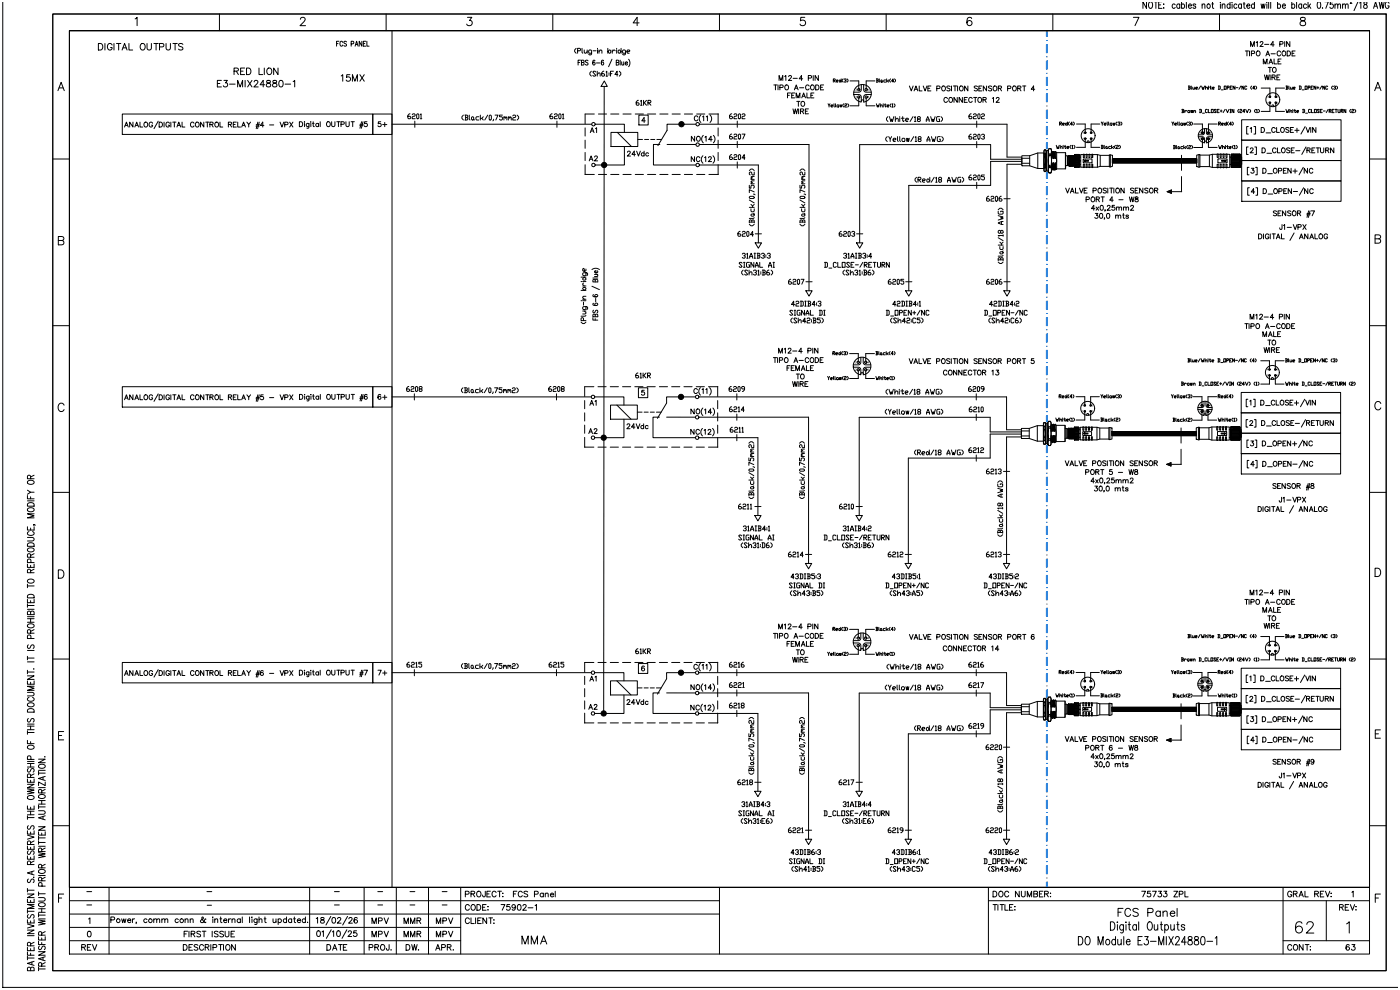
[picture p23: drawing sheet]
<svg xmlns="http://www.w3.org/2000/svg" width="420mm" height="297mm" viewBox="0 0 420 297" stroke-linecap="round" stroke-linejoin="round" font-family="sans-serif">
<!-- layer: _TEXTO -->
<g fill="none" stroke="#000" stroke-width=".3">
<path d="M37.4 38.1l.5-1.5 .6 1.5M37.6 37.6h.7M39.9 36.6v1.5l-1-1.5v1.5M40.4 38.1l.6-1.5 .6 1.5M40.6 37.6h.7M42 36.6v1.5h.8M43.5 36.7a.66 .66 0 0 1 .8 .7 .66 .66 0 0 1-1 .5l-.1-.7zM45.8 37a.54 .54 0 0 0-.6-.4 .54 .54 0 0 0-.5 .6v.3a.53 .53 0 0 0 .5 .6 .53 .53 0 0 0 .6-.6h-.4M47.5 36.3l-1.3 2.3M47.7 36.6h.5a.79 .79 0 0 1 .5 .8 .79 .79 0 0 1-.5 .7h-.5zM49.2 36.6v1.5M50.8 37a.54 .54 0 0 0-.6-.4 .54 .54 0 0 0-.4 .6v.3a.53 .53 0 0 0 .5 .6 .53 .53 0 0 0 .5-.6h-.3"/>
<path d="M51.2 36.6v1.5M51.8 36.6h1M52.3 36.6v1.5M53.1 38.1l.5-1.5 .6 1.5M53.3 37.6h.7M54.6 36.6v1.5h.8M58.2 37a.54 .54 0 0 0-.6-.4 .54 .54 0 0 0-.5 .6v.3a.54 .54 0 0 0 .5 .6 .54 .54 0 0 0 .6-.3M58.9 36.7a.66 .66 0 0 1 .9 .7 .66 .66 0 0 1-1.1 .5l-.1-.7zM61.1 36.6v1.5l-1-1.5v1.5M61.7 36.6h1M62.2 36.6v1.5M63 37.3h.8l.1-.5-.9-.2v1.5"/>
<path d="M63.4 37.3l.5 .8M64.6 36.8l.1-.1a.66 .66 0 0 1 .9 .7 .66 .66 0 0 1-1 .5zM66 36.6v1.5h.8M68.5 37.3h.8l.1-.5-.9-.2v1.5M69 37.3l.5 .8M70 37.3h.5M70.9 36.6h-.9v1.5h.9M71.3 36.6v1.5h.8M72.5 38.1l.6-1.5 .5 1.5M72.7 37.6h.7M74 36.6l.6 .7 .6-.7M74.6 37.3v.8"/>
<path d="M76.8 37.8h1M76.8 37.4h1M77.3 36.6l-.5 2M77.8 36.6l-.5 2M79.2 37.6h-1.1l.7-1v1.5M80.8 37.5h1.3M84 36.6l.6 1.5 .5-1.5M85.4 37.4l.8-.1 .1-.5-.9-.2v1.5M86.9 36.6l1 1.5M87.9 36.6l-1 1.5M89.8 36.5h.5a.79 .79 0 0 1 .5 .7 .79 .79 0 0 1-.5 .8h-.5zM91.3 36.6h.1"/>
<path d="M91.3 37v1M92.7 37l-.1 1.3-.6 .1M92.7 37.2a.47 .47 0 0 0-.7-.1 .47 .47 0 0 0 0 .7 .47 .47 0 0 0 .7 0M93.2 36.6h.1M93.2 37v1M93.7 37h.5M93.9 36.5v1.2l.4 .3M95.5 37.2a.47 .47 0 0 0-.6-.1 .47 .47 0 0 0 0 .7 .47 .47 0 0 0 .6 0M95.5 37v1M96 36.5v1.5M98.1 36.7l.1-.1a.66 .66 0 0 1 .9 .7 .66 .66 0 0 1-1 .5zM99.5 36.5v1.1l.4 .4 .5-.2 .1-1.3"/>
<path d="M101 36.5h1M101.5 36.5v1.5M102.3 37.3l.8-.1 .1-.5-.9-.2v1.5M103.8 36.5v1.1l.4 .4 .5-.2v-1.3M105.3 36.5h1M105.8 36.5v1.5M107.9 37.7h1M108 37.3h.9M108.5 36.5l-.5 2M108.9 36.5l-.5 2M110.1 36.5h-.7l-.1 .6a.52 .52 0 0 1 .8 0 .52 .52 0 0 1-.1 .8 .52 .52 0 0 1-.8-.2M114.2 36.5h-.7l-.1 .7a.52 .52 0 0 1 .8-.1 .52 .52 0 0 1-.1 .8 .52 .52 0 0 1-.7-.2"/>
<path d="M114.8 37.4h1.2M115.4 36.7v1.3M177 39.8l.6-1.5 .6 1.5M177.3 39.3h.7M178.6 38.6l.3-.3v1.5M191.5 30.1l-.7 .5v.7l.2 .3h.5l.2-.3-.2-.5h-.7M192.1 30.3l.3-.2v1.5M192.1 31.6h.5M193 30.1v1.5M193.2 30.8l.7 .8M193.5 36.2h-1l.7-.9v1.4M193.9 30.1l-.9 .7"/>
<path d="M194.3 30.8h.7l.2-.5-.2-.2h-.7v1.5M194.6 30.8l.6 .8M209.3 35.1a.54 .54 0 0 0-.6-.3 .54 .54 0 0 0-.4 .5v.4a.54 .54 0 0 0 .4 .5 .54 .54 0 0 0 .6-.3M210.2 34.5a1.51 1.51 0 0 0 0 2.2M210.7 35l.4-.2v1.4M211.8 35l.4-.2v1.4M213 34.5a1.51 1.51 0 0 1 0 2.2M176.7 48.3l.6-1.5 .6 1.5M176.9 47.8h.7M178.3 47.1l.3-.3 .6 .3-.9 1.2h1M188.2 45.7l.3-.4 .5 .3-.9 1.2h1M190.6 46.3h-1.1l.7-1v1.5"/>
<path d="M190.9 45.3l.6 1.5 .6-1.5M193.2 46a.47 .47 0 0 0-.7 0 .47 .47 0 0 0 0 .7 .47 .47 0 0 0 .7-.1M193.2 45.3v1.5M194.5 46a.47 .47 0 0 0-.7 0 .47 .47 0 0 0 0 .7 .47 .47 0 0 0 .7-.1M208.3 47v1.5l-1-1.5v1.5M208.3 40.9v1.5l-.9-1.5v1.5M209 41.1l.2-.2a.66 .66 0 0 1 .9 .8 .66 .66 0 0 1-1.1 .4zM209.9 47.3a.54 .54 0 0 0-.6-.3 .54 .54 0 0 0-.4 .6v.3a.54 .54 0 0 0 .4 .6 .54 .54 0 0 0 .6-.4M210.8 46.7a1.51 1.51 0 0 0 0 2.3M210.9 40.6a1.51 1.51 0 0 0 0 2.2M211.3 47.3l.4-.3v1.5M211.4 41.2l.4-.3v1.5"/>
<path d="M212.5 47.3l.3-.3 .6 .3-1 1.2h1M213.6 41.9h-1l.7-1v1.5M213.8 46.7a1.51 1.51 0 0 1 0 2.3M214 40.6a1.51 1.51 0 0 1 0 2.2M37.4 119.9l.5-1.5 .6 1.5M37.6 119.4h.7M39.9 118.4v1.5l-1-1.5v1.5M40.4 119.9l.6-1.5 .6 1.5M40.6 119.4h.7M42 118.4v1.5h.8M43.5 118.5a.66 .66 0 0 1 .8 .7 .66 .66 0 0 1-1 .5l-.1-.7zM45.8 118.8a.54 .54 0 0 0-.6-.4 .54 .54 0 0 0-.5 .6v.3a.53 .53 0 0 0 .5 .6 .53 .53 0 0 0 .6-.6h-.4"/>
<path d="M47.5 118.1l-1.3 2.3M47.7 118.4h.5a.79 .79 0 0 1 .5 .8 .79 .79 0 0 1-.5 .7h-.5zM49.2 118.4v1.5M50.8 118.8a.54 .54 0 0 0-.6-.4 .54 .54 0 0 0-.4 .6v.3a.53 .53 0 0 0 .5 .6 .53 .53 0 0 0 .5-.6h-.3M51.2 118.4v1.5M51.8 118.4h1M52.3 118.4v1.5M53.1 119.9l.5-1.5 .6 1.5M53.3 119.4h.7M54.6 118.4v1.5h.8M58.2 118.8a.54 .54 0 0 0-.6-.4 .54 .54 0 0 0-.5 .6v.3a.54 .54 0 0 0 .5 .6 .54 .54 0 0 0 .6-.4M58.9 118.5a.66 .66 0 0 1 .9 .7 .66 .66 0 0 1-1.1 .5l-.1-.7z"/>
<path d="M61.1 118.4v1.5l-1-1.5v1.5M61.7 118.4h1M62.2 118.4v1.5M63 119.1l.8-.1 .1-.4-.9-.2v1.5M63.4 119.1l.5 .8M64.6 118.6l.1-.1a.66 .66 0 0 1 .9 .7 .66 .66 0 0 1-1 .5zM66 118.4v1.5h.8M68.5 119.1l.8-.1 .1-.4-.9-.2v1.5M69 119.1l.5 .8M70 119.1h.5M70.9 118.4h-.9v1.5h.9M71.3 118.4v1.5h.8"/>
<path d="M72.5 119.9l.6-1.5 .5 1.5M72.7 119.4h.7M74 118.4l.6 .7 .6-.7M74.6 119.1v.8M76.8 119.6h1M76.8 119.2h1M77.3 118.4l-.5 2M77.8 118.4l-.5 2M78.9 118.4h-.7v.6a.52 .52 0 0 1 .8 0 .52 .52 0 0 1-.1 .8 .52 .52 0 0 1-.8-.2M80.8 119.3h1.3M84 118.4l.6 1.5 .5-1.5M85.4 119.2l.8-.1 .1-.5-.9-.2v1.5"/>
<path d="M86.9 118.4l1 1.5M87.9 118.4l-1 1.5M89.8 118.3h.5a.79 .79 0 0 1 .5 .7 .79 .79 0 0 1-.5 .8h-.5zM91.3 118.4h.1M91.4 118.8v1M92.7 118.8l-.1 1.3-.5 .1M92.7 119a.47 .47 0 0 0-.7-.1 .47 .47 0 0 0 0 .7 .47 .47 0 0 0 .7 0M93.2 118.4h.1M93.3 118.8v1M93.8 118.8h.4M94 118.3v1.2l.3 .3M95.6 119a.47 .47 0 0 0-.7-.1 .47 .47 0 0 0 0 .7 .47 .47 0 0 0 .7 0"/>
<path d="M95.6 118.8v1M96.1 118.3v1.5M98.2 118.4a.66 .66 0 0 1 .9 .7 .66 .66 0 0 1-1 .5l-.1-.7zM99.5 118.3v1l.4 .5 .5-.2 .1-1.3M101.1 118.3h.9M101.5 118.3v1.5M102.3 119.1l.9-.1v-.6l-.9-.1v1.5M103.8 118.3v1l.4 .5 .5-.2 .1-1.3M105.3 118.3h1M105.8 118.3v1.5M107.9 119.5h1M108 119.1h1"/>
<path d="M108.5 118.3l-.5 2M108.9 118.3l-.5 2M110.1 118.5l-.1-.1a.67 .67 0 0 0-.7 .6 .67 .67 0 0 0 .7 .7 .46 .46 0 0 0 0-.8 .46 .46 0 0 0-.7 .4M114.2 118.5l-.1-.1a.67 .67 0 0 0-.7 .6 .67 .67 0 0 0 .7 .7 .46 .46 0 0 0 0-.8 .46 .46 0 0 0-.7 .4M114.8 119.1h1.2M115.4 118.5v1.3M191.3 111.9l-.6 .5v.7l.2 .3h.4l.3-.3-.3-.5h-.6M192 112.1l.2-.2v1.5M192 113.4h.4M192.9 111.9v1.5M193.1 112.6l.7 .8M193.2 117.1h-.7v.6a.52 .52 0 0 1 .7 0 .52 .52 0 0 1 0 .8 .52 .52 0 0 1-.8-.3"/>
<path d="M193.8 111.9l-.9 .7M194.2 112.6h.7l.2-.5-.2-.2h-.7v1.5M194.4 112.6l.7 .8M209.2 116.9a.54 .54 0 0 0-.6-.4 .54 .54 0 0 0-.5 .6v.4a.54 .54 0 0 0 .5 .5 .54 .54 0 0 0 .6-.3M210.1 116.3a1.51 1.51 0 0 0 0 2.2M210.6 116.8l.3-.2v1.4M211.7 116.8l.3-.2v1.4M212.8 116.3a1.51 1.51 0 0 1 0 2.2M176.6 130l.6-1.4 .5 1.4M176.8 129.5h.7M176.9 121.6l.6-1.5 .5 1.5M177.1 121.1h.7"/>
<path d="M178.2 128.9l.3-.3 .5 .2-.9 1.2h1M178.5 120.4l.3-.3v1.5M188.1 127.5l.3-.4 .5 .3-.9 1.2h1M190.5 128.1h-1.1l.7-1v1.5M190.8 127.1l.6 1.5 .5-1.5M193.1 127.8a.47 .47 0 0 0-.7 0 .47 .47 0 0 0 0 .6 .47 .47 0 0 0 .7 0M193.1 127.1v1.5M194.4 127.8a.47 .47 0 0 0-.7 0 .47 .47 0 0 0 0 .6 .47 .47 0 0 0 .7 0M208.2 128.8v1.5l-1-1.5v1.5M208.2 122.7v1.4l-1-1.4v1.4M208.9 122.9l.2-.2a.66 .66 0 0 1 .8 .7 .66 .66 0 0 1-1 .5zM209.8 129.1a.54 .54 0 0 0-.6-.3 .54 .54 0 0 0-.5 .5v.4a.54 .54 0 0 0 .5 .6 .54 .54 0 0 0 .6-.4"/>
<path d="M210.7 128.5a1.51 1.51 0 0 0 0 2.2M210.8 122.4a1.51 1.51 0 0 0 0 2.2M211.2 129.1l.3-.3v1.5M211.3 122.9l.3-.2v1.4M212.4 129.1l.3-.3 .5 .3-.9 1.2h1M213.5 123.6h-1.1l.7-.9v1.4M213.7 128.5a1.51 1.51 0 0 1 0 2.2M213.8 122.4a1.51 1.51 0 0 1 0 2.2M191.3 194.6l-.6 .5v.7l.2 .3h.4l.3-.3-.3-.5h-.6M192 194.8l.2-.2v1.5M192 196.1h.4M192.9 194.6v1.5"/>
<path d="M193.1 195.3l.7 .8M193.3 200l-.1-.2a.67 .67 0 0 0-.8 .7 .67 .67 0 0 0 .7 .7 .46 .46 0 0 0 0-.8 .46 .46 0 0 0-.7 .3M193.8 194.6l-.9 .7M194.2 195.3h.7l.2-.5-.2-.2h-.7v1.5M194.4 195.3l.7 .8M209.2 199.6a.54 .54 0 0 0-.6-.3 .54 .54 0 0 0-.5 .5v.4a.54 .54 0 0 0 .5 .5 .54 .54 0 0 0 .6-.3M210.1 199a1.51 1.51 0 0 0 0 2.2M210.6 199.5l.3-.2v1.4M211.7 199.5l.3-.2v1.4M212.8 199a1.51 1.51 0 0 1 0 2.2M37.4 202.6l.5-1.5 .6 1.5M37.6 202.1h.7"/>
<path d="M39.9 201.1v1.5l-1-1.5v1.5M40.4 202.6l.6-1.5 .6 1.5M40.6 202.1h.7M42 201.1v1.5h.8M43.5 201.2a.66 .66 0 0 1 .8 .7 .66 .66 0 0 1-1 .5l-.1-.7zM45.8 201.5a.54 .54 0 0 0-.6-.4 .54 .54 0 0 0-.5 .6v.3a.53 .53 0 0 0 .5 .6 .53 .53 0 0 0 .6-.6h-.4M47.5 200.8l-1.3 2.3M47.7 201.1h.5a.79 .79 0 0 1 .5 .8 .79 .79 0 0 1-.5 .7h-.5zM49.2 201.1v1.5M50.8 201.5a.54 .54 0 0 0-.6-.4 .54 .54 0 0 0-.4 .6v.3a.53 .53 0 0 0 .5 .6 .53 .53 0 0 0 .5-.6h-.3M51.2 201.1v1.5M51.8 201.1h1"/>
<path d="M52.3 201.1v1.5M53.1 202.6l.5-1.5 .6 1.5M53.3 202.1h.7M54.6 201.1v1.5h.8M58.2 201.5a.54 .54 0 0 0-.6-.4 .54 .54 0 0 0-.5 .6v.3a.54 .54 0 0 0 .5 .6 .54 .54 0 0 0 .6-.3M58.9 201.2a.66 .66 0 0 1 .9 .7 .66 .66 0 0 1-1.1 .5l-.1-.7zM61.1 201.1v1.5l-1-1.5v1.5M61.7 201.1h1M62.2 201.1v1.5M63 201.8h.8l.1-.5-.9-.2v1.5M63.4 201.8l.5 .8M64.6 201.3l.1-.1a.66 .66 0 0 1 .9 .7 .66 .66 0 0 1-1 .5z"/>
<path d="M66 201.1v1.5h.8M68.5 201.8h.8l.1-.5-.9-.2v1.5M69 201.8l.5 .8M70 201.8h.5M70.9 201.1h-.9v1.5h.9M71.3 201.1v1.5h.8M72.5 202.6l.6-1.5 .5 1.5M72.7 202.1h.7M74 201.1l.6 .7 .6-.7M74.6 201.8v.8M76.8 202.3h1M76.8 201.9h1"/>
<path d="M77.3 201.1l-.5 2M77.8 201.1l-.5 2M78.9 201.3v-.1a.67 .67 0 0 0-.8 .6 .67 .67 0 0 0 .7 .7 .46 .46 0 0 0 0-.7 .46 .46 0 0 0-.7 .3M80.8 202h1.3M84 201.1l.6 1.5 .5-1.5M85.4 201.9l.8-.1 .1-.5-.9-.2v1.5M86.9 201.1l1 1.5M87.9 201.1l-1 1.5M89.8 201h.5a.79 .79 0 0 1 .5 .7 .79 .79 0 0 1-.5 .8h-.5zM91.3 201.1h.1M91.3 201.5v1M92.7 201.5l-.1 1.3-.6 .1"/>
<path d="M92.7 201.7a.47 .47 0 0 0-.7-.1 .47 .47 0 0 0 0 .7 .47 .47 0 0 0 .7 0M93.2 201.1h.1M93.2 201.5v1M93.7 201.5h.5M93.9 201v1.2l.4 .3M95.5 201.7a.47 .47 0 0 0-.6-.1 .47 .47 0 0 0 0 .7 .47 .47 0 0 0 .6 0M95.5 201.5v1M96 201v1.5M98.1 201.2l.1-.1a.66 .66 0 0 1 .9 .7 .66 .66 0 0 1-1 .5zM99.5 201v1.1l.4 .4 .5-.2 .1-1.3M101 201h1M101.5 201v1.5"/>
<path d="M102.3 201.8l.8-.1 .1-.6-.9-.1v1.5M103.8 201v1.1l.4 .4 .5-.2v-1.3M105.3 201h1M105.8 201v1.5M107.9 202.2h1M108 201.8h.9M108.5 201l-.5 2M108.9 201l-.5 2M109.2 201h1l-.7 1.5M113.4 201h.9l-.7 1.5M114.8 201.9h1.2M115.4 201.2v1.3"/>
<path d="M176.6 212.7l.6-1.4 .5 1.4M176.8 212.3h.7M176.9 204.3l.6-1.5 .5 1.5M177.1 203.8h.7M178.2 211.6l.3-.3 .5 .3-.9 1.1h1M178.5 203.1l.3-.3v1.5M188.1 210.2l.3-.4 .5 .3-.9 1.2h1M190.5 210.8h-1.1l.7-1v1.5M190.8 209.8l.6 1.5 .5-1.5M193.1 210.5a.47 .47 0 0 0-.7 0 .47 .47 0 0 0 0 .7 .47 .47 0 0 0 .7-.1M193.1 209.8v1.5M194.4 210.5a.47 .47 0 0 0-.7 0 .47 .47 0 0 0 0 .7 .47 .47 0 0 0 .7-.1"/>
<path d="M208.2 211.5v1.5l-1-1.5v1.5M208.2 205.4v1.5l-1-1.5v1.5M208.9 205.6l.2-.2a.66 .66 0 0 1 .8 .8 .66 .66 0 0 1-1 .4zM209.8 211.8a.54 .54 0 0 0-.6-.3 .54 .54 0 0 0-.5 .6v.3a.54 .54 0 0 0 .5 .6 .54 .54 0 0 0 .6-.4M210.7 211.2a1.51 1.51 0 0 0 0 2.3M210.8 205.1a1.51 1.51 0 0 0 0 2.2M211.2 211.8l.3-.3v1.5M211.3 205.7l.3-.3v1.5M212.4 211.8l.3-.3 .5 .3-.9 1.2h1M213.5 206.4h-1.1l.7-1v1.5M213.7 211.2a1.51 1.51 0 0 1 0 2.3M213.8 205.1a1.51 1.51 0 0 1 0 2.2"/>
</g>
<!-- layer: 03 -->
<path d="M36.7 34.2h75.1v6.1h-75.1zM111.8 34.2h5.8v6.1h-5.8zM36.7 116h75.1v6.1h-75.1zM111.8 116h5.8v6.1h-5.8zM36.7 198.7h75.1v6.1h-75.1zM111.8 198.7h5.8v6.1h-5.8z" fill="none" stroke="#000" stroke-width=".3"/>
<!-- layer: 02 -->
<g fill="none" stroke="#000" stroke-width=".3">
<path d="M117.6 37.3h59.9M178.5 37.3h8.8v2.4M183.3 39.7h8v4.2h-8zM185.2 39.7l4.2 4.2M191.6 34.5h2.8v3h-2.8zM208.7 37.3h-8.6v1.8l-2.8 4.6M187.3 43.9v5.6h-8.8M197.9 43.3h-1.9v6.2h12.7M200.1 43.3h8.6M117.6 119h59.7M178.4 119h8.7v2.5M191.5 116.3h2.8v3h-2.8z"/>
<path d="M208.6 119h-8.7v1.9l-2.7 4.6M183.1 121.5h8.1v4.2h-8.1zM185 121.5l4.3 4.2M187.1 125.7v5.6h-8.7M197.8 125.1h-1.9v6.2h12.7M199.9 125.1h8.7M191.5 199h2.8v3h-2.8zM117.6 201.8h59.7M178.4 201.8h8.7v2.4M183.1 204.2h8.1v4.2h-8.1zM185 204.2l4.3 4.2M187.1 208.4v5.6h-8.7"/>
<path d="M197.8 207.8h-1.9v6.2h12.7M199.9 207.8h8.7M208.6 201.8h-8.7v1.8l-2.7 4.6"/>
</g>
<!-- layer: 01 -->
<g fill="none" stroke="#050505" stroke-width=".3">
<path d="M123 34.1l-.7 .5v.8l.2 .2h.5l.2-.5-.2-.2h-.7M123.6 34.4l.3-.3h.4l.2 .3-.2 .5h-.4l-.3 .2v.5h.9M124.4 36.3v1.9M125.2 34.1l.4 .3v1l-.2 .2-.4-.2v-1zM126.1 34.4l.2-.3v1.5M126.1 35.6h.4M165.6 34.1l-.7 .5v.8l.3 .2h.4l.2-.5-.2-.2h-.7M166.3 34.4l.2-.3h.4l.3 .3-.3 .5h-.4l-.2 .2v.5h.9M167 36.3v1.9M167.8 34.1l.5 .3v1l-.3 .2-.4-.2v-1zM168.7 34.4l.2-.3v1.5M168.7 35.6h.4"/>
<path d="M175.5 38.4v2.4M178.3 34.2h-2.8v2.9M179.5 34.2h2.4M183.2 34.2h2.4M186.8 34.2h2.5M190.5 34.2h2.5M194.2 34.2h2.5M197.9 34.2h2.5M201.6 34.2h2.4M205.3 34.2h2.4M208.9 34.2h2.5M212.6 34.2h2.8v2.9"/>
<path d="M215.4 38.4v2.4M215.4 34.2h.1M175.5 49.4v2.9h2.8M175.5 42v2.5M175.5 45.7v2.5M175.5 52.3h.1M179.5 52.3h2.4M183.2 52.3h2.4M186.8 52.3h2.5M190.5 52.3h2.5M191.3 41.8h1.4M193.3 41.8h1.3"/>
<path d="M194.2 52.3h2.5M195.2 41.8h1.2M197 41.8h1.4M197.9 52.3h2.5M201.6 52.3h2.4M205.3 52.3h2.4M208.9 52.3h2.5M215.4 42v2.5M215.4 45.7v2.5M215.4 49.4v2.9h-2.8M215.4 52.3h.1M122.6 115.9l-.6 .5v.8l.2 .2h.4l.2-.2-.2-.5h-.6"/>
<path d="M123.3 116.2l.2-.3h.4l.3 .3-.3 .5h-.4l-.2 .2v.5h.9M124.3 118.1v1.9M124.8 115.9l.5 .3v1l-.2 .2-.5-.2v-1zM125.9 116.7l-.2-.5 .2-.3h.5l.2 .5-.9 .5 .2 .5h.5l.2-.2-.2-.5M165.3 115.9l-.7 .5v.8l.2 .2h.5l.2-.2-.2-.5h-.7M165.9 116.2l.2-.3h.5l.2 .3-.2 .5h-.5l-.2 .2v.5h.9M166.9 118.1v1.9M167.5 115.9l.4 .3v1l-.2 .2-.5-.2v-1zM168.6 116.7l-.3-.5 .3-.3h.4l.2 .5-.9 .5 .3 .5h.4l.2-.2-.2-.5M178.1 116h-2.7v2.9M179.3 116h2.5M183 116h2.5"/>
<path d="M186.7 116h2.5M190.4 116h2.5M194.1 116h2.4M197.8 116h2.4M201.4 116h2.5M205.1 116h2.5M208.8 116h2.5M212.5 116h2.8v2.9M215.2 116h.1M175.4 131.2v2.9h2.7M175.4 120.1v2.5M175.4 123.8v2.5"/>
<path d="M175.4 127.5v2.5M175.4 134.1h.1M179.3 134.1h2.5M183 134.1h2.5M186.7 134.1h2.5M190.4 134.1h2.5M191.2 123.6h1.4M193.2 123.6h1.2M194.1 134.1h2.4M195 123.6h1.3M196.9 123.6h1.4M197.8 134.1h2.4"/>
<path d="M201.4 134.1h2.5M205.1 134.1h2.5M208.8 134.1h2.5M215.2 134.1h.1M215.3 120.1v2.5M215.3 123.8v2.5M215.3 127.5v2.5M215.3 131.2v2.9h-2.8M122.7 198.6l-.6 .5v.8l.2 .2h.4l.3-.2-.3-.5h-.6M123.4 198.9l.2-.3h.5l.2 .3-.2 .5h-.5l-.2 .2v.5h.9M124.7 198.9l.2-.3v1.5M126.5 198.6h-.9v.5h.7l.2 .8-.2 .2h-.5l-.2-.2"/>
<path d="M165.4 198.6l-.7 .5v.8l.2 .2h.5l.2-.2-.2-.5h-.7M166 198.9l.2-.3h.5l.2 .3-.2 .5h-.5l-.2 .2v.5h.9M167.3 198.9l.3-.3v1.5M169.1 198.6h-.9v.5h.7l.2 .3-.2 .7h-.4l-.3-.2M178.1 198.7h-2.7v2.9M179.3 198.7h2.5M183 198.7h2.5M186.7 198.7h2.5M190.4 198.7h2.5M194.1 198.7h2.4M197.8 198.7h2.4M201.4 198.7h2.5"/>
<path d="M205.1 198.7h2.5M208.8 198.7h2.5M212.5 198.7h2.8v2.9M215.2 198.7h.1M124.3 200.8v1.9M124.7 200.1h.5M166.9 200.8v1.9M167.3 200.1h.5M175.4 202.9v2.4M175.4 206.5v2.5M175.4 210.2v2.5M175.4 213.9v2.9h2.7"/>
<path d="M175.4 216.8h.1M179.3 216.8h2.5M183 216.8h2.5M186.7 216.8h2.5M190.4 216.8h2.5M191.2 206.3h1.4M193.2 206.3h1.2M194.1 216.8h2.4M195 206.3h1.3M196.9 206.3h1.4M197.8 216.8h2.4M201.4 216.8h2.5"/>
<path d="M205.1 216.8h2.5M208.8 216.8h2.5M215.2 216.8h.1M215.3 202.9v2.4M215.3 206.5v2.5M215.3 210.2v2.5M215.3 213.9v2.9h-2.8"/>
</g>
<!-- layer: 0 -->
<g fill="none" stroke="#000" stroke-width=".3">
<circle cx="178" cy="37.3" r=".54"/>
<circle cx="204.4" cy="37.3" r=".8"/>
<circle cx="209.2" cy="37.3" r=".54"/>
<circle cx="178" cy="49.5" r=".54"/>
<circle cx="181.2" cy="49.5" r=".8"/>
<circle cx="209.2" cy="49.5" r=".54"/>
<circle cx="209.2" cy="43.4" r=".54"/>
<circle cx="177.9" cy="119" r=".54"/>
<circle cx="204.3" cy="119" r=".8"/>
<circle cx="209.1" cy="119" r=".54"/>
<circle cx="177.9" cy="131.3" r=".54"/>
<circle cx="181.1" cy="131.3" r=".8"/>
<circle cx="209.1" cy="125.2" r=".54"/>
<circle cx="209.1" cy="131.3" r=".54"/>
<circle cx="177.9" cy="214" r=".54"/>
<circle cx="177.9" cy="201.8" r=".54"/>
<circle cx="181.1" cy="214" r=".8"/>
<circle cx="204.3" cy="201.8" r=".8"/>
<circle cx="209.1" cy="207.9" r=".54"/>
<circle cx="209.1" cy="214" r=".54"/>
<circle cx="209.1" cy="201.8" r=".54"/>
</g>
<path d="M203.6 36.5h1.6v1.5h-1.6zM180.4 48.7h1.6v1.6h-1.6zM203.5 118.3h1.5v1.5h-1.5zM180.3 130.5h1.6v1.6h-1.6zM180.3 213.2h1.6v1.6h-1.6zM203.5 201h1.5v1.5h-1.5z" fill="#000"/>
<path d="M313.8 9.2h.3v1.7h-.3z" fill="none" stroke="#007fff" stroke-width=".3"/>
<path d="M313.8 9.2h.3v1.7h-.3z" fill="#007fff"/>
<g fill="none" stroke="#007fff" stroke-width=".3">
<path d="M313.8 13.4h.3v2.4h-.3zM313.8 18.3h.3v2.4h-.3zM313.8 12.2h.3M313.8 17.1h.3M314 13.4v2.4M314 18.3v2.4M313.8 23.2h.3v2.5h-.3zM313.8 28.1h.3v2.5h-.3zM313.8 33h.3v2.5h-.3zM313.8 37.9h.3v2.5h-.3zM313.8 22h.3M313.8 26.9h.3"/>
<path d="M313.8 31.8h.3M313.8 36.7h.3M314 23.2v2.5M314 28.1v2.5M314 33v2.5M314 37.9v2.5M313.8 42.8h.3v1.8h-.3zM313.8 41.6h.3"/>
</g>
<path d="M313.8 42.8h.3v1.8h-.3z" fill="#007fff"/>
<path d="M313.8 51.9h.3v1.6h-.3z" fill="none" stroke="#007fff" stroke-width=".3"/>
<path d="M313.8 51.9h.3v1.6h-.3z" fill="#007fff"/>
<g fill="none" stroke="#007fff" stroke-width=".3">
<path d="M313.8 56h.3v2.4h-.3zM313.8 54.7h.3M313.8 59.7h.3M314 56v2.4M313.8 60.9h.3v2.4h-.3zM313.8 65.8h.3v2.4h-.3zM313.8 70.7h.3v2.5h-.3zM313.8 75.6h.3v2.5h-.3zM313.8 64.6h.3M313.8 69.5h.3M313.8 74.4h.3M313.8 79.3h.3"/>
<path d="M314 60.9v2.4M314 65.8v2.4M314 70.7v2.5M314 75.6v2.5M313.8 80.5h.3v2.5h-.3zM313.8 85.4h.3v2.5h-.3zM313.8 90.3h.3v2.5h-.3zM313.8 95.3h.3v2.4h-.3zM313.8 84.2h.3M313.8 89.1h.3M313.8 94h.3M313.8 98.9h.3"/>
<path d="M314 80.5v2.5M314 85.4v2.5M314 90.3v2.5M314 95.3v2.4M313.8 100.2h.3v2.4h-.3zM313.8 105.1h.3v2.4h-.3zM313.8 110h.3v2.4h-.3zM313.8 114.9h.3v2.4h-.3zM313.8 119.8h.3v2.5h-.3zM313.8 103.8h.3M313.8 108.8h.3M313.8 113.7h.3"/>
<path d="M313.8 118.6h.3M314 100.2v2.4M314 105.1v2.4M314 110v2.4M314 114.9v2.4M314 119.8v2.5M313.8 124.7h.3v1.7h-.3zM313.8 123.5h.3"/>
</g>
<path d="M313.8 124.7h.3v1.7h-.3z" fill="#007fff"/>
<!-- layer: 03 -->
<path d="M372.4 35.9h29.8v6.1h-29.8zM372.4 42h29.8v6.2h-29.8zM372.4 48.2h29.8v6.1h-29.8zM372.4 54.3h29.8v6.1h-29.8zM372.3 117.7h29.8v6.1h-29.8zM372.3 123.8h29.8v6.1h-29.8zM372.3 129.9h29.8v6.2h-29.8zM372.3 136.1h29.8v6.1h-29.8zM372.3 200.4h29.8v6.1h-29.8zM372.3 206.5h29.8v6.2h-29.8zM372.3 212.7h29.8v6.1h-29.8zM372.3 218.8h29.8v6.1h-29.8z" fill="none" stroke="#000" stroke-width=".3"/>
<!-- layer: _TEXTO -->
<g fill="none" stroke="#000" stroke-width=".3">
<path d="M374.4 38h-.5v2.2h.5M375 38.5l.3-.3v1.5M376.1 38h.5v2.2h-.5M378.3 38.2h.5a.79 .79 0 0 1 .5 .8 .79 .79 0 0 1-.5 .7h-.5zM379.7 39.9h1.4M382.5 38.6a.54 .54 0 0 0-.6-.4 .54 .54 0 0 0-.5 .6v.4a.54 .54 0 0 0 .5 .5 .54 .54 0 0 0 .6-.3M382.9 38.2v1.5h.8M384.2 38.5l.2-.2a.66 .66 0 0 1 .8 .7 .66 .66 0 0 1-1 .5zM386.6 38.5l-.3-.3-.7 .3 .2 .3 .8 .5-.3 .4-.7-.2M387 38.9h.6M387.9 38.2h-.9v1.5h.9M388.4 39.1h1.2"/>
<path d="M389 38.5v1.2M391.5 38l-1.3 2.2M391.7 38.2l.6 1.5 .6-1.5M393.1 38.2v1.5M394.7 38.2v1.5l-1-1.5v1.5M374.4 44.1h-.5v2.2h.5M374.6 50.2h-.5v2.2h.5M374.7 56.3h-.5v2.3h.5M375 44.7l.3-.3 .6 .2-1 1.2h1M375.3 50.5h.8l-.4 .5a.49 .49 0 0 1 .3 .8 .49 .49 0 0 1-.8-.1M376.3 57.6h-1l.7-1v1.5M376.3 44.1h.5v2.2h-.5"/>
<path d="M376.6 50.2h.5v2.2h-.5M376.7 56.3h.5v2.3h-.5M378.5 44.4h.5a.79 .79 0 0 1 .5 .7 .79 .79 0 0 1-.5 .7h-.5zM378.8 50.5h.4a.79 .79 0 0 1 .6 .7 .79 .79 0 0 1-.6 .7h-.4zM378.9 56.6h.4a.79 .79 0 0 1 .6 .7 .79 .79 0 0 1-.6 .8h-.4zM380 46h1.4M380.2 52.1h1.4M380.3 58.2h1.4M382 50.7l.2-.2a.66 .66 0 0 1 .9 .8 .66 .66 0 0 1-1.1 .4zM382.2 56.8l.1-.1a.66 .66 0 0 1 .9 .7 .66 .66 0 0 1-1 .5zM382.7 44.7a.54 .54 0 0 0-.6-.3 .54 .54 0 0 0-.4 .5v.4a.54 .54 0 0 0 .4 .5 .54 .54 0 0 0 .6-.3M383.2 44.4v1.4h.8"/>
<path d="M383.5 51.2h.8l.1-.6-.9-.1v1.4M383.6 57.4l.8-.1 .1-.6-.9-.1v1.5M384.5 44.6l.1-.2a.66 .66 0 0 1 .9 .7 .66 .66 0 0 1-1 .5zM384.9 51.2h.6M385 57.3h.6M385.8 50.5h-.9v1.4h.9M385.9 56.6h-.9v1.5h.9M386.9 44.6l-.4-.2-.6 .2 .1 .3 .8 .4 .1 .3-.4 .2-.6-.2M387.2 50.5v1.4l-.9-1.4v1.4M387.3 45.1h.6M387.3 56.6v1.5l-.9-1.5v1.5M387.8 51.3h1.3"/>
<path d="M387.9 57.4h1.3M388.2 44.4h-.9v1.4h.9M388.4 50.7v1.2M388.6 45.2h1.3M390.9 50.2l-1.3 2.2M391 56.3l-1.3 2.3M391.7 44.1l-1.3 2.2M392 45.1l.8-.1 .1-.5-.9-.1v1.4M392.2 50.5v1.4l-1-1.4v1.4M392.3 56.6v1.5l-1-1.5v1.5M392.5 45.1l.5 .7M393.5 45.1h.5"/>
<path d="M393.8 50.8a.54 .54 0 0 0-.7-.3 .54 .54 0 0 0-.4 .5v.4a.54 .54 0 0 0 .4 .6 .54 .54 0 0 0 .7-.4M393.9 56.9a.54 .54 0 0 0-.6-.3 .54 .54 0 0 0-.5 .6v.3a.54 .54 0 0 0 .5 .6 .54 .54 0 0 0 .6-.4M394.4 44.4h-.9v1.4h.9M394.8 44.4h1M395.3 44.4v1.4M396.1 44.4v1l.4 .4 .5-.2v-1.2M397.6 45.1l.8-.1 .1-.5-.9-.1v1.4M398.1 45.1l.5 .7M400.1 44.4v1.4l-1-1.4v1.4M374.3 119.7h-.5v2.3h.5M376 119.7h.4v2.3h-.4M391.3 119.7l-1.2 2.3"/>
<path d="M374.2 125.9h-.4v2.2h.4M374.5 132h-.5v2.2h.5M374.6 138.1h-.5v2.2h.5M374.8 120.3l.4-.3v1.5M374.9 126.5l.3-.4 .5 .3-.9 1.2h1M375.2 132.3h.8l-.5 .5a.49 .49 0 0 1 .4 .8 .49 .49 0 0 1-.9-.1M376.2 139.4h-1.1l.7-1v1.5M376.2 125.9h.5v2.2h-.5M376.4 132h.5v2.2h-.5M376.5 138.1h.5v2.2h-.5M378.1 120h.5a.79 .79 0 0 1 .5 .8 .79 .79 0 0 1-.5 .7h-.5zM378.4 126.1h.5a.79 .79 0 0 1 .5 .8 .79 .79 0 0 1-.5 .7h-.5z"/>
<path d="M378.6 132.3h.5a.79 .79 0 0 1 .5 .7 .79 .79 0 0 1-.5 .7h-.5zM378.7 138.4h.5a.79 .79 0 0 1 .5 .7 .79 .79 0 0 1-.5 .8h-.5zM379.6 121.6h1.4M379.9 127.8h1.4M380.1 133.9h1.4M380.2 140h1.4M381.9 132.5l.2-.2a.66 .66 0 0 1 .8 .7 .66 .66 0 0 1-1 .5zM382 138.6l.2-.2a.66 .66 0 0 1 .8 .8 .66 .66 0 0 1-1 .4zM382.3 120.4a.54 .54 0 0 0-.6-.4 .54 .54 0 0 0-.4 .6v.3a.54 .54 0 0 0 .4 .6 .54 .54 0 0 0 .6-.3M382.6 126.5a.54 .54 0 0 0-.6-.4 .54 .54 0 0 0-.5 .6v.4a.54 .54 0 0 0 .5 .5 .54 .54 0 0 0 .6-.3M382.8 120v1.5h.8M383 126.1v1.5h.9"/>
<path d="M383.3 133h.9v-.6l-.9-.1v1.4M383.4 139.1h.9v-.6l-.9-.1v1.5M384.1 120.2l.1-.1a.66 .66 0 0 1 .9 .7 .66 .66 0 0 1-1 .5zM384.5 126.2a.66 .66 0 0 1 .9 .7 .66 .66 0 0 1-1.1 .5l-.1-.7zM384.8 133h.6M384.9 139.1h.6M385.7 132.3h-.9v1.4h.9M385.8 138.4h-.9v1.5h.9M386.5 120.2l-.4-.2-.6 .2 .1 .4 .9 .5-.4 .4-.6-.2M386.7 126.4l-.3-.3-.6 .3 .1 .3 .8 .5-.3 .4-.6-.2M386.9 120.7h.6M387.1 132.3v1.4l-1-1.4v1.4"/>
<path d="M387.2 126.8h.5M387.2 138.4v1.5l-1-1.5v1.5M387.7 133.1h1.2M387.8 139.2h1.2M387.8 120h-.9v1.5h.9M388.1 126.1h-.9v1.5h.9M388.2 120.9h1.3M388.3 132.5v1.2M388.5 127h1.3M388.9 120.2v1.3M390.8 132l-1.3 2.2M390.9 138.1l-1.3 2.2"/>
<path d="M391.6 125.9l-1.3 2.2M391.6 120l.6 1.5 .5-1.5M391.9 126.8h.8l.1-.5-.9-.2v1.5M392 132.3v1.4l-1-1.4v1.4M392.1 138.4v1.5l-1-1.5v1.5M392.3 126.8l.5 .8M393 120v1.5M393.3 126.8h.6M393.6 132.6a.54 .54 0 0 0-.6-.3 .54 .54 0 0 0-.4 .5v.4a.54 .54 0 0 0 .4 .5 .54 .54 0 0 0 .6-.3M393.7 138.7a.54 .54 0 0 0-.6-.3 .54 .54 0 0 0-.4 .5v.4a.54 .54 0 0 0 .4 .6 .54 .54 0 0 0 .6-.4M394.2 126.1h-.9v1.5h.9M394.5 120v1.5l-.9-1.5v1.5"/>
<path d="M394.7 126.1h.9M395.2 126.1v1.5M395.9 126.1v1.1l.4 .4 .5-.2 .1-1.3M397.5 126.8h.8l.1-.5-.9-.2v1.5M398 126.8l.4 .8M399.9 126.1v1.5l-1-1.5v1.5M374.2 208.6h-.4v2.2h.4M374.3 202.5h-.5v2.2h.5M374.5 214.7h-.5v2.2h.5M374.8 203l.4-.3v1.5M374.9 209.2l.3-.3 .5 .2-.9 1.2h1M375.2 215h.8l-.5 .5a.49 .49 0 0 1 .4 .8 .49 .49 0 0 1-.9-.1"/>
<path d="M376 202.5h.4v2.2h-.4M376.2 208.6h.5v2.2h-.5M376.4 214.7h.5v2.2h-.5M378.1 202.7h.5a.79 .79 0 0 1 .5 .8 .79 .79 0 0 1-.5 .7h-.5zM378.4 208.9h.5a.79 .79 0 0 1 .5 .7 .79 .79 0 0 1-.5 .7h-.5zM378.6 215h.5a.79 .79 0 0 1 .5 .7 .79 .79 0 0 1-.5 .7h-.5zM379.6 204.4h1.4M379.9 210.5h1.4M380.1 216.6h1.4M381.9 215.2l.2-.2a.66 .66 0 0 1 .8 .7 .66 .66 0 0 1-1 .5zM382.3 203.1a.54 .54 0 0 0-.6-.4 .54 .54 0 0 0-.4 .6v.4a.54 .54 0 0 0 .4 .5 .54 .54 0 0 0 .6-.3M382.6 209.2a.54 .54 0 0 0-.6-.3 .54 .54 0 0 0-.5 .5v.4a.54 .54 0 0 0 .5 .5 .54 .54 0 0 0 .6-.3"/>
<path d="M382.8 202.7v1.5h.8M383 208.9v1.4h.9M383.3 215.7h.9v-.6l-.9-.1v1.4M384.1 203l.1-.2a.66 .66 0 0 1 .9 .7 .66 .66 0 0 1-1 .5zM384.3 209.1l.2-.2a.66 .66 0 0 1 .9 .7 .66 .66 0 0 1-1.1 .5zM384.8 215.7h.6M385.7 215h-.9v1.4h.9M386.5 203l-.4-.3-.6 .3 .1 .3 .8 .4 .1 .3-.4 .2-.6-.2M386.7 209.1l-.3-.2-.6 .2 .1 .3 .8 .5-.3 .4-.6-.2M386.9 203.4h.6M387.1 215v1.4l-1-1.4v1.4M387.2 209.6h.5"/>
<path d="M387.7 215.8h1.2M387.8 202.7h-.9v1.5h.9M388.1 208.9h-.9v1.4h.9M388.2 203.6h1.3M388.3 215.2v1.2M388.5 209.7h1.3M388.9 203v1.2M390.8 214.7l-1.3 2.2M391.3 202.5l-1.2 2.2M391.6 208.6l-1.3 2.2M391.6 202.7l.6 1.5 .5-1.5M391.9 209.6l.8-.1 .1-.5-.9-.1v1.4"/>
<path d="M392 215v1.4l-1-1.4v1.4M392.3 209.6l.5 .7M393 202.7v1.5M393.3 209.6h.6M393.6 215.3a.54 .54 0 0 0-.6-.3 .54 .54 0 0 0-.4 .5v.4a.54 .54 0 0 0 .4 .5 .54 .54 0 0 0 .6-.3M394.2 208.9h-.9v1.4h.9M394.5 202.7v1.5l-.9-1.5v1.5M394.7 208.9h.9M395.2 208.9v1.4M395.9 208.9v1l.4 .4 .5-.2 .1-1.2M397.5 209.6l.8-.1 .1-.5-.9-.1v1.4M398 209.6l.4 .7"/>
<path d="M399.9 208.9v1.4l-1-1.4v1.4M374.6 220.8h-.5v2.3h.5M376.2 222.1h-1.1l.7-1v1.5M376.5 220.8h.5v2.3h-.5M378.7 221.1h.5a.79 .79 0 0 1 .5 .7 .79 .79 0 0 1-.5 .8h-.5zM380.2 222.7h1.4M382 221.3l.2-.1a.66 .66 0 0 1 .8 .7 .66 .66 0 0 1-1 .5zM383.4 221.9l.9-.1v-.6l-.9-.1v1.5M384.9 221.8h.6M385.8 221.1h-.9v1.5h.9M387.2 221.1v1.5l-1-1.5v1.5M387.8 221.9h1.2"/>
<path d="M390.9 220.8l-1.3 2.3M392.1 221.1v1.5l-1-1.5v1.5M393.7 221.4a.54 .54 0 0 0-.6-.3 .54 .54 0 0 0-.4 .5v.4a.54 .54 0 0 0 .4 .6 .54 .54 0 0 0 .6-.4"/>
</g>
<!-- layer: 0 -->
<g fill="none" stroke="#007fff" stroke-width=".3">
<path d="M313.8 133.6h.3v2.2h-.3zM313.8 138.2h.3v2.5h-.3zM313.8 137h.3M314 133.6v2.2M314 138.2v2.5M313.8 143.1h.3v2.5h-.3zM313.8 148h.3v2.5h-.3zM313.8 152.9h.3v2.5h-.3zM313.8 157.9h.3v2.4h-.3zM313.8 141.9h.3M313.8 146.8h.3M313.8 151.7h.3"/>
<path d="M313.8 156.6h.3M314 143.1v2.5M314 148v2.5M314 152.9v2.5M314 157.9v2.4M313.8 162.8h.3v2.4h-.3zM313.8 167.7h.3v2.4h-.3zM313.8 172.6h.3v2.4h-.3zM313.8 177.5h.3v2.5h-.3zM313.8 161.5h.3M313.8 166.5h.3M313.8 171.4h.3"/>
<path d="M313.8 176.3h.3M314 162.8v2.4M314 167.7v2.4M314 172.6v2.4M314 177.5v2.5M313.8 182.4h.3v2.5h-.3zM313.8 187.3h.3v2.5h-.3zM313.8 192.2h.3v2.5h-.3zM313.8 197.1h.3v2.5h-.3zM313.8 181.2h.3M313.8 186.1h.3M313.8 191h.3"/>
<path d="M313.8 195.9h.3M314 182.4v2.5M314 187.3v2.5M314 192.2v2.5M314 197.1v2.5M313.8 202.1h.3v2.4h-.3zM313.8 207h.3v2.1h-.3zM313.8 216.4h.3v1.5h-.3zM313.8 200.8h.3M313.8 205.7h.3M314 202.1v2.4M314 207v2.1"/>
</g>
<path d="M313.8 216.4h.3v1.5h-.3z" fill="#007fff"/>
<g fill="none" stroke="#007fff" stroke-width=".3">
<path d="M313.8 219.1h.3M313.8 220.4h.3v2.4h-.3zM313.8 225.3h.3v2.4h-.3zM313.8 230.2h.3v2.4h-.3zM313.8 235.1h.3v2.5h-.3zM313.8 224.1h.3M313.8 229h.3M313.8 233.9h.3M313.8 238.8h.3M314 220.4v2.4M314 225.3v2.4M314 230.2v2.4"/>
<path d="M314 235.1v2.5M313.8 240h.3v2.5h-.3zM313.8 244.9h.3v2.5h-.3zM313.8 249.8h.3v2.5h-.3zM313.8 254.7h.3v2.5h-.3zM313.8 259.7h.3v2.4h-.3zM313.8 243.7h.3M313.8 248.6h.3M313.8 253.5h.3M313.8 258.4h.3M314 240v2.5M314 244.9v2.5"/>
<path d="M314 249.8v2.5M314 254.7v2.5M314 259.7v2.4M313.8 264.6h.3v1.5h-.3zM313.8 263.3h.3"/>
</g>
<path d="M313.8 264.6h.3v1.5h-.3z" fill="#007fff"/>
<!-- layer: 01 -->
<g fill="none" stroke="#050505" stroke-width=".3">
<path d="M139 34.5l-.5 .5v.5l.5 .5M139.4 34.5h.7l.2 .3-.2 .5M139.6 35.3h.5l.2 .5-.2 .2h-.7M139.6 34.5v1.5M140.8 34.5v1.3l.2 .2M141.6 35l.5 .3-.2 .7-.5-.2zM142.1 35.8l.2 .2M143.6 35h-.6l-.3 .3 .3 .7h.6M144.1 34.5v1.5M144.5 35.5l.5 .5M145 35l-.5 .5h-.4M146.3 34.5l-.9 1.5"/>
<path d="M146.9 34.5l.5 .3v1l-.2 .2-.5-.2v-1zM148 35.8l-.2 .4M148.5 34.5h.9l-.7 1.5M150.7 34.5h-.9v.5h.7l.2 .3v.5l-.2 .2h-.5l-.2-.2M151.1 35.3l.3-.3 .2 .5M151.1 35v1M151.6 35.3l.2-.3 .2 .3v.7M152.5 35.3l.2-.3 .2 .5M152.5 35v1M152.9 35.3l.2-.3 .2 .3v.7M153.8 34.8l.2-.3h.5l.2 .3-.2 .5h-.5l-.2 .2v.5h.9M155.1 34.5l.5 .5v.5l-.5 .5"/>
<path d="M266.3 35l-.4 .5v.5l.4 .5M266.8 35l.4 1.5 .2-.8 .3 .8 .4-1.5M268.5 36l.7-.5 .2 .2v.8M268.5 35v1.5M269.9 35v.2M269.9 35.5v1M270.3 35.5h.9M270.7 35v1.2l.3 .3 .2-.3M271.6 36h.7l.2-.3-.2-.2h-.5l-.2 .2 .2 .8h.5M273.8 35l-.8 1.5M274.3 35.2l.2-.2v1.5M274.3 36.5h.4"/>
<path d="M275.4 35.7l-.2-.5 .2-.2h.4l.2 .5-.8 .5 .2 .5h.4l.2-.3-.2-.5M277.8 36.5l.5-1.5 .4 1.5M277.8 36h.9M279.1 35l.5 1.5 .2-.8 .2 .8 .5-1.5M281.8 35h-.7l-.2 .2v1l.2 .3h.7v-.8h-.2M282.2 35l.5 .5v.5l-.5 .5M266.1 41l-.4 .5v.5l.4 .4M266.5 41l.5 .7v.7M267.4 41l-.4 .7M267.9 42h.6l.3-.3-.3-.2h-.4l-.2 .2 .2 .7h.4M269.2 41v1.2l.2 .2M269.9 41v1.2l.2 .2"/>
<path d="M270.7 41.5h.5l.2 .2-.2 .7h-.5l-.2-.2zM271.8 41.5l.3 .9 .2-.9 .2 .9 .2-.9M274.1 41l-.9 1.4M274.5 41.2l.2-.2v1.4M274.5 42.4h.4M274.9 53.2l-.4 .5v.5l.4 .4M275.3 53.9h.7l.2-.5-.2-.2h-.7v1.4M275.6 53.9l.6 .7M275.6 41.7l-.2-.2 .2-.5h.4l.3 .2-.3 .5h-.4l-.2 .3 .2 .4h.4l.3-.2-.3-.5M276.7 54.2h.6l.2-.3-.2-.2h-.4l-.2 .2 .2 .7h.4M278 42.4l.5-1.4 .4 1.4M278 42h.9"/>
<path d="M278.2 53.7l.7 .5-.5 .4-.4-.2zM278.9 53.2v1.4M279.4 41l.4 1.4 .2-.7 .2 .7 .5-1.4M280.2 53.2l-.9 1.4M280.6 53.4l.3-.2v1.4M280.6 54.6h.5M281.7 53.9l-.2-.5 .2-.2h.5l.2 .5-.9 .5 .2 .4h.5l.2-.2-.2-.5M282 41h-.6l-.3 .2v1l.3 .2h.6v-.7h-.2M282.5 41l.4 .5v.5l-.4 .4M284.2 54.6l.4-1.4 .5 1.4M284.2 54.2h.9M285.5 53.2l.4 1.4 .3-.7 .2 .7 .4-1.4"/>
<path d="M288.2 53.2h-.7l-.2 .2v1l.2 .2h.7v-.7h-.3M288.6 53.2l.4 .5v.5l-.4 .4M299.4 78.6l.5 .4h.5l.5-.4M299.4 64.7l1.5 .4-.8 .2 .8 .3-1.5 .4M299.4 63.3v.7l.2 .2h1l.3-.2v-.7h-.8v.3M299.4 62.9l.5-.4h.5l.5 .4M299.4 77.9h1.5M299.4 73.5h1.5M299.4 71.3l1.5 .9M299.9 75.7l.7-.2 .3 .4-.8 .3zM299.9 74v.6l.2 .2 .8-.2v-.6M299.9 72.6l.5 .5v.4"/>
<path d="M300.1 77.9v-.4l.5-.2 .3 .2v.7M300.1 77.5l-.2-.2-.5 .2v.7M300.1 69.3l.3-.2 .5 .2v.5l-.3 .2-.5-.2v-.5l-.2-.2-.5 .2v.5l.2 .2 .5-.2M300.4 66.4v.9M300.9 76.6l-.3 .2h-1.2M300.9 70.6h-1.5l.2 .3M300.9 66.4l-1.5 .5 1.5 .4M300.9 75.3l-.3 .2M300.9 72.6l-.5 .5M300.9 70.4v.5M138.9 116.3l-.5 .5v.5l.5 .5M139.3 116.3h.7l.2 .3-.2 .4"/>
<path d="M139.5 117h.5l.2 .5-.2 .3h-.7M139.5 116.3v1.5M140.6 116.3v1.2l.2 .3M141.5 116.8l.4 .2-.2 .8-.4-.3zM141.9 117.5l.3 .3M143.5 116.8h-.7l-.2 .2 .2 .8h.7M143.9 116.3v1.5M144.4 117.3l.4 .5M144.8 116.8l-.4 .5h-.5M146.1 116.3l-.8 1.5M146.8 116.3l.4 .3v.9l-.2 .3-.4-.3v-.9zM147.9 117.5l-.2 .5"/>
<path d="M148.4 116.3h.8l-.6 1.5M150.6 116.3h-.9v.5h.6l.3 .2-.3 .8h-.4l-.2-.3M151 117l.2-.2 .2 .5M151 116.8v1M151.4 117l.3-.2 .2 .2v.8M152.3 117l.3-.2 .2 .5M152.3 116.8v1M152.8 117l.2-.2 .2 .2v.8M153.7 116.6l.2-.3h.4l.2 .3-.2 .4h-.4l-.2 .3v.5h.8M155 116.3l.4 .5v.5l-.4 .5M138.9 199l-.5 .5v.5l.5 .5M139.3 199h.7l.2 .3-.2 .5"/>
<path d="M139.5 199.8h.5l.2 .5-.2 .2h-.7M139.5 199v1.5M140.6 199v1.3l.2 .2M141.5 199.5l.4 .3-.2 .7-.4-.2zM143.5 199.5h-.7l-.2 .3 .2 .7h.7M143.9 199v1.5M144.8 199.5l-.4 .5h-.5M146.1 199l-.8 1.5M146.8 199l.4 .3v1l-.2 .2-.4-.2v-1zM148.4 199h.8l-.6 1.5M150.6 199h-.9v.5h.6l.3 .3-.3 .7h-.4l-.2-.2M151 199.8l.2-.3 .2 .5"/>
<path d="M151 199.5v1M151.4 199.8l.3-.3 .2 .3v.7M152.3 199.8l.3-.3 .2 .5M152.3 199.5v1M152.8 199.8l.2-.3 .2 .3v.7M153.7 199.3l.2-.3h.4l.2 .3-.2 .5h-.4l-.2 .2v.5h.8M155 199l.4 .5v.5l-.4 .5M141.9 200.3l.3 .2M144.4 200l.4 .5M147.9 200.3l-.2 .4"/>
</g>
<!-- layer: 0 -->
<path d="M117.6 9.2v256.9" fill="none" stroke="#000" stroke-width=".3"/>
<!-- layer: _TEXTO -->
<g fill="none" stroke="#000" stroke-width=".3">
<path d="M29.5 13h.7a1.05 1.05 0 0 1 .6 1 1.05 1.05 0 0 1-.6 1h-.7zM31.5 13v2M33.6 13.5a.72 .72 0 0 0-.8-.5 .72 .72 0 0 0-.6 .8v.5a.7 .7 0 0 0 .7 .7 .7 .7 0 0 0 .7-.7h-.4M34.2 13v2M34.9 13h1.3M35.6 13v2M36.6 15l.8-2 .7 2M36.9 14.3h.9M38.7 13v2h1.1M42.4 13.1a.92 .92 0 0 1 1.2 .9 .92 .92 0 0 1-1.2 .9l-.4-.6zM44.1 13v1.4l.6 .6 .6-.3 .1-1.7M46.2 13h1.3"/>
<path d="M46.8 13v2M47.8 14.1l1.2-.1 .1-.3v-.5l-1.3-.2v2M49.8 13v1.4l.6 .6 .6-.3 .1-1.7M51.9 13h1.3M52.5 13v2M54.9 13.3l-.5-.3-.9 .3 .2 .5 1.2 .6v.3l-.5 .3-.9-.3M100.9 13.1h.5M101.7 12.4h-.8v1.4M102.8 12.7a.43 .43 0 0 0-.5-.3 .43 .43 0 0 0-.3 .5v.4a.43 .43 0 0 0 .3 .5 .43 .43 0 0 0 .5-.3M103.9 12.6l-.3-.2-.5 .2 .1 .3 .7 .5-.3 .4-.5-.2M105.3 13.1h.7v-.7h-.7v1.4M106.5 13.8l.5-1.4 .4 1.4"/>
<path d="M106.7 13.4h.5M108.5 12.4v1.4l-.8-1.4v1.4M109 13.1h.4M109.7 12.4h-.7v1.4h.7M110 12.4v1.4h.7M65.2 25h.7M66.4 24.1h-1.2v2h1.2M67.2 24.1h1l-.6 .8a.65 .65 0 0 1 .5 1 .65 .65 0 0 1-1.1-.2M68.8 25.2h1.7M70.2 21.3l1.1-.1 .1-.6-1.2-.2v2M70.9 21.3l.6 1.1M71.3 26.1v-2l.7 2 .8-2v2"/>
<path d="M72.2 21.3h.7M73.4 20.4h-1.2v2h1.2M73.5 24.1v2M73.9 20.4h.7a1.05 1.05 0 0 1 .7 1 1.05 1.05 0 0 1-.7 1h-.7zM74.3 24.1l1.3 2M75.6 24.1l-1.3 2M76.2 24.6l.4-.5 .6 .1 .2 .3-.3 .6-1 1h1.3M77.7 20.4v2h1.1M79.3 20.4v2M79.4 25.4h-1.4l.9-1.3v2M80.1 24.2v.6l.8 .2 .3 .4a.66 .66 0 0 1-.7 .7 .66 .66 0 0 1-.6-.7l1.2-.8-.1-.4zM80.2 20.7l.2-.2a.92 .92 0 0 1 1.1 .9 .92 .92 0 0 1-1.1 .9l-.4-.7z"/>
<path d="M81.9 24.2v.6l.9 .2 .3 .4a.66 .66 0 0 1-.7 .7 .66 .66 0 0 1-.7-.7l1.3-.8-.1-.4zM83.4 20.4v2l-1.3-2v2M83.9 24.2a.64 .64 0 0 1 .9 .3l.1 .5a.84 .84 0 0 1-.7 1.1 1.25 1.25 0 0 1-.3-1.9zM85.5 25.2h1.7M87.9 24.5l.5-.4v2M102.3 22.8l.5-.4v2M105 22.4h-1l-.1 .8a.69 .69 0 0 1 1.1 0 .69 .69 0 0 1-.2 1.1 .69 .69 0 0 1-1-.3M105.7 24.4v-2l.7 2 .8-2v2M107.9 22.4l1.4 2M109.3 22.4l-1.4 2M377.5 70.2h.5a.79 .79 0 0 1 .5 .7 .79 .79 0 0 1-.5 .7h-.5zM379 70.2v1.4"/>
<path d="M380.6 70.5a.54 .54 0 0 0-.6-.3 .54 .54 0 0 0-.5 .5v.4a.53 .53 0 0 0 .5 .5 .53 .53 0 0 0 .6-.5h-.4M381 70.2v1.4M381.5 70.2h1M382 70.2v1.4M382.8 71.6l.6-1.4 .5 1.4M382.9 63.5l-.4-.3-.6 .3 .2 .3 .8 .5-.4 .4-.6-.2M383 71.1h.7M383.3 63.9h.6M384.2 63.2h-.9v1.5h.9M384.4 70.2v1.4h.8M384.5 67.4v1.3l-.5 .1-.2-.5M384.9 67.6l.4-.2v1.4"/>
<path d="M385.6 63.2v1.5l-1-1.5v1.5M386.1 68.2h1.2M387.2 63.5l-.4-.3-.6 .3 .1 .3 .8 .4 .1 .3-.4 .2-.6-.2M387.7 63.5l.2-.2a.66 .66 0 0 1 .8 .7 .66 .66 0 0 1-1 .5zM387.9 67.4l.6 1.4 .5-1.4M388.1 69.9l-1.2 2.2M389.1 63.9h.9v-.5l-.9-.2v1.5M389.3 68.1h.8l.1-.6-.9-.1v1.4M389.6 63.9l.5 .8M389.8 71.6l.5-1.4 .6 1.4M390 71.1h.7M390.8 67.4l1 1.4"/>
<path d="M391.8 67.4l-1 1.4M391.9 64.4h1M392 64h1M392.3 70.2v1.4l-1-1.4v1.4M392.5 63.2l-.5 2M392.8 71.6l.6-1.4 .6 1.4M392.9 63.2l-.5 2M393.1 71.1h.7M393.3 63.2h1l-.7 1.5M394.4 70.2v1.4h.8M395.7 70.4l.2-.2a.66 .66 0 0 1 .8 .7 .66 .66 0 0 1-1 .5zM398.2 70.5a.54 .54 0 0 0-.6-.3 .54 .54 0 0 0-.5 .5v.4a.53 .53 0 0 0 .5 .5 .53 .53 0 0 0 .6-.5h-.4"/>
</g>
<!-- layer: 02 -->
<path d="M209.8 37.3h92.2v9.8h4.5M257.8 43.4h39.3v4.4h9.4M306.5 48.4h-9.4v7.2h-24.5M306.5 49.3h-4.5v37.9" fill="none" stroke="#000" stroke-width=".3"/>
<!-- layer: PDF_Geomertry -->
<g fill="none" stroke="#000" stroke-width=".3">
<path d="M306.5 47.5h2.3M306.5 49h2.3M306.5 47.4v1.7M306.5 46.7h2.3l2.5-.8h1.8v4.6h-1.8l-2.5-.8h-2.3zM308.8 46.7v3M311.3 45.9v4.6M313.3 44.9h.3M313.3 44.9h.3l.2 .3v6l-.2 .3h-.3l-.2-.3v-6zM313.3 45v1.1M313.3 47.1v2.2M313.3 50.4v1M313.6 50.4a.69 .69 0 0 1-.3 1.1"/>
<path d="M313.6 45v1.1M313.6 49.3h-.3v1.1h.3v-1.1M313.6 47v-.9h-.3v1h.3l.1 .4-.1 1.8M313.6 47.3v1.9M313.6 47v.1M313.6 47.2v.1M313.8 50.7h.1M313.8 45.8h.1M314.4 45v6.4M314.4 45.2l-.4-.1-.2 .3 .1 5.6 .1 .3 .4-.1M314.6 50.3l-.1 1.3 .1 .2 .6 .1h-.6l-.2-.5v-6.4l.2-.4h.6l.2 .4v6.4l-.2 .5M314.6 46.2l-.1 3.2 .1 .4h.6v.5h-.6l-.1-3.3 .1-.4h.6v-.4z"/>
<path d="M315.2 44.6l.2 .8-.2 .8M315.2 50.3l.2 .7-.2 .8M315.2 44.6h-.6l-.1 .2 .1 1.4M315.2 46.6l.2 1.6-.2 1.6M315.4 47.3l.1 .3 .2-.7-.1-1.4 .1 1.4 .2 .7M315.4 49.1l.1-.2v1.8l.3 .3M315.4 45.7l.2-.2 .2 .2M315.4 45.8l.1 1.8M315.4 47.5v.1M315.5 48.9l.3 .6M315.5 48.9l.1 1.8M315.6 50.7l-.2 .2"/>
<path d="M315.8 49.5v1.5l.2-2.1 .3 .6M315.9 45.7l.1 1.9M316 48.9l.1 1.8-.1-1.8M316.1 50.7l-.2 .3M316.2 50.7l.2 .3-.1-1.5 .3-.6 .1 1.9M316.4 47.6l-.1-1.9 .3-.2-.1 2.1-.3-.7-.1-1.4-.3 .2 .1 1.9 .3-.7-.1-1.4 .3 .7 .1 1.4M316.5 48.9l.2 1.8-.3 .3-.1-1.5M316.6 45.5l.2 .2M316.6 47a2.67 2.67 0 0 1 .1 2.3M316.8 45.7l.1 5M316.9 45.8l2.7 .1v4.8M319.6 45.8v4.9h-2.7l-.2 .1-.1-1.9"/>
<path d="M319.6 46.7l.6 .1v2.8l-.6 .1M320.4 46.8h-.2v2.8h.2M320.5 46.8l.2-.1 .1 3.1-.1-3.1v.1M320.6 46.8v2.9M320.7 49.7h.2M320.9 46.7l-.1 .1M320.9 46.7l.1 .1M320.9 49.7l-.2-2.9 .4 3-.2-3.1 .1 3.1M321 46.8l.2 2.9zM321.1 49.7v.1M321.2 49.7l.1 .1M321.3 46.8l.2 2.9z"/>
<path d="M321.3 49.8h.1M321.4 49.7l-.2-3 .1 3.1M321.4 46.7l-.3 .1M321.5 46.7l.2 3-.2-2.9M321.5 46.7v3.1M321.5 46.7l.1 3.1M321.5 49.7v.1M321.5 49.8h.1M321.7 49.7l-.1 .1M321.7 46.7l.2 3.1zM321.7 46.7l-.1 .1M321.7 46.7h.2"/>
<path d="M321.7 49.7l.1 .1M321.8 46.8l.2 2.9zM321.9 49.7v.1M322 46.7v3.1h.3M322 49.7v.1M322.1 46.8l.1 2.2-.1-1.7-.1 .7M322.1 46.8l.1 .6M322.3 46.7h-.3v2.6M322.4 49.6h.7h-.6M322.4 49h1.3M322.4 48.7h1.3M322.4 48.5h1.3"/>
<path d="M322.4 48.3h1.3M322.4 48h1.3M322.4 47.7h1.3M322.4 47.5h1.3M322.4 47.3h1.3h-1.2M322.4 47.1h1.3h-1.2M322.4 46.9h.7h-.7l.1-.6h1.2v.8h.4M322.5 49.8h1.2M322.5 46.7h1.2M322.5 50.2h.1M322.5 49.4h1.2h-1.3M322.5 49.2h1.2h-1.3"/>
<path d="M322.5 48.9h1.2M322.5 48.7h1.2M322.5 48.4h1.2M322.5 48.1h1.2M322.5 47.8h1.2M322.5 47.6h1.2M322.5 50.2h1.2M322.5 46.3h1.2M322.5 50h1.2M322.5 46.5h1.2M322.5 49.9h1.2M322.5 46.6h1.2"/>
<path d="M323.1 49.6h.6M323.1 46.9h.6M323.7 46.4l-1.4 .1v3.5l1.4 .1v-3.7v3.8l-1.3-.2 .1-3.1M323.7 50.1h.1M323.7 49.4h.4M323.7 48.3h.4M324.2 50.2h.7M324.2 50.1h-.1M324.9 46.3l.1 1 .2-.1v-.9M324.9 47.7h2.6v1l-2.5 .1zM324.9 50.2l.1-1h.2v1M324.9 46.4h-.8"/>
<path d="M324.9 46.3h.3M324.9 50.2h.3M325.1 48.3l.4-.3 1 .1v.3l-1 .1zM325.2 50.2h.6M325.2 46.4h.6M325.8 46.3h.3l-.1 1-.2-.1zM325.8 49.2l.3 .1-.1 1-.2-.1zM326.1 50.2h.5M326.1 46.4h.5M326.7 46.3h.2v1l-.3-.1zM326.7 49.2l.2 .1-.1 1-.2-.1zM326.9 50.2h.6"/>
<path d="M326.9 46.4h.6M327.5 46.3h.2v1l-.2-.1zM327.5 49.2l.3 .1-.1 1-.2-.1zM327.8 46.4l4.9 .2M329.1 46.4v3.8M330 46.6v3.3M332.7 46.4l1 .2v3.3l-.7 .2h-.3zM332.7 49.9l-4.9 .3M333 46.4v3.7M333.7 47.7v1.1M358.9 46.5l1-.1v3.7l-1-.1zM358.9 47.6v1.3"/>
<path d="M359.6 46.4v3.7M359.9 50l5.2 .2M362.7 46.5v3.5M363.6 46.3v3.9M365.1 46.3l-5.2 .2M365.1 46.2h.3l-.1 1h-.2zM365.3 49.3h-.2v1h.3M365.4 49.3l-.1 .1M365.4 49.4v.9M365.4 46.3h.5M365.4 50.2h.5M365.4 47.7h2.6l.1 1-2.7 .1v-1.1"/>
<path d="M366 49.3h.2v1h-.3zM366 46.2h.2v1h-.3zM366.3 46.3h.5M366.3 50.2h.5M366.4 48.1l1-.1 .4 .2-.4 .3-1-.1zM366.9 46.2h.2v1h-.3zM367.1 49.3h-.3v1h.3M367.1 49.3v.1M367.1 49.4v.9M367.1 46.3h.6M367.1 50.2h.6M367.7 46.2h.3v1h-.3z"/>
<path d="M368 49.3h-.3v1h.3M368 49.3v.1M368 46.3h.8v3.8l-.8 .1M368 49.4v.9M368.8 47.1h.4v2.3h-.4M369.3 47l2.6 .2M369.3 47.1h2.6M369.3 47.2h2.6v.2M369.3 47.3h2.6M369.3 47.5h2.6M369.3 47.6h2.6M369.3 47.7h2.6"/>
<path d="M369.3 47.8h2.6M369.3 48h2.6M369.3 48.1h2.6M369.3 48.4h2.6M369.3 48.5h2.6M369.3 48.7h2.6M369.3 48.9h2.6M369.3 49h2.6v.2M369.3 49.2h2.6M369.3 46.3v3.9h2.6M369.3 50.2h2.6M369.3 46.4h2.6"/>
<path d="M369.3 50.1h2.6M369.3 46.5h2.6M369.3 50h2.6M369.3 46.7h2.6M369.3 49.8h2.6M369.3 46.8h.7M370 46.8h1.9zM370 49.6h-.7h.7M370 46.3h-.7h.7M371.9 46.3h-1.9h1.9M371.9 50.1h.1M371.9 46.3l.3 .1v3.8a.73 .73 0 0 1-.3-1.1v-.5"/>
<path d="M371.9 46.9v.1M371.9 48v.2h-2.6M371.9 47.8v1h-2.6M371.9 49.3l-2.6 .1h2.6M371.9 49.5l-1.9 .1h1.9M371.9 46.5v-.2v1.6M371.9 46.3h-2.7v3.9h2.7M371.9 50v.1M371.9 46.5v.1M371.9 49.9v.1M371.9 46.7v.1M371.9 49.7v.1"/>
<path d="M371.9 47.5v.2M371.9 48.8v.2M371.9 48.3v.2M371.9 50.2h.1M372.2 48.6h.2l-.2 .1M372.2 48.3h.2M372.2 48.3l.2 .3M372.2 47.1h.2v.8h-.2M372.2 49.1h.2M372.2 47.8h.2M372.4 47.9l-.2 .3 .2-.1M372.4 48.7v.6l-.2 .1"/>
<path d="M372.4 49l-.1 .1"/>
</g>
<!-- layer: PDF_Geometry -->
<path d="M324.1 46.4v3.7M333.7 47.6h25.2v1.3h-25.2z" fill="none" stroke="#000" stroke-width=".3"/>
<!-- layer: Linea 01 -->
<path d="M350.1 57h1.2v1h-1.2z" fill="#050505"/>
<path d="M350.1 57.5l1.2-.5v1z" fill="none" stroke="#050505" stroke-width=".3"/>
<path d="M350.1 57h1.2v1h-1.2z" fill="#050505"/>
<path d="M350.1 57.5l1.2-.5v1zM354.4 46.6v4.5M354.4 52.9v4.6h-4.3M354.4 57.5h.1" fill="none" stroke="#050505" stroke-width=".3"/>
<!-- layer: PDF_Geometry -->
<path d="M333.7 47.7h25.3v1.2h-25.3z" fill="#000"/>
<!-- layer: _TEXTO -->
<g fill="none" stroke="#000" stroke-width=".3">
<path d="M373.5 15.3h1M374 15.3v1.5M374.8 15.3v1.5M375.1 13.9v-1.4l.5 1.4 .6-1.4v1.4M375.3 16.1l.9-.1v-.6l-.9-.1v1.5M376.8 12.7l.3-.2v1.4M376.9 15.5l.2-.1a.66 .66 0 0 1 .9 .7 .66 .66 0 0 1-1.1 .5zM378 12.8l.2-.3 .6 .2-.9 1.2h1M378.9 19.2v-1.5l.6 1.5 .5-1.5v1.5M379.3 13.3h1.3M379.7 16.8l.5-1.5 .6 1.5M379.9 16.3h.7"/>
<path d="M380.6 19.2l.6-1.5 .5 1.5M380.8 18.7h.7M381.2 16.1h1.3M382.1 17.7v1.5h.9M382.2 13.4h-1.1l.7-.9v1.4M383.3 18.4h.6M383.9 13.2h.8l.1-.6-.9-.1v1.4M384.1 15.6a.54 .54 0 0 0-.6-.3 .54 .54 0 0 0-.5 .6v.3a.54 .54 0 0 0 .5 .6 .54 .54 0 0 0 .6-.4M384.2 17.7h-.9v1.5h.9M384.7 15.5l.1-.1a.66 .66 0 0 1 .9 .7 .66 .66 0 0 1-1 .5zM385.3 12.5v1.4M386.1 15.3h.5a.79 .79 0 0 1 .5 .7 .79 .79 0 0 1-.5 .8h-.5z"/>
<path d="M386.9 12.5v1.4l-1-1.4v1.4M387.5 16h.6M388.4 15.3h-.9v1.5h.9M232.1 25.5h1M232.6 25.5v1.5M233.4 25.5v1.5M233.7 24.1v-1.4l.5 1.4 .6-1.4v1.4M233.9 26.3l.9-.1v-.6l-.9-.1v1.5M235.4 22.9l.3-.2v1.4M235.5 25.7l.2-.1a.66 .66 0 0 1 .8 .7 .66 .66 0 0 1-1 .4zM236.2 28.6h.6M236.5 23l.3-.3 .6 .2-.9 1.2h1"/>
<path d="M237.1 27.9h-.9v1.5M237.5 28.6h.5M237.8 32.7l.4 1.4 .3-1.4 .4 1.4 .3-1.4M237.9 23.5h1.2M238.3 27l.5-1.5 .6 1.5M238.4 27.9h-.9v1.5h.9M238.5 26.5h.7M238.8 29.4v-1.5l.6 1.5 .5-1.5v1.5M239 30.4h.9M239.5 30.4v1.5M239.5 32.7v1.4M239.8 26.3h1.3"/>
<path d="M240.1 33.4l.8-.1 .1-.5-.9-.1v1.4M240.4 30.6l.1-.1a.66 .66 0 0 1 .9 .7 .66 .66 0 0 1-1 .5zM240.5 29.4l.5-1.5 .6 1.5M240.6 33.4l.5 .7M240.7 28.9h.7M240.8 23.6h-1.1l.7-.9v1.4M241.6 33.4h.5M242 27.9v1.5h.9M242.4 23.4h.9v-.6l-.9-.1v1.4M242.5 32.7h-.9v1.4h.9M242.7 25.8a.54 .54 0 0 0-.6-.3 .54 .54 0 0 0-.5 .5v.4a.54 .54 0 0 0 .5 .6 .54 .54 0 0 0 .6-.4M243.2 28.6h.6"/>
<path d="M243.2 25.7l.2-.1a.66 .66 0 0 1 .9 .7 .66 .66 0 0 1-1.1 .4zM243.9 22.7v1.4M244.1 27.9h-.9v1.5h.9M244.6 25.5h.5a.79 .79 0 0 1 .5 .7 .79 .79 0 0 1-.5 .8h-.5zM245.5 22.7v1.4l-1-1.4v1.4M246.1 26.2h.6M247 25.5h-.9v1.5h.9M272.8 25.8l.5 1.5 .6-1.5M274.2 27.3l.5-1.5 .6 1.5M274.4 26.8h.7M275.7 25.8v1.5h.8M276.9 25.8l.6 1.5 .5-1.5"/>
<path d="M278.3 26.5h.6M279.2 25.8h-.9v1.5h.9M281 26.6l.8-.1 .1-.6-.9-.1v1.5M282.6 26l.1-.1a.66 .66 0 0 1 .9 .7 .66 .66 0 0 1-1 .5zM284.2 29.6a.54 .54 0 0 0-.7-.4 .54 .54 0 0 0-.4 .6v.3a.54 .54 0 0 0 .4 .6 .54 .54 0 0 0 .7-.3M284.7 29.4l.2-.1a.66 .66 0 0 1 .8 .7 .66 .66 0 0 1-1 .5zM285 26l-.4-.2-.6 .2 .1 .4 .8 .3 .1 .4-.4 .2-.6-.2M285.4 25.8v1.5M285.9 25.8h1M286.4 25.8v1.5M287.1 29.2v1.5l-1-1.5v1.5M287.2 25.8v1.5"/>
<path d="M287.9 26l.1-.1a.66 .66 0 0 1 .9 .7 .66 .66 0 0 1-1 .5zM288.7 29.2v1.5l-1-1.5v1.5M289.2 29.9h.6M290.1 29.2h-.9v1.5h.9M290.3 25.8v1.5l-1-1.5v1.5M291.6 29.6a.54 .54 0 0 0-.6-.4 .54 .54 0 0 0-.5 .6v.3a.54 .54 0 0 0 .5 .6 .54 .54 0 0 0 .6-.3M292 29.2h1M292.5 29.2v1.5M293.2 26l-.4-.2-.6 .2 .1 .4 .9 .4-.4 .5-.6-.2M293.4 29.4l.2-.1a.66 .66 0 0 1 .8 .7 .66 .66 0 0 1-1 .5zM293.6 26.5h.6M294.5 25.8h-.9v1.5h.9"/>
<path d="M294.8 29.9h.9v-.5l-.9-.2v1.5M295.3 29.9l.5 .8M295.9 25.8v1.5l-1-1.5v1.5M297.4 26l-.3-.2-.6 .2 .1 .4 .8 .4-.3 .5-.6-.2M297.6 29.5l.4-.3v1.5M298 26l.2-.1a.66 .66 0 0 1 .8 .7 .66 .66 0 0 1-1 .5zM298.8 29.6l.3-.4 .6 .3-.9 1.2h.9M299.4 26.5l.9-.1v-.5l-.9-.1v1.5M299.9 26.5l.5 .8M302.2 26.6l.9-.1v-.6l-.9-.1v1.5M303.8 26l.2-.1a.66 .66 0 0 1 .8 .7 .66 .66 0 0 1-1 .5zM305.2 26.5l.9-.1v-.5l-.9-.1v1.5"/>
<path d="M305.7 26.5l.5 .8M306.7 25.8h1M307.2 25.8v1.5M310.4 26.8h-1.1l.7-1v1.5M379.3 22.5l.3 1.4 .4-1.4 .3 1.4 .4-1.4M380.4 20.2h1M380.9 20.2v1.5M380.9 22.5v1.4M381.5 23.2l.8-.1 .1-.5-.9-.1v1.4M381.8 20.4l.1-.1a.66 .66 0 0 1 .9 .7 .66 .66 0 0 1-1 .5zM382 23.2l.5 .7M383 23.2h.5"/>
<path d="M383.9 22.5h-.9v1.4h.9M319.6 56.4l.6 1.5 .6-1.5M321 57.9l.6-1.5 .6 1.5M321.2 57.4h.7M322.6 56.4v1.5h.8M323.8 56.4l.5 1.5 .6-1.5M325.2 57.1h.5M325.8 59.8h.8l.1-.6-.9-.1v1.4M326.1 56.4h-.9v1.5h.9M327.5 59.1a.66 .66 0 0 1 .9 .7 .66 .66 0 0 1-1 .5l-.2-.7zM327.8 57.2l.9-.1v-.5l-.9-.2v1.5M328.8 59.8l.8-.1 .1-.5-.9-.1v1.4"/>
<path d="M329.3 59.8l.5 .7M329.5 56.6l.1-.1a.66 .66 0 0 1 .9 .7 .66 .66 0 0 1-1 .5zM330.2 59.1h1M330.7 59.1v1.4M331.8 56.6l-.3-.2-.6 .2 .1 .4 .8 .3v.4l-.3 .2-.6-.2M332.3 56.4v1.5M332.8 56.4h1M333.3 56.4v1.5M334.1 56.4v1.5M334.8 56.6l.1-.1a.66 .66 0 0 1 .9 .7 .66 .66 0 0 1-1 .5zM335.6 59.9h1.2M337.2 56.4v1.5l-1-1.5v1.5"/>
<path d="M338.7 59.1l.4 1.4 .3-1.4 .4 1.4 .3-1.4M340 56.6l-.3-.2-.6 .2 .1 .4 .8 .5-.3 .4-.6-.2M340.5 57.1h.5M340.6 59.1v.5l.8 .4a.49 .49 0 0 1-.5 .6 .49 .49 0 0 1-.5-.6l.9-.6v-.3zM341.4 56.4h-.9v1.5h.9M342.8 56.4v1.5l-1-1.5v1.5M344.3 56.6l-.3-.2-.7 .2 .2 .4 .8 .5-.3 .4-.7-.2M344.9 56.6l.1-.1a.66 .66 0 0 1 .9 .7 .66 .66 0 0 1-1 .5zM346.3 57.1h.8l.1-.5-.9-.2v1.5M346.8 57.1l.5 .8M222.6 78.9l-.3-.2h-.4l-.2 .2 .9 1-.3 .3h-.4l-.2-.3M222.6 76.2l.3-.2h.4l.2 .2-.2 .5h-.2"/>
<path d="M223 78.7h.5M223.2 78.7v1.5M223.3 76.7l.2 .2-.2 .5h-.4l-.3-.2M224 76.2l.2-.2v1.4M224 77.4h.4M224.8 78.7h-.7l-.2 .2v1l.2 .3h.7v-.8h-.2M224.8 77.4l.5-1.4 .4 1.4M224.8 76.9h.9M226.1 78.7v1.5l-.9-1.5v1.5M226.2 77.4h.4M226.2 76h.4M226.4 76v1.4"/>
<path d="M226.5 79.7h.9M227.1 76h.6l.2 .2-.2 .5M227.3 76.7h.4l.2 .5-.2 .2h-.6M227.3 76v1.4M227.9 78.7v1.5h.9M228.4 76.2l.2-.2h.4l.3 .2-.3 .5h-.2M229 76.7l.3 .2-.3 .5h-.4l-.2-.2M229.7 76.5v.2M229.7 76.9v.3M230.2 76.2l.2-.2h.4l.2 .5-.4 .2M230.5 79.7h.9M230.8 76.7l.2 .2-.2 .5h-.4l-.2-.2"/>
<path d="M231.8 78.7h.5M232.1 78.7v1.5M247.3 78.7h.7l.2 .2v1l-.2 .3h-.7M247.5 78.7v1.5M250.8 78.9l-.2-.2h-.4l-.3 .2v1l.3 .3h.4l.2-.3M251.3 78.7v1.5h.9M252.6 78.7h.9v1.5h-.9zM253 76.2l.2-.2h.5l.2 .2-.2 .5h-.2M253.7 76.7l.2 .2-.2 .5h-.5l-.2-.2M254.4 76.2l.2-.2v1.4M254.4 77.4h.4M254.8 78.9l-.2-.2h-.5l-.2 .2 .9 1-.2 .3h-.5l-.2-.3"/>
<path d="M255.2 77.4l.5-1.4 .4 1.4M255.2 76.9h.9M255.2 79.4h.5M256.1 78.7h-.9v1.5h.9M256.6 77.4h.4M256.6 76h.4M256.6 79.4h.9M256.8 76v1.4M257.4 76h.7l.2 .2-.2 .5M257.7 76.7h.4l.2 .5-.2 .2h-.7M257.7 76v1.4M258.8 76.2l.2-.2h.4l.3 .2v.3l-.5 .2"/>
<path d="M258.8 78.7l-.9 1.5M259.2 79.4h.7l.2-.5-.2-.2h-.7v1.5M259.4 76.7l.3 .2-.3 .5h-.4l-.2-.2M259.4 79.4l.7 .8M260.1 76.5v.2M260.1 76.9v.3M260.6 79.4h.4M261.4 76.9h-.9l.7-.9v1.4M261.4 78.7h-.8v1.5h.8M261.9 78.7h.9M262.3 78.7v1.5M263.2 78.7v1.2l.2 .3h.5l.2-.3v-1.2"/>
<path d="M264.5 79.4h.7l.2-.5-.2-.2h-.7v1.5M264.7 79.4l.7 .8M266.7 78.7v1.5l-.8-1.5v1.5M328.4 62.6h-1.1l.7-1v1.5M328.5 64h.8l-.4 .6a.49 .49 0 0 1 .3 .8 .49 .49 0 0 1-.8-.2M328.8 62.1l.7 1M329.5 62.1l-.7 1M330 64.1a.67 .67 0 0 1 .8 .6 .67 .67 0 0 1-.8 .7l-.2-.5zM330.2 61.7a.67 .67 0 0 1 .7 .6 .67 .67 0 0 1-.7 .7l-.3-.6zM331.3 65.4l-.1 .4M331.5 63l-.2 .3M332.1 64.1a.67 .67 0 0 1 .8 .6 .67 .67 0 0 1-.8 .7l-.2-.5z"/>
<path d="M332.1 61.9l.3-.3 .6 .3-1 1.2h1M333.9 60h-1.1l.7-.9v1.4M334.3 61.6h-.7l-.1 .6a.52 .52 0 0 1 .8 0 .52 .52 0 0 1-.1 .8 .52 .52 0 0 1-.7-.2M334.6 64.8l.4-.3 .3 .1 .1 .9M334.6 64.5v1M334.9 62.4l.3-.3 .4 .1v.9M334.9 62.1v1M335.4 64.8l.3-.3 .4 .1 .1 .9M335.6 62.4l.4-.3 .3 .1 .1 .9M336.7 64.5h.5M336.9 64v1.2l.4 .3M337 62.4l.3-.3 .4 .1v.9"/>
<path d="M337 62.1v1M337.7 62.4l.4-.3 .3 .1 .1 .9M338.5 64.7l-.3-.2-.5 .2 .7 .4v.3l-.4 .1-.3-.2M339.1 61.9l.3-.3 .6 .3-.9 1.2h.9M222.9 81l-.4 .5v.5l.4 .5M223 80.2h.5M224.2 81.3l-.2-.3h-.4l-.3 .3 .9 .9-.2 .3h-.4l-.3-.3M224.7 82l.6-.5 .2 .2v.8M224.7 81v1.5M226 81.3l.2-.3h.5l.2 .5-.5 .2M226.5 80.2l.5-1.5 .4 1.5M226.7 81.7l.2 .3-.2 .5h-.5l-.2-.3"/>
<path d="M227.3 81.3l.2-.3v1.5M227.3 82.5h.5M228.2 81.5v.2M228.2 82v.2M228.6 81h.7l.2 .3-.2 .4M228.9 81.7h.4l.2 .5-.2 .3h-.7M228.9 81v1.5M230.5 80.2l.5-1.5 .4 1.5M230.6 81l-.6 .5v.7l.2 .3h.4l.3-.3-.3-.5h-.6M231.3 81l.4 .5v.5l-.4 .5M231.8 80.2h.5M237.8 93.3l-.3-.2h-.4l-.2 .2 .9 1-.3 .2h-.4l-.2-.2"/>
<path d="M238.2 94.5h.4M238.2 93.1h.4M238.3 91.3h-.9l.7-1v1.5M238.4 93.1v1.4M238.7 90.6l.2-.3h.5l.2 .3-.2 .5h-.5l-.2 .2v.5h.9M240 93.1h-.7l-.2 .2v1l.2 .2h.7v-.7h-.2M240 90.3h.7l.2 .3v1l-.2 .2h-.7M240.3 90.3v1.5M241.3 93.1v1.4l-.9-1.4v1.4M241.4 90.3h.4M241.4 91.8h.4M241.6 90.3v1.5"/>
<path d="M241.7 94.5l.5-1.4 .4 1.4M241.7 94.1h.9M242.3 90.3h.6l.2 .3-.2 .5M242.5 91.1h.4l.2 .5-.2 .2h-.6M242.5 90.3v1.5M243.1 93.1v1.4h.8M244.5 91.3h-.9l.6-1v1.5M244.9 90.8v.3M244.9 91.3v.3M245.3 90.6l.3-.3h.4l.2 .3v.2l-.4 .3M245.7 93.1h.7l.2 .2v1l-.2 .2h-.7M245.9 93.1v1.4"/>
<path d="M246 91.1l.2 .2-.2 .5h-.4l-.3-.2M247 94.5h.5M247 93.1h.5M247.3 93.1v1.4M248.6 80.4h.9M253.3 81l-.5 .5v.5l.5 .5M254.6 81.3l-.2-.3h-.5l-.2 .3 .9 .9-.2 .3h-.5l-.2-.3M255.1 82l.6-.5 .2 .2v.8M255.1 81v1.5M256.4 81.3l.2-.3h.4l.3 .5-.5 .2M257 81.7l.3 .3-.3 .5h-.4l-.2-.3M257.7 81.3l.2-.3v1.5"/>
<path d="M257.7 82.5h.4M258.6 81.5v.2M258.6 82v.2M259 81h.7l.2 .3-.2 .4M259.2 81.7h.5l.2 .5-.2 .3h-.7M259.2 81v1.5M261 81l-.6 .5v.7l.2 .3h.4l.2-.3-.2-.5h-.6M261.7 81l.4 .5v.5l-.4 .5M265.8 93.1h.7l.2 .2v1l-.2 .2h-.7M266 93.1v1.4M267.1 94.8h.9M268.5 93.1h.8v1.4h-.8z"/>
<path d="M268.6 91.3h-.8l.6-1v1.5M269.1 90.6l.2-.3h.4l.3 .3-.3 .5h-.4l-.2 .2v.5h.9M269.8 93.8h.7l.2-.5-.2-.2h-.7v1.4M270.4 90.3h.7l.2 .3v1l-.2 .2h-.7M270.6 90.3v1.5M271.1 93.8h.5M271.7 90.3h.5M271.7 91.8h.5M272 90.3v1.5M272 93.1h-.9v1.4h.9M272.6 90.3h.7l.2 .3-.2 .5M272.8 91.1h.5l.2 .5-.2 .2h-.7"/>
<path d="M272.8 90.3v1.5M273.3 93.1v1.4l-.9-1.4v1.4M273.8 93.8h.9M274.2 93.3v1M274.8 91.3h-.9l.7-1v1.5M275.3 90.8v.3M275.3 91.3v.3M275.7 90.6l.2-.3v1.5M275.7 91.8h.5M276 93.1l-.9 1.4M277.3 93.1v1.4l-.9-1.4v1.4M278.6 93.3l-.2-.2h-.4l-.3 .2v1l.3 .2h.4l.2-.2"/>
<path d="M295.3 93.1h.6l.3 .2v1l-.3 .2h-.6M295.5 93.1v1.4M296.6 94.8h.9M297.7 91.3h-.9l.6-1v1.5M297.9 93.1h.9v1.4h-.9zM298.1 90.6l.2-.3h.5l.2 .3-.2 .5h-.5l-.2 .2v.5h.9M299.3 93.8h.6l.2-.5-.2-.2h-.6v1.4M299.4 90.3h.7l.2 .3v1l-.2 .2h-.7M299.6 90.3v1.5M300.6 93.8h.4M300.8 90.3h.4M300.8 91.8h.4"/>
<path d="M301 90.3v1.5M301.5 93.1h-.9v1.4h.9M301.6 90.3h.7l.2 .3-.2 .5M301.9 91.1h.4l.2 .5-.2 .2h-.7M301.9 90.3v1.5M302.8 93.1v1.4l-.9-1.4v1.4M303.2 93.8h.9M303.8 91.3h-.8l.6-1v1.5M304.3 90.8v.3M304.3 91.3v.3M304.7 90.6l.3-.3h.4l.2 .3-.2 .5h-.4l-.3 .2v.5h.9M305.4 93.1l-.8 1.4"/>
<path d="M306.8 93.1v1.4l-.9-1.4v1.4M308.1 93.3l-.2-.2h-.5l-.2 .2v1l.2 .2h.5l.2-.2M377.3 151.9h.5a.79 .79 0 0 1 .5 .8 .79 .79 0 0 1-.5 .7h-.5zM378.8 151.9v1.5M380.4 152.3a.54 .54 0 0 0-.6-.4 .54 .54 0 0 0-.4 .6v.4a.53 .53 0 0 0 .5 .5 .53 .53 0 0 0 .5-.5h-.3M380.9 151.9v1.5M381.4 151.9h1M381.9 151.9v1.5M382.7 153.4l.5-1.5 .6 1.5M382.8 145.2l-.4-.2-.6 .2 .1 .4 .9 .5-.4 .4-.6-.2M382.9 152.9h.7M383.2 145.7h.5"/>
<path d="M384.1 145h-.9v1.5h.9M384.2 151.9v1.5h.9M384.4 149.1l-.1 1.4h-.5l-.1-.4M384.8 149.4l.4-.3v1.5M385.5 145v1.5l-1-1.5v1.5M385.9 150h1.3M387 145.2l-.3-.2-.6 .2 .1 .4 .8 .5-.3 .4-.6-.2M387.6 145.2l.1-.1a.66 .66 0 0 1 .9 .7 .66 .66 0 0 1-1 .5zM387.8 149.1l.5 1.5 .6-1.5M388 151.7l-1.3 2.2M389 145.7h.8l.1-.5-.9-.2v1.5M389.2 149.9l.8-.1 .1-.5-.9-.2v1.5"/>
<path d="M389.5 145.7l.5 .8M389.6 153.4l.6-1.5 .5 1.5M389.8 152.9h.7M390.6 149.1l1 1.5M391.6 149.1l-1 1.5M391.8 146.2h1M391.9 145.8h1M392.1 151.9v1.5l-.9-1.5v1.5M392.4 145l-.5 2M392.7 153.4l.6-1.5 .5 1.5M392.8 145l-.5 2M392.9 152.9h.7"/>
<path d="M393.3 145.1v.4l.8 .5a.49 .49 0 0 1-.5 .5 .49 .49 0 0 1-.5-.5l1-.6-.1-.3zM394.3 151.9v1.5h.8M395.6 152.2l.1-.2a.66 .66 0 0 1 .9 .7 .66 .66 0 0 1-1 .5zM398 152.3a.54 .54 0 0 0-.6-.4 .54 .54 0 0 0-.4 .6v.4a.53 .53 0 0 0 .5 .5 .53 .53 0 0 0 .5-.5h-.3"/>
</g>
<!-- layer: PDF_Geometry -->
<path d="M333.7 47.6h25.2v1.3h-25.2zM324 128.2v3.7M333.5 129.4h25.3v1.3h-25.3z" fill="none" stroke="#000" stroke-width=".3"/>
<!-- layer: 0 -->
<g fill="none" stroke="#000" stroke-width=".3">
<path d="M248.4 31.1l.3 1M249 31.1l-.3 .5M249.2 31.8h.5v-.3l-.5 .1v.3l.5 .2M249.9 24.1h.5l.1-.3-.6-.1v.9M250.1 24.1l.4 .5M250.1 31.1l.2 1M250.6 31.1l.1 1M250.8 24.3h.5v-.3l-.5 .1v.4l.5 .1M251.2 31.5l.4 .1-.1 .5-.5-.2zM251.9 24l.4 .3-.3 .3-.3-.1zM251.9 31.5l.1 .6 .2-.6 .1 .6 .2-.6M252.3 23.7v.9"/>
<path d="M252.9 23.7l-.3 .3 .3 .6M253.1 31.1l-.3 .4 .3 .6M253.2 23.8l.4-.1 .2 .3-.3 .1M253.4 31.3l.1-.2 .5 .2-.2 .3-.4 .2v.3h.6M253.6 24.1v.5l-.4-.1M254.1 23.7l.3 .3-.3 .6M254.3 31.1l.2 .4-.2 .6M255 24.3h2.6v2.6M257.6 29.1v2.6h-2.6M259.8 29.1v2.6h2.6M262.4 24.3h-2.6v2.6M262.8 31.1l.3 1 .2-.5 .1 .5 .3-1"/>
<path d="M262.8 23.7l.6 .1-.1 .3M263 24.1h.3l.1 .4-.6 .1M263 23.7v.9M263.7 23.7l.2 .9M264 31.8l.5-.3 .1 .6M264 31.1v1M264.3 24l.3 .1-.1 .5-.3-.1zM264.6 24.5l.2 .1M264.9 31.1v.2M264.9 31.5v.6M265.2 31.5h.6M265.5 31.1v.8l.1 .2 .2-.2"/>
<path d="M265.6 24l-.5 .1 .1 .5h.4M265.9 23.7v.9M266.1 31.8h.4v-.3l-.4 .1v.3l.4 .2M266.2 24.3l.3 .3M266.5 24l-.6 .3M267.1 23.7l-.3 .3 .3 .6M267.3 31.1l-.3 .4 .3 .6M267.6 31.3l.1-.2v1M267.6 32.1h.3M268 24.3h-.6l.5-.6v.9M268.1 31.1l.3 .4-.3 .6M268.3 23.7l.3 .3-.3 .6"/>
<path d="M317.8 37.1h.4l.2-.3-.6-.2v1M318 37.1l.4 .5M318.7 37.2h.4v-.3l-.4 .2v.3l.4 .2M319.7 36.9l.5 .3-.3 .4-.3-.2zM320.2 36.6v1M320.8 36.6l-.3 .3 .3 .7M321.6 37.2h-.6l.5-.6v1M321.9 36.6l.3 .3-.3 .7M322.9 37.2h2.6v2.6M329.9 37.2h-2.6v2.6M330.3 36.6l.3 1M330.9 36.6l-.3 .5"/>
<path d="M331.2 37.2h.4v-.3l-.4 .2v.3l.4 .2M332.1 36.6l.1 1M332.5 36.6l.2 1M333.1 36.9l.4 .2-.1 .5-.4-.2zM333.8 36.9l.2 .7 .1-.7 .2 .7 .1-.7M335 36.6l-.3 .3 .3 .7M335.3 36.8l.5-.2 .1 .3-.3 .2M335.8 37.1v.5l-.5-.2M336.2 36.6l.3 .3-.3 .7M351.5 36.6l.3 1M352.1 36.6l-.3 .5M352.4 37.2h.4v-.3l-.4 .2v.3l.4 .2"/>
<path d="M353.2 36.6l.2 1M353.7 36.6l.1 1M354.3 36.9l.4 .2-.1 .5-.5-.2zM354.5 32.8l.6 .2-.2 .3M354.6 33.3h.3l.2 .3-.6 .2M354.6 32.8v1M355 36.9l.1 .7 .2-.7 .1 .7 .2-.7M355.4 33.1v.7M355.9 33.3l-.2-.2-.3 .4M356.2 36.6l-.3 .3 .3 .7M356.4 33.1l.4 .2-.1 .5-.5-.2zM356.4 25.8h.5v.5"/>
<path d="M356.5 36.8l.4-.2 .2 .3-.3 .2M356.6 26.3h.3l.1 .3-.6 .2M356.6 25.8v1M356.9 37.1v.5l-.4-.2M357.1 33.1l.2 .7 .1-.7 .2 .7 .1-.7M357.3 25.8l.2 1M357.4 36.6l.3 .3-.3 .7M357.7 26.1l.2 .7 .4-.3M358 33.5l.5-.4 .1 .7M358 33.1v.7M358 37.2h2.6v2.6M358.3 26.1v.7"/>
<path d="M358.6 26.5h.5v-.4l-.5 .2 .2 .5h.3M359.8 32.8l.6 .2v.6l-.6 .2M359.9 32.8v1M360.1 25.8l-.6 1M360.4 25.8l.3 1 .1-.5 .2 .5 .3-1M360.7 33.9h.6M361.6 26.5l.4-.4 .2 .7M361.6 25.8v1M362.1 33l-.1-.2-.5 .2v.6l.2 .2 .4-.2M362.4 32.8v1h.6M362.5 25.8v.2M362.5 26.1v.7"/>
<path d="M362.8 26.1h.5M363.1 25.8v.8l.1 .2 .1-.2M363.3 32.8h.6v1h-.6zM363.6 26.5h.5v-.4l-.5 .2v.3l.5 .2M364.8 33l-.2-.2-.4 .2 .6 .6-.2 .2-.4-.2M365.1 37.2h-2.6v2.6M365.1 33.3h.3M365.4 25.8l.6 .2v.6l-.6 .2M365.5 37.1h.4l.2-.3-.6-.2v1M365.6 25.8v1M365.6 37.1l.5 .5M365.7 32.8h-.6v1h.6"/>
<path d="M366 33.3h.6M366.3 33v.6M366.3 27h.6M366.4 37.2h.4v-.3l-.4 .2v.3l.4 .2M367.2 25.8h.6v1h-.6zM367.4 36.9l.5 .3-.3 .4-.3-.2zM367.4 32.8l-.6 1M367.7 32.8l.5 1 .4-1M367.9 36.6v1M368.1 26.3h.4l.1-.3-.5-.2v1M368.4 36.6l-.3 .3 .3 .7M368.9 33.8h.3"/>
<path d="M368.9 32.8h.3M368.9 26.3h.3M369.1 32.8v1M369.3 37.2h-.6l.5-.6v1M369.5 25.8h-.6v1h.6M369.6 36.6l.3 .3-.3 .7M370.1 32.8v1l-.6-1v1M370.4 25.8v1l-.6-1v1M370.7 26.3h.6M371.6 32.8l-.3 .3 .3 .7M371.9 33l.1-.2 .4 .2-.1 .3-.4 .2v.3h.5M372.2 25.8l-.6 1"/>
<path d="M373.1 25.8v1l-.6-1v1M373.3 33.5h-.6l.5-.7v1M373.6 32.8l.5 1 .4-1M374 26l-.2-.2-.4 .2v.6l.1 .2 .5-.2M374.8 32.8l.3 .3-.3 .7M375.4 25.8l-.3 .3 .3 .7M376.3 26.5h-.6l.5-.7v1M376.6 32.8l-.3 .3 .3 .7M376.6 25.8l.3 .3-.3 .7M376.9 33l.1-.2v1M376.9 33.8h.3M377.5 32.8l.3 .3-.3 .7"/>
<path d="M378.3 26.4h2.6v2.6M380.9 30.8v2.6h-2.6M382.6 30.8v2.6h2.7M385.3 26.4h-2.7v2.6M385.7 32.8l.3 1 .1-.5 .2 .5 .3-1M385.7 25.8l.6 .2-.2 .3M385.8 26.3h.3l.2 .3-.6 .2M385.8 25.8v1M386.6 25.8l.1 1M386.9 33.5l.4-.4 .2 .7M386.9 32.8v1M387 26.1l.2 .7 .4-.3"/>
<path d="M387.6 26.1v.7M387.8 32.8v.2M387.8 33.1v.7M387.9 26.5h.4v-.4l-.4 .2 .2 .5h.2M388.1 33.1h.5M388.3 32.8v.8l.2 .2 .1-.2M388.9 33.5h.5v-.4l-.5 .2v.3l.5 .2M389.7 25.8l.6 .2v.6l-.6 .2M389.8 25.8v1M390.6 27h.5M390.7 32.8l.6 .2v.6l-.6 .2M390.8 32.8v1"/>
<path d="M391.4 25.8h.6v1h-.6zM391.6 33.9h.6M392.3 26.3h.5l.1-.3-.6-.2v1M393.1 33l-.2-.2-.4 .2v.6l.1 .2 .5-.2M393.2 26.3h.3M393.4 32.8v1h.5M393.8 25.8h-.6v1h.6M394.2 32.8h.6v1h-.6zM394.7 25.8v1l-.6-1v1M395 26.3h.6M395.3 26v.6M395.7 33l-.1-.2-.5 .2 .6 .6-.1 .2-.5-.2"/>
<path d="M396 33.3h.3M396.4 25.8l-.5 1M396.6 32.8h-.6v1h.6M396.9 33.3h.6M397.3 25.8v1l-.6-1v1M398.2 26l-.1-.2-.5 .2v.6l.2 .2 .4-.2M398.4 32.8l-.6 1M398.7 33.3h.4l.1-.3-.5-.2v1M398.8 33.3l.4 .5M399.5 33.3h.3M399.7 25.8l-.3 .3 .3 .7M400 26l.1-.2 .5 .2-.3 .3"/>
<path d="M400.1 32.8h-.6v1h.6M400.4 26.3v.5l-.4-.2M400.4 32.8h.6M400.7 32.8v1M400.9 25.8l.3 .3-.3 .7M401.3 32.8l.2 1 .4-.2v-.8M402.2 33.3h.4l.2-.3-.6-.2v1M402.3 33.3l.5 .5M403.7 32.8v1l-.6-1v1M405.1 32.8l-.3 .3 .3 .7M405.4 33l.2-.2 .4 .2-.1 .3-.5 .2v.3h.6M406.3 32.8l.3 .3-.3 .7"/>
<path d="M316.8 43.6l.3 1 .1-.5 .2 .5 .3-1M318 44.2l.4-.3 .2 .7M318 43.6v1M318.9 43.6v.1M318.9 43.9v.7M319.2 43.9h.5M319.5 43.6v.8l.1 .2 .1-.2M320 44.2h.5v-.3l-.5 .2 .2 .5h.3M321.2 43.6l-.3 .3 .3 .7M321.5 43.7l.2-.1v1M321.5 44.6h.3M322.1 43.6l.3 .3-.3 .7"/>
<path d="M325.5 41.6v2.6h-2.6M327.3 41.6v2.6h2.6M330.3 43.6l.6 .1-.2 .4M330.5 44.1h.2l.2 .3-.6 .2M330.5 43.6v1M331.2 43.6l.1 1M331.8 43.9l.3 .2-.2 .5-.3-.2zM332.1 44.4l.1 .2M333.1 43.9l-.6 .2 .2 .5h.4M333.4 43.6v1M333.7 44.2l.3 .4M334 43.9l-.6 .3"/>
<path d="M334.6 43.6l-.3 .3 .3 .7M334.9 43.7l.1-.1 .5 .1-.2 .4-.4 .1v.4h.6M335.8 43.6l.2 .3-.2 .7M352 43.6l.5 .2-.1 .3M352.1 44.1h.3l.1 .3-.5 .2M352.1 43.6v1M352.8 43.6l.2 1M353.4 44l.3 .1-.1 .5-.3-.2zM353.7 44.4l.2 .2M354.7 44l-.5 .1 .1 .5h.4M355 43.6v1M355.3 44.3l.3 .3"/>
<path d="M355.6 44l-.6 .3M356.2 43.6l-.3 .4 .3 .6M356.5 43.8l.2-.2 .4 .2-.1 .3-.5 .2v.3h.6M357.4 43.6l.3 .4-.3 .6M360.6 41.6v2.6h-2.6M362.4 41.6v2.6h2.7M365.5 43.6l.3 1 .1-.5 .2 .5 .3-1M366.7 44.3l.4-.4 .2 .7M366.7 43.6v1M367.6 43.6v.2M367.6 43.9v.7M367.9 43.9h.5"/>
<path d="M368.1 43.6v.8l.2 .2 .1-.2M368.7 44.3h.5v-.4l-.5 .2v.3l.5 .2M369.9 43.6l-.3 .3 .3 .7M370.2 43.8l.2-.2v1M370.2 44.6h.3M370.8 43.6l.3 .3-.3 .7"/>
</g>
<!-- layer: PDF_Geomertry -->
<g fill="none" stroke="#000" stroke-width=".3">
<path d="M256.1 28.4h1.5l.5 .2 .2 .5v1.5a2.64 2.64 0 0 1-1.8-4 2.64 2.64 0 0 1 4.4 0 2.64 2.64 0 0 1-1.8 4l-.1-1.5 .3-.5 .5-.2h1.5M258.3 25.4v1.5l-.2 .5-.4 .2h-1.6M258.3 30.3a.36 .36 0 0 1 .4-.3 .36 .36 0 0 1 .3 .3M259 25.4v1.5l.3 .5 .3 .2h1.7M361.3 38.6l-.2 1.6-1.7 .2M361.8 38.6l.2 1.6 1.7 .2M381.5 32v-.3a.28 .28 0 0 1 .3-.2 .28 .28 0 0 1 .2 .2v.3M326.1 42.8v-.3a.28 .28 0 0 1 .3-.3 .28 .28 0 0 1 .3 .3v.3M359.4 41l1.7 .2 .1 1.6a2.14 2.14 0 0 1-1.5-3.2 2.14 2.14 0 0 1 3.6-.1 2.14 2.14 0 0 1-1.5 3.3l.2-1.6 1.7-.2M361.2 42.6a.29 .29 0 0 1 .3-.3 .29 .29 0 0 1 .3 .3M306.3 129.3h2.4M306.3 130.8h2.4"/>
<path d="M306.3 129.2v1.6M306.4 128.5h2.3l2.4-.8h1.9v4.6h-1.9l-2.4-.8h-2.3zM308.7 128.5v3M311.1 127.7v4.6M313.1 126.7h.4M313.1 126.7h.4l.2 .3v6l-.2 .3h-.4l-.1-.3v-6zM313.1 126.8v1.1M313.1 128.9v2.2M313.1 132.2v1.1a.69 .69 0 0 0 .4-1.1M313.2 127.9l-.1 1h.4v2.1M313.3 127.9h.2v.6M313.5 126.8v1.1"/>
<path d="M313.5 131l-.4 .1v1l.4-.1M313.5 128.6v2.5M313.5 131.1v.9M313.5 128.5v.1M313.7 132.4h.1M313.7 127.6h.1M314.3 126.8v6.4M314.3 127l-.4-.1-.2 .3v5.6l.2 .3 .4-.1M314.5 132l-.1 1.4 .1 .2h.6h-.6l-.2-.4v-6.4l.2-.4h.6l.2 .4v6.4l-.3 .4 .2-.8-.2-.8M314.5 128l-.1 3.2 .1 .4h.6v.4h-.6l-.1-3.2 .1-.4h.6v-.4zM315 126.4l.2 .8-.2 .8M315.1 126.4h-.6l-.1 .2 .1 1.4"/>
<path d="M315.1 128.4l.1 1.6-.1 1.6M315.3 130.9v-.2l.1 1.8 .3 .3M315.3 127.5l.2-.3 .2 .3M315.3 127.6v1.8M315.3 129.3v.1M315.3 130.7l.3 .6M315.4 130.7l.1 1.8M315.4 132.5l-.1 .2M315.4 127.2l.1 1.5M315.5 127.2l.1 1.5-.2 .7-.1-.3M315.6 128.7l.2 .7M315.7 131.3v1.5l.1-2.1 .3 .6"/>
<path d="M315.7 127.5l.2 1.9M315.8 130.7l.2 1.8-.1-1.8M315.9 132.5l-.2 .3M316 132.5l.2 .3M316.2 131.3l.1 1.5M316.3 127.5l.1 1.9M316.4 130.6v1.9M316.4 130.7l.2 .4M316.5 127.2l-.1 2.2-.4-.7v-1.5l-.3 .3 .1 1.9 .3-.7-.1-1.5 .2 .3M316.5 132.5l-.3 .3-.1-1.5 .3-.6 .2 1.9M316.5 127.3l-.3 .2 .1 1.9M316.5 127.2l.3 .4v4.8"/>
<path d="M316.5 128.8a2.67 2.67 0 0 1 .1 2.3M316.8 127.6h2.7l-.1 4.8M319.4 127.6v4.8h-2.6l-.2 .2v-1.5M319.5 128.5l.5 .1v2.8l-.5 .1M320.3 128.6h-.3v2.8h.3M320.4 128.5l.1 3M320.5 128.4l-.2 .2 .1 2.9M320.5 128.4l.2 3.2-.2-3.2 .1 .2M320.5 131.5h.2M320.7 128.6h.2M320.8 131.5l-.2-2.9 .3 3-.2-3.2 .2 3.2M320.9 128.6l.2 2.9z"/>
<path d="M321 131.5l-.1 .1M321 128.4l-.1 .2M321.1 128.4v.2M321.1 131.5v.1M321.1 128.6l.2 2.9zM321.1 131.6h.1M321.3 131.5l-.3-3.1 .1 3.2M321.3 128.4l-.1 .2M321.3 128.4l.3 3.1-.2-2.9M321.3 128.4l.1 3.2M321.3 128.4l.2 3.2M321.3 131.5l.1 .1"/>
<path d="M321.4 131.6h.1M321.5 131.5v.1M321.5 128.4l.2 3.2zM321.5 128.4v.2M321.6 128.4l.1 .2M321.6 131.5l.1 .1M321.7 128.6l.2 2.9zM321.7 128.6l.1-.2 .1 3.2h.3M321.8 131.5l-.1 .1M321.9 131.5v.1M321.9 128.6l.1 2.2-.1-1.7v.7M322 128.6v.6"/>
<path d="M322.2 128.4h-.3v2.7M322.2 131.4h.7h-.6M322.2 131.2h1.3M322.2 131h1.3M322.2 130.8h1.3M322.2 130.5h1.3M322.2 130.3h1.3M322.2 130h1.3M322.2 129.8h1.3M322.2 129.5h1.3M322.2 129.3h1.3M322.2 129.1h1.3"/>
<path d="M322.2 128.9h1.3h-1.2M322.2 128.7h.7h-.7l.1-.6h1.2l.1 .8h.4M322.3 128.2v3.7M322.3 128.7l-.1 3.1 1.3 .1 .1-3.7v3.7h-1.3M322.3 131.5h1.2M322.3 128.5h1.2M322.3 131.9h.1M322.3 131.2h1.2M322.3 130.9h1.2M322.3 130.7h1.2M322.3 130.4h1.2M322.3 130.2h1.2"/>
<path d="M322.3 129.9h1.2M322.3 129.6h1.2M322.3 129.4h1.2M322.3 129.1h1.2M322.3 131.9h1.2M322.3 128.1h1.2M322.3 131.8h1.2M322.3 128.3h1.2M322.3 131.7h1.2M322.3 128.4h1.2M322.9 131.4h.6M322.9 128.7h.6"/>
<path d="M323.6 131.9h.1M323.6 131.2h.4M323.6 130h.4M324.1 131.9h.7M324.1 131.9h-.1M324.8 128.2h-.8M324.8 131.1v.9M324.8 132h.3M324.8 128l.3 .1-.1 .9h-.2zM324.8 131h.2M324.8 131v.1M325 130l.4-.2 .9 .1v.3l-.9 .1z"/>
<path d="M325.1 131l-.1 .1M325.1 131.1v.9M325.1 131.9h.5M325.1 128.2h.5M325.7 128l.2 .1v.9h-.3zM325.7 131h.2M325.7 131l-.1 1M325.9 131v1h-.3M325.9 131.9h.6M325.9 128.2h.6M326.5 128l.3 .1-.1 .9h-.2zM326.5 131h.2"/>
<path d="M326.5 131v1M326.7 131l.1 1h-.3M326.8 131.9h.5M326.8 128.2h.5M327.3 129.5h-2.5v1.1h2.5v-1.1M327.4 128h.2v1h-.3zM327.4 131h.2M327.4 131v1h.2v-1M327.6 128.2l5 .2M329 128.2v3.7M329.9 128.4v3.3M332.6 128.2l.9 .2v3.3l-.6 .2h-.3z"/>
<path d="M332.6 131.7l-5 .2M332.9 128.2v3.7M333.5 129.5v1.1M358.8 128.3l1-.1v3.7l-1-.2zM358.8 129.4v1.3M359.4 128.2v3.7M359.8 131.8l5.1 .2M362.6 128.3v3.5M363.5 128.1v3.9M364.9 128.1l-5.1 .2M365 128h.2v1l-.3-.1zM365.2 131.1h-.3l.1 1 .2-.1v-.9"/>
<path d="M365.2 129.5l2.6-.1 .1 1.1-2.6 .1zM365.2 131.1h.1M365.2 132h.6M365.2 128.1h.6M366.1 131.1h-.3v.9h.3M366.1 128h-.3v.9h.3M366.1 132h.6M366.1 128v.9M366.1 131.1v.9M366.1 128.1h.6M366.3 129.9l1-.1 .4 .2-.4 .3-1-.1zM366.7 131.1h.2v1l-.2-.1z"/>
<path d="M366.7 128h.3l-.1 1-.2-.1zM367 132h.6M367 128.1h.6M367.6 128h.3l-.1 1-.2-.1zM367.8 131.1h-.2v1l.3-.1v-.9M367.9 131.1h-.1M367.9 128.1h.8v3.8l-.8 .1M368.7 128.9h.4v2.3h-.4M369.2 129h2.6v.2M369.2 129.1h2.5M369.2 129.3h2.6v.1M369.2 129.4h2.5"/>
<path d="M369.2 129.5h2.6M369.2 129.6h2.5M369.2 129.8h2.6v.2M369.2 129.9h2.5M369.2 130h2.6M369.2 130.2h2.5M369.2 130.5h2.5M369.2 130.6h2.6M369.2 130.7h2.5M369.2 131.9h2.5M369.2 128.3h2.5M369.2 128.4l2.6 .2"/>
<path d="M369.2 128.6h.6M369.8 128.6h2zM369.8 131.4h-.6h.6M369.8 128h-.6h.6M371.7 128.8h-2.5l2.6 .2M371.7 128.1l.4 .1-.1 3.7a.73 .73 0 0 1-.2-1v-.6h-2.6M371.7 128h-1.9h1.9M371.7 128.1l-2.5-.1v4h2.5M371.7 128.2l-2.6-.1v3.8l2.6 .1M371.8 131.9h.1M371.7 128.7l.1 .1M371.8 130.6v.2h-2.6"/>
<path d="M371.8 130.9v.1h-2.6h2.5M371.8 131.1l-2.6 .1h2.5M371.8 131.3l-2 .1h1.9M371.8 128.2v1.5M371.8 131.9l-2.6 .1M371.8 131.7l-2.6 .1M371.8 131.5l-2.6 .1M371.8 128.2v.1M371.8 128.3v.1M371.8 129.5v1M371.8 130.1v.1M372.1 130.3h.2l-.2 .2"/>
<path d="M372.1 130.1h.2M372.1 130.1l.2 .2M372.1 128.8l.2 .1v.8h-.2M372.1 129.5h.2M372.3 129.7l-.2 .2h.2M372.3 130.5v.6l-.2 .1M372.3 130.8l-.2 .1"/>
<circle cx="257.6" cy="26.9" r=".34"/>
<circle cx="257.6" cy="29.1" r=".34"/>
<circle cx="259.8" cy="29.1" r=".36"/>
<circle cx="259.8" cy="26.9" r=".36"/>
<circle cx="325.5" cy="39.8" r=".24"/>
<circle cx="327.3" cy="39.8" r=".24"/>
<circle cx="360.6" cy="39.8" r=".29"/>
<circle cx="360.6" cy="39.8" r=".25"/>
<circle cx="362.4" cy="39.8" r=".28"/>
<circle cx="362.5" cy="39.8" r=".25"/>
<circle cx="380.9" cy="29" r=".24"/>
<circle cx="380.9" cy="30.8" r=".24"/>
<circle cx="381.8" cy="29.9" r="2.09"/>
<circle cx="382.6" cy="29" r=".24"/>
<circle cx="382.6" cy="30.8" r=".24"/>
<circle cx="325.5" cy="41.6" r=".24"/>
<circle cx="326.4" cy="40.7" r="2.09"/>
<circle cx="327.3" cy="41.6" r=".24"/>
<circle cx="360.6" cy="41.6" r=".29"/>
<circle cx="360.6" cy="41.6" r=".25"/>
<circle cx="362.4" cy="41.6" r=".28"/>
<circle cx="362.5" cy="41.6" r=".25"/>
</g>
<!-- layer: PDF_Solid Fills -->
<g fill="#000">
<path d="M325.2 39.8l.5 .1zM325.2 39.8h.5zM325.3 39.8h.4zM325.3 39.9h.4zM325.3 39.7l.4 .1zM325.3 39.7h.4zM325.3 39.9l.4 .1zM325.3 40h.3zM325.3 40h.4zM325.3 39.6l.4 .1zM325.3 39.6h.3zM325.4 39.6h.2z"/>
<path d="M327 39.8l.5 .1zM327 39.8h.5zM327 39.9h.5zM327 39.7l.5 .1zM327.1 39.7h.4zM327.1 39.9l.3 .1zM327.1 39.9h.4zM327.1 40h.3zM327.1 39.6l.3 .1zM327.1 39.6h.3zM327.2 39.6h.2zM380.6 29l.5 .1z"/>
<path d="M380.6 29h.5zM380.6 30.8h.5zM380.6 29.1h.5zM380.6 30.8l.5 .1zM380.7 28.9l.4 .1zM380.7 29.1l.4 .1zM380.7 29.1h.4zM380.7 30.7l.4 .1zM380.7 30.9h.4zM380.7 28.9h.4zM380.7 29.2h.4zM380.7 30.7h.4z"/>
<path d="M380.7 30.9l.4 .1zM380.7 29.2h.3zM380.7 30.6l.4 .1zM380.7 31h.3zM380.7 31h.4zM380.7 28.8l.4 .1zM380.7 29.2l.3 .1zM380.7 30.6h.4zM380.7 28.8h.3zM380.8 28.8h.2zM380.8 29.3h.1zM380.8 29.3h.2z"/>
<path d="M380.7 30.6h.3zM380.8 30.6h.2zM380.8 31h.1zM380.8 31h.2zM382.4 29l.5 .1zM382.4 30.8h.5zM382.4 29h.5zM382.4 29.1h.5zM382.4 30.8l.5 .1zM382.4 28.9l.5 .1zM382.4 29.1l.5 .1zM382.4 30.7l.5 .1z"/>
<path d="M382.4 30.9h.5zM382.4 28.9h.5zM382.4 29.2h.4zM382.4 29.2h.5zM382.4 30.7h.5zM382.4 30.9l.4 .1zM382.5 28.9h.4zM382.5 29.2h.3zM382.5 30.6l.4 .1zM382.5 31h.3zM382.5 28.8l.3 .1zM382.5 29.2l.3 .1z"/>
<path d="M382.5 30.6h.3zM382.5 28.8h.3zM382.5 29.3h.2zM382.5 29.3h.3zM382.5 31h.2zM382.6 28.8h.2zM382.6 30.6h.2zM325.2 41.6h.5zM325.3 41.5l.4 .1zM325.3 41.6l.4 .1zM325.3 41.6h.4zM325.3 41.5h.4z"/>
<path d="M325.3 41.7h.4zM325.3 41.4l.4 .1zM325.3 41.7l.3 .1zM325.3 41.4h.4zM325.3 41.8h.3zM325.4 40h.2zM325.3 41.4h.3zM325.4 41.4h.2zM325.4 41.8h.2zM325.4 41.3l.2 .1zM327 41.6h.5zM327 41.5l.5 .1z"/>
<path d="M327 41.6l.5 .1zM327 41.5h.5zM327 41.7h.5zM327.1 41.5h.4zM327.1 41.7h.3zM327.1 41.7h.4zM327.1 41.4l.4 .1zM327.1 41.7l.3 .1zM327.1 41.4h.3zM327.1 41.8h.3zM327.1 40h.2zM327.1 41.8h.2z"/>
<path d="M327.2 41.3l.2 .1z"/>
</g>
<!-- layer: PDF_Text -->
<g fill="#000">
<path d="M256.6 26.6h.3v.2a.23 .23 0 0 1-.1 .4 .23 .23 0 0 1-.3-.2h.4l-.2-.1 .2-.3zM256.6 28.9l.1-.1a.25 .25 0 0 1 .4 .2 .25 .25 0 0 1-.3 .3l.3 .2h-.5l.4-.5zM260.2 28.9l.4-.1v.7l-.1-.6zM327.7 39.6h.3l-.1 .5-.2-.1 .2-.1zM359.9 39.6h.3l-.1 .5-.2-.1h.2v-.4zM380.1 30.7l.3-.2v.5l-.1-.4zM383.1 28.8l.2 .1v.4l-.2-.1h.2zM383 30.6h.3l-.2 .4 .3 .1h-.4l.3-.4zM324.7 41.4l.3-.1v.5l-.1-.4zM327.6 41.4h.3l-.2 .4h.3h-.4l.3-.3zM359.9 41.4h.3l-.3 .4 .3 .1h-.4l.3-.4zM362.8 41.5l.3-.1v.5l-.1-.4z"/>
<path d="M260.6 26.5l.1 .7-.4-.1zM260.6 26.7l-.2 .3h.2z"/>
<path d="M380.4 28.8v.5l-.3-.1zM380.4 28.9l-.2 .2z"/>
<path d="M325 39.6v.5l-.3-.1zM325 39.7l-.2 .2z"/>
<path d="M363.1 39.6l.1 .5-.3-.1zM363.1 39.7l-.2 .2z"/>
</g>
<!-- layer: 01 -->
<g fill="none" stroke="#050505" stroke-width=".3">
<path d="M219.5 34.1l-.7 .5v.8l.2 .2h.5l.2-.5-.2-.2h-.7M220.1 34.4l.3-.3h.4l.2 .3-.2 .5h-.4l-.3 .2v.5h.9M221.1 36.3v1.9M221.7 34.1l.4 .3v1l-.2 .2-.4-.2v-1zM222.6 34.4l.2-.3h.4l.3 .3-.3 .5h-.4l-.2 .2v.5h.9M291.3 34.1l-.7 .5v.8l.2 .2h.5l.2-.2-.2-.5h-.7M292 34.4l.2-.3h.4l.2 .3-.2 .5h-.4l-.2 .2v.5h.8M292.9 36.3v1.9M293.5 34.1l.4 .3v1l-.2 .2-.4-.2v-1zM294.4 34.4l.2-.3h.4l.3 .3-.3 .5h-.4l-.2 .2v.5h.9M219.5 46.4l-.7 .5v.7l.2 .2h.5l.2-.4-.2-.3h-.7M219.5 40.2l-.7 .5v.7l.2 .3h.5l.2-.5-.2-.2h-.7"/>
<path d="M220.1 46.6l.3-.2h.4l.2 .2-.2 .5h-.4l-.3 .3v.4h.9M220.1 40.5l.3-.3h.4l.2 .3-.2 .5h-.4l-.3 .2v.5h.9M221.1 42.4v1.9M221.1 48.6v1.8M221.7 46.4l.4 .2v1l-.2 .2-.4-.2v-1zM221.7 40.2l.4 .3v.9l-.2 .3-.4-.3v-.9zM222.6 40.2h.9l-.7 1.5M223.5 47.4h-.9l.6-1v1.4M224.7 59.1l.3-.2h1l.2 .4-.2 .2h-1zM224.7 55.6v.9h.5v-.7l.3-.2 .7 .2v.4l-.2 .3M224.7 51.1l.5-.4h.5l.5 .4M224.7 60l1.5 .9"/>
<path d="M225.2 55.1h1M225.2 53.8h1M225.7 54.7l-.5 .2 .3 .2M225.7 53.4l-.5 .2 .3 .2M226 58.2l.5 .2M226.2 57.6l-1.5-.7v.9M226.2 54.2h-.7l-.3 .3 .3 .2M226.2 52.9h-.7l-.3 .2 .3 .3M226.2 51.6v.9h-.5l-.5-.9-.5 .2v.5l.3 .2M239.9 59.1l.3-.2h1l.2 .4-.2 .2h-1zM239.9 55.6v.9h.5v-.7l.3-.2 .7 .2v.4l-.2 .3M239.9 51.1l.5-.4h.5l.5 .4"/>
<path d="M239.9 60l1.5 .9M240.4 55.1h1M240.4 53.8h1M240.9 54.7l-.5 .2 .3 .2M240.9 53.4l-.5 .2 .3 .2M241.2 58.2l.5 .2M241.4 57.6l-1.5-.7v.9M241.4 54.2h-.7l-.3 .3 .3 .2M241.4 52.9h-.7l-.3 .2 .3 .3M241.4 51.6v.9h-.5l-.5-.9-.5 .2v.5l.3 .2M291.3 40.3l-.7 .4v.8l.2 .2h.5l.2-.2-.2-.5h-.7M291.3 52.5l-.7 .5v.7l.2 .3h.5l.2-.3-.2-.5h-.7"/>
<path d="M292 40.5l.2-.2h.4l.2 .2-.2 .5h-.4l-.2 .2v.5h.8M292 52.7l.2-.2h.4l.2 .2-.2 .5h-.4l-.2 .3v.5h.8M292.9 42.4v1.9M292.9 54.7v1.8M293.5 40.3l.4 .2v1l-.2 .2-.4-.2v-1zM293.5 52.5l.4 .2v1l-.2 .3-.4-.3v-1zM294.4 40.5l.2-.2h.4l.3 .4-.5 .3M295 41l.3 .2-.3 .5h-.4l-.2-.2M295.3 52.5h-.9v.5h.6l.3 .2v.5l-.3 .3h-.4l-.2-.3M296.6 58.9l-.7 .5v.7l.2 .2h.5l.2-.4-.2-.3h-.7M297.2 59.1l.2-.2h.5l.2 .2-.2 .5h-.5l-.2 .3v.4h.9M298.8 58.9l.4 .2v1l-.2 .2-.5-.2v-1z"/>
<path d="M300.3 58.9l-.6 .5v.7l.2 .2h.4l.2-.4-.2-.3h-.6M301.1 59.6h1.9M222 69.4l-.7 .5v.7l.2 .3h.5l.2-.5-.2-.3h-.7M222.6 69.6l.3-.2h.4l.2 .2-.2 .5h-.4l-.3 .3v.5h.9M224.2 69.4l.4 .2v1l-.2 .3-.4-.3v-1zM224.7 67.3l.5 .4h.5l.5-.4M224.7 66.6h1.5M224.7 62.2h1.5M225.2 64.4l.8-.2 .2 .4-.7 .2zM225.2 62.6v.7l.3 .2 .7-.2v-.7M225.2 61.3l.5 .5v.4M225.5 66.6v-.4l.5-.2 .2 .2v.6"/>
<path d="M225.5 66.2l-.5-.2-.3 .2v.6M226 70.4h-.9l.6-1v1.5M226.2 65.3l-.2 .2h-1.3M226.2 64l-.2 .2M226.2 61.3l-.5 .5M226.5 70.1h1.9M239.9 67.3l.5 .4h.5l.5-.4M239.9 66.6h1.5M239.9 62.2h1.5M240.4 64.4l.8-.2 .2 .4-.7 .2zM240.4 62.6v.7l.3 .2 .7-.2v-.7M240.4 61.3l.5 .5v.4"/>
<path d="M240.7 66.6v-.4l.5-.2 .2 .2v.6M240.7 66.2l-.3-.2-.5 .2v.6M241.4 65.3l-.2 .2h-1.3M241.4 64l-.2 .2M241.4 61.3l-.5 .5M252.4 69.4l-.7 .5v.7l.2 .3h.5l.2-.3-.2-.5h-.7M253 69.6l.2-.2h.5l.2 .2-.2 .5h-.5l-.2 .3v.5h.9M254.6 69.4l.4 .2v1l-.2 .3-.4-.3v-1zM255.5 69.6l.2-.2h.4l.2 .2-.2 .5h-.2M256.1 70.1l.2 .3-.2 .5h-.4l-.2-.3M256.9 70.1h1.9M237.2 83.8l-.7 .5v.7l.2 .2h.5l.2-.4-.2-.3h-.7"/>
<path d="M237.8 84l.3-.2h.4l.2 .2-.2 .5h-.4l-.3 .3v.4h.9M239.4 83.8l.4 .2v1l-.2 .2-.4-.2v-1zM240.3 83.8h.8l-.6 1.4M241.7 84.5h1.9M267.1 83.8l-.7 .5v.7l.3 .2h.4l.2-.4-.2-.3h-.7M267.8 84l.2-.2h.4l.2 .2-.2 .5h-.4l-.2 .3v.4h.8M269.3 83.8l.4 .2v1l-.2 .2-.4-.2v-1zM271.1 83.8h-.9v.5h.7l.2 .2-.2 .7h-.5l-.2-.2M271.6 84.5h1.9M296.6 83.8l-.7 .5v.7l.2 .2h.5l.2-.4-.2-.3h-.7M297.2 84l.2-.2h.5l.2 .2-.2 .5h-.5l-.2 .3v.4h.9M298.8 83.8l.4 .2v1l-.2 .2-.5-.2v-1z"/>
<path d="M300.3 83.8l-.6 .5v.7l.2 .2h.4l.2-.4-.2-.3h-.6M301.1 84.5h1.9M266.2 116.8l-.5 .5v.4l.5 .5M266.6 116.8l.5 1.4 .2-.7 .2 .7 .5-1.4M268.4 117.7l.7-.4 .2 .2v.7M268.4 116.8v1.4M269.7 116.8v.2M269.7 117.3v.9M270.2 117.3h.9M270.6 116.8v1.2l.2 .2 .3-.2M271.5 117.7h.7l.2-.2-.2-.2h-.5l-.2 .2v.5l.2 .2h.5M273.7 116.8l-.9 1.4"/>
<path d="M274.1 117l.3-.2v1.4M274.1 118.2h.5M275.2 117.5l-.2-.5 .2-.2h.5l.2 .5-.9 .4 .2 .5h.5l.2-.2-.2-.5M277.7 118.2l.4-1.4 .5 1.4M277.7 117.7h.9M279 116.8l.4 1.4 .3-.7 .2 .7 .4-1.4M281.7 116.8h-.7l-.2 .2v1l.2 .2h.7v-.7h-.3M282.1 116.8l.4 .5v.4l-.4 .5M266 122.8l-.5 .5v.4l.5 .5M266.4 122.8l.5 .7v.7M267.3 122.8l-.4 .7M267.7 123.7h.7l.2-.2-.2-.2h-.4l-.3 .2 .3 .7h.4"/>
<path d="M269.1 122.8v1.2l.2 .2M269.7 122.8v1.2l.2 .2M270.6 123.3h.5l.2 .2-.2 .7h-.5l-.2-.2zM271.7 123.3l.2 .9 .3-.9 .2 .9 .2-.9M273.9 122.8l-.9 1.4M274.4 123l.2-.2v1.4M274.4 124.2h.4M274.8 135l-.5 .5v.4l.5 .5M275.2 135.7h.7l.2-.5-.2-.2h-.7v1.4M275.4 135.7l.7 .7M275.5 123.5l-.3-.5 .3-.2h.4l.2 .5-.9 .4 .3 .5h.4l.2-.2-.2-.5M276.5 135.9h.7l.2-.2-.2-.2h-.5l-.2 .2 .2 .7h.5"/>
<path d="M277.9 124.2l.4-1.4 .5 1.4M277.9 123.7h.9M278.1 135.5l.6 .4-.4 .5-.4-.2zM278.7 135v1.4M279.2 122.8l.5 1.4 .2-.7 .2 .7 .5-1.4M280.1 135l-.9 1.4M280.5 135.2l.2-.2v1.4M280.5 136.4h.4M281.6 135.7l-.2-.2 .2-.5h.5l.2 .2-.2 .5h-.5l-.2 .2 .2 .5h.5l.2-.2-.2-.5M281.9 122.8h-.7l-.2 .2v1l.2 .2h.7v-.7h-.2M282.3 122.8l.5 .5v.4l-.5 .5M284 136.4l.5-1.4 .4 1.4"/>
<path d="M284 135.9h.9M285.4 135l.4 1.4 .2-.7 .2 .7 .5-1.4M288 135h-.6l-.3 .2v1l.3 .2h.6v-.7h-.2M288.5 135l.4 .5v.4l-.4 .5M299.3 146.5l1.4 .4-.7 .2 .7 .2-1.4 .5M299.3 145.1v.7l.2 .2h1l.2-.2v-.7h-.7v.3M299.3 144.7l.4-.4h.5l.5 .4M299.3 159.7h1.4M299.3 155.3h1.4M299.3 153.1l1.4 .9M299.7 157.5l.8-.2 .2 .4-.7 .3zM299.7 155.7v.7l.3 .2 .7-.2v-.7"/>
<path d="M299.7 154.4l.5 .5v.4M300 159.7v-.4l.5-.2 .2 .2v.6M300 159.3l-.5-.2-.2 .2v.6M300 151.1l.5-.2 .2 .2v.4l-.5 .3-.5-.9-.4 .2v.4l.2 .3 .5-.3M300.2 148.2v.9M300.7 158.4l-.2 .2h-1.2M300.7 152.4h-1.4l.2 .2M300.7 148.2l-1.4 .5 1.4 .4M300.7 157.1l-.2 .2M300.7 154.4l-.5 .5M300.7 152.2v.4M299.3 160.4l.4 .4h.5l.5-.4"/>
</g>
<!-- layer: 02 -->
<g fill="none" stroke="#000" stroke-width=".3">
<path d="M209.8 49.5h17.7v23.3M209.8 43.3h32.8v43.9M257.8 43.4v29.4M272.6 55.6v31.6M226.5 72.8h1.9l-.9 1.6zM256.9 72.8h1.9l-1 1.6zM241.7 87.2h1.9l-1 1.6zM271.6 87.2h1.9l-.9 1.6zM301.1 87.2h1.9l-1 1.6zM209.6 119h92.3v9.9h4.4M257.7 125.2h39.3v4.4h9.3M306.3 130.2h-9.3v7.2h-24.6"/>
<path d="M306.3 131.1h-4.4v37.9"/>
</g>
<!-- layer: Linea 01 -->
<path d="M350 138.8h1.2v1h-1.2z" fill="#050505"/>
<path d="M350 139.3l1.2-.5v1z" fill="none" stroke="#050505" stroke-width=".3"/>
<path d="M350 138.8h1.2v1h-1.2z" fill="#050505"/>
<path d="M350 139.3l1.2-.5v1zM354.2 139.3h.1M354.2 128.4v4.5M354.2 134.7v4.6h-4.2" fill="none" stroke="#050505" stroke-width=".3"/>
<!-- layer: PDF_Geometry -->
<path d="M333.5 129.4h25.3v1.3h-25.3z" fill="#000"/>
<!-- layer: _TEXTO -->
<g fill="none" stroke="#000" stroke-width=".3">
<path d="M373.4 97.1h1M373.9 97.1v1.5M374.6 97.1v1.5M374.9 95.7v-1.4l.6 1.4 .6-1.4v1.4M375.2 97.9l.8-.1 .1-.6-.9-.1v1.5M376.6 94.5l.4-.2v1.4M376.8 97.3l.1-.2a.66 .66 0 0 1 .9 .8 .66 .66 0 0 1-1 .4zM377.8 94.6l.3-.3 .6 .2-.9 1.2h.9M379.2 95.1h1.2M379.5 98.6l.6-1.5 .6 1.5M379.8 98.1h.7M381.1 97.9h1.3"/>
<path d="M382 99.5v1.5h.8M382 95.2h-1l.7-.9v1.4M383.7 95h.9v-.6l-.9-.1v1.4M384 97.4a.54 .54 0 0 0-.7-.3 .54 .54 0 0 0-.4 .5v.4a.54 .54 0 0 0 .4 .6 .54 .54 0 0 0 .7-.4M384.1 99.5h-.9v1.5h.9M384.5 97.3l.2-.2a.66 .66 0 0 1 .8 .8 .66 .66 0 0 1-1 .4zM385.2 94.3v1.4M385.9 97.1h.5a.79 .79 0 0 1 .5 .7 .79 .79 0 0 1-.5 .8h-.5zM386.7 94.3v1.4l-.9-1.4v1.4M387.4 97.8h.6M388.3 97.1h-.9v1.5h.9M232 107.3h.9"/>
<path d="M232.4 107.3v1.4M233.2 107.3v1.4M233.5 105.9v-1.5l.6 1.5 .6-1.5v1.5M233.8 108h.8l.1-.6-.9-.1v1.4M235.2 104.7l.4-.3v1.5M235.4 107.5l.1-.2a.66 .66 0 0 1 .9 .7 .66 .66 0 0 1-1 .5zM236.1 110.4h.5M236.4 104.8l.3-.4 .6 .3-1 1.2h1M237 109.7h-.9v1.4M237.3 110.4h.6M237.7 114.4l.4 1.5 .3-1.5 .4 1.5 .3-1.5M237.7 105.3h1.3"/>
<path d="M238.1 108.7l.6-1.4 .6 1.4M238.2 109.7h-.9v1.4h.9M238.3 108.2h.7M238.7 111.1v-1.4l.5 1.4 .6-1.4v1.4M238.8 112.2h1M239.3 112.2v1.5M239.4 114.4v1.5M239.7 108.1h1.2M240 115.1h.8l.1-.5-.9-.2v1.5M240.2 112.4l.2-.1a.66 .66 0 0 1 .8 .7 .66 .66 0 0 1-1 .5zM240.3 111.1l.6-1.4 .6 1.4M240.4 115.1l.5 .8"/>
<path d="M240.5 110.7h.8M240.6 105.4h-1l.7-1v1.5M241.4 115.1h.6M241.9 109.7v1.4h.8M242.3 105.2l.8-.1 .1-.5-.9-.2v1.5M242.3 114.4h-.9v1.5h.9M242.5 107.6a.54 .54 0 0 0-.6-.3 .54 .54 0 0 0-.4 .5v.4a.54 .54 0 0 0 .4 .5 .54 .54 0 0 0 .6-.3M243.1 110.4h.5M243.1 107.5l.1-.2a.66 .66 0 0 1 .9 .7 .66 .66 0 0 1-1 .5zM243.8 104.4v1.5M244 109.7h-.9v1.4h.9M244.5 107.3h.5a.79 .79 0 0 1 .5 .7 .79 .79 0 0 1-.5 .7h-.5z"/>
<path d="M245.3 104.4v1.5l-1-1.5v1.5M246 108h.5M246.9 107.3h-.9v1.4h.9M272.7 107.6l.6 1.5 .5-1.5M274.1 109.1l.6-1.5 .5 1.5M274.3 108.6h.7M275.6 107.6v1.5h.9M276.8 107.6l.6 1.5 .6-1.5M278.2 108.3h.6M279.1 107.6h-.9v1.5h.9M280.9 108.4l.8-.1 .1-.6-.9-.1v1.5M282.7 107.6a.66 .66 0 0 1 .8 .8 .66 .66 0 0 1-1 .4l-.1-.7z"/>
<path d="M284 111.4a.54 .54 0 0 0-.6-.4 .54 .54 0 0 0-.4 .6v.3a.54 .54 0 0 0 .4 .6 .54 .54 0 0 0 .6-.4M284.6 111.2l.1-.1a.66 .66 0 0 1 .9 .7 .66 .66 0 0 1-1 .5zM284.9 107.8l-.4-.2-.6 .2 .2 .3 .8 .5-.4 .5-.6-.3M285.3 107.6v1.5M285.9 107.6h1M286.4 107.6v1.5M287 111v1.5l-1-1.5v1.5M287.1 107.6v1.5M287.8 107.8l.2-.2a.66 .66 0 0 1 .9 .8 .66 .66 0 0 1-1.1 .4zM288.5 111v1.5l-1-1.5v1.5M289.1 111.7h.5M290 111h-.9v1.5h.9"/>
<path d="M290.2 107.6v1.5l-1-1.5v1.5M291.5 111.4a.54 .54 0 0 0-.7-.4 .54 .54 0 0 0-.4 .6v.3a.54 .54 0 0 0 .4 .6 .54 .54 0 0 0 .7-.4M291.9 111h1M292.4 111v1.5M293.1 107.8l-.3-.2-.7 .2 .2 .3 .8 .5-.3 .5-.7-.3M293.3 111.2l.1-.1a.66 .66 0 0 1 .9 .7 .66 .66 0 0 1-1 .5zM293.5 108.3h.6M294.4 107.6h-.9v1.5h.9M294.7 111.7l.8-.1 .1-.4-.9-.2v1.5M295.2 111.7l.5 .8M295.8 107.6v1.5l-.9-1.5v1.5M297.4 107.8l-.4-.2-.6 .2 .1 .3 .9 .5-.4 .5-.6-.3"/>
<path d="M297.5 111.3l.3-.3v1.5M297.9 107.8l.2-.2a.66 .66 0 0 1 .9 .8 .66 .66 0 0 1-1.1 .4zM298.8 111h.7l-.4 .6a.49 .49 0 0 1 .4 .8 .49 .49 0 0 1-.9-.2M299.3 108.3l.9-.1 .1-.5-1-.1v1.5M299.8 108.3l.5 .8M302.2 108.4l.8-.1 .1-.6-.9-.1v1.5M303.8 107.8l.1-.2a.66 .66 0 0 1 .9 .8 .66 .66 0 0 1-1 .4zM305.2 108.3l.8-.1 .1-.5-.9-.1v1.5M305.7 108.3l.5 .8M306.6 107.6h1M307.1 107.6v1.5M310.1 107.6h-.7l-.1 .6a.52 .52 0 0 1 .8 0 .52 .52 0 0 1-.1 .8 .52 .52 0 0 1-.8-.2"/>
<path d="M378.8 101v-1.5l.5 1.5 .6-1.5v1.5M379.1 104.3l.4 1.4 .3-1.4 .4 1.4 .3-1.4M380.2 102h1M380.5 101l.5-1.5 .6 1.5M380.7 100.5h.7M380.7 102v1.5M380.8 104.3v1.4M381.4 105l.8-.1 .1-.5-.9-.1v1.4M381.6 102.2l.2-.1a.66 .66 0 0 1 .9 .7 .66 .66 0 0 1-1.1 .5zM381.9 105l.5 .7M382.8 105h.6M383.2 100.2h.6"/>
<path d="M383.8 104.3h-1v1.4h1M319.5 138.2l.6 1.5 .5-1.5M320.9 139.7l.6-1.5 .5 1.5M321.1 139.2h.7M322.4 138.2v1.5h.9M323.6 138.2l.6 1.5 .6-1.5M325 138.9h.6M325.9 138.2h-.9v1.5h.9M327.7 139l.8-.1 .1-.6-.9-.1v1.5M329.5 138.3a.66 .66 0 0 1 .8 .7 .66 .66 0 0 1-1 .5l-.1-.7zM331.7 138.4l-.3-.2-.7 .2 .2 .4 .8 .5-.3 .4-.7-.2M332.1 138.2v1.5"/>
<path d="M332.7 138.2h1M333.2 138.2v1.5M333.9 138.2v1.5M334.6 138.4l.2-.1a.66 .66 0 0 1 .9 .7 .66 .66 0 0 1-1.1 .5zM337 138.2v1.5l-.9-1.5v1.5M339.9 138.4l-.3-.2-.7 .2 .2 .4 .8 .5-.3 .4-.7-.2M340.3 138.9h.6M341.2 138.2h-.9v1.5h.9M342.6 138.2v1.5l-.9-1.5v1.5M344.2 138.4l-.4-.2-.6 .2 .1 .4 .9 .5-.4 .4-.6-.2M344.7 138.4l.2-.1a.66 .66 0 0 1 .9 .7 .66 .66 0 0 1-1.1 .5zM346.2 138.9l.8-.1 .1-.5-.9-.1v1.5"/>
<path d="M346.6 138.9l.5 .8M222.9 158l.3-.2h.4l.2 .2v.2l-.4 .3M223.6 158.5l.2 .2-.2 .5h-.4l-.3-.2M224.3 158l.2-.2v1.4M224.3 159.2h.4M225.2 159.2l.4-1.4 .4 1.4M225.2 158.7h.8M226.5 159.2h.4M226.5 157.8h.4M226.7 157.8v1.4M227.4 157.8h.6l.2 .2-.2 .5M227.6 158.5h.4l.2 .5-.2 .2h-.6"/>
<path d="M227.6 157.8v1.4M229.6 158.7h-.9l.7-.9v1.4M230 158.2v.3M230 158.7v.3M230.5 158l.2-.2v1.4M230.5 159.2h.4M252.9 158l.2-.2h.5l.2 .2v.2l-.5 .3M253.6 158.5l.2 .2-.2 .5h-.5l-.2-.2M254.2 158l.2-.2v1.4M254.2 159.2h.5M255.1 159.2l.4-1.4 .5 1.4M255.1 158.7h.9"/>
<path d="M256.4 159.2h.5M256.4 157.8h.5M256.6 157.8v1.4M257.3 157.8h.7l.2 .2-.2 .5M257.5 158.5h.5l.2 .5-.2 .2h-.7M257.5 157.8v1.4M259.5 158.7h-.9l.7-.9v1.4M260 158.2v.3M260 158.7v.3M260.4 158l.2-.2h.5l.2 .2-.2 .5h-.5l-.2 .2v.5h.9M325.6 141.6h.9v-.6l-.9-.2v1.5M327.2 141.1l.2-.2a.66 .66 0 0 1 .8 .7 .66 .66 0 0 1-1 .5z"/>
<path d="M328.3 144.4h-1.1l.7-1v1.5M328.4 145.8h.7l-.4 .6a.49 .49 0 0 1 .4 .8 .49 .49 0 0 1-.9-.2M328.6 143.9l.8 1M328.6 141.6l.9-.1 .1-.5-1-.2v1.5M329.1 141.6l.5 .7M329.4 143.9l-.8 1M329.8 145.9a.67 .67 0 0 1 .8 .6 .67 .67 0 0 1-.8 .7l-.2-.6zM330 143.4a.67 .67 0 0 1 .8 .7 .67 .67 0 0 1-.8 .7l-.2-.6zM330.1 140.8h1M330.6 140.8v1.5M331.2 147.2l-.2 .4M331.4 144.8l-.2 .3"/>
<path d="M332 145.9a.67 .67 0 0 1 .7 .6 .67 .67 0 0 1-.7 .7l-.3-.6zM332 143.7l.3-.3 .5 .3-.9 1.2h1M333.5 140.8h-.7v.7a.52 .52 0 0 1 .8 0 .52 .52 0 0 1-.1 .7 .52 .52 0 0 1-.8-.2M334.2 143.4h-.7l-.1 .6a.52 .52 0 0 1 .8 0 .52 .52 0 0 1-.1 .8 .52 .52 0 0 1-.8-.2M334.5 146.6l.3-.3 .4 .1v.9M334.5 146.3v1M334.7 144.1l.4-.2h.3l.1 1M334.7 143.9v1M335.2 146.6l.4-.3 .4 .1v.9M335.4 141.7h1.3M335.5 144.1l.3-.2h.4l.1 1M336.6 146.3h.5"/>
<path d="M336.8 145.8v1.2l.3 .3M336.8 144.1l.4-.2h.3l.1 1M336.8 143.9v1M337.6 144.1l.3-.2h.4l.1 1M338.3 146.5l-.2-.2-.5 .2 .7 .4v.3l-.5 .1-.2-.2M338.6 140.8l.4 1.5 .3-1.5 .4 1.5 .3-1.5M339 143.7l.3-.3 .5 .3-.9 1.2h1M340.4 140.9v.4l.9 .5a.49 .49 0 0 1-.5 .5 .49 .49 0 0 1-.5-.5l.9-.6-.1-.3zM222.4 160.7l-.2-.2h-.4l-.3 .2 .9 1-.2 .3h-.4l-.3-.3M222.8 162.8l-.5 .5v.5l.5 .5M222.9 162h.4M222.9 160.5h.4"/>
<path d="M223.1 160.5v1.5M224.1 163l-.2-.2h-.5l-.2 .2 .9 1-.2 .3h-.5l-.2-.3M224.5 163.8l.7-.5 .2 .2v.8M224.5 162.8v1.5M224.6 160.5h-.6l-.2 .2v1l.2 .3h.6v-.8h-.2M225.9 163l.2-.2h.4l.2 .5-.4 .2M226 160.5v1.5l-.9-1.5v1.5M226.4 162l.5-1.5 .4 1.5M226.4 161.5h.9M226.5 163.5l.2 .3-.2 .5h-.4l-.2-.3M227.2 163l.2-.2v1.5M227.2 164.3h.4"/>
<path d="M227.7 160.5v1.5h.9M228.1 163.3v.2M228.1 163.8v.2M228.5 162.8h.7l.2 .2v1l-.2 .3h-.7M228.7 162.8v1.5M230.4 162l.4-1.5 .5 1.5M230.4 161.5h.9M230.5 162.8l-.7 .5v.7l.3 .3h.4l.2-.3-.2-.5h-.7M231.2 162.8l.4 .5v.5l-.4 .5M231.7 162h.5M231.7 160.5h.5M231.9 160.5v1.5"/>
<path d="M237.6 175.1l-.2-.2h-.4l-.3 .2 .9 1-.2 .2h-.4l-.3-.2M238.1 176.3h.4M238.1 174.9h.4M238.1 173.1h-.8l.6-1v1.5M238.3 174.9v1.4M238.6 172.4l.2-.3h.4l.3 .3v.2l-.5 .3M239.2 172.9l.3 .2-.3 .5h-.4l-.2-.2M239.8 174.9h-.6l-.2 .2v1l.2 .2h.6v-.7h-.2M239.9 172.1h.7l.2 .3v1l-.2 .2h-.7M240.1 172.1v1.5M241.2 174.9v1.4l-.9-1.4v1.4M241.2 172.1h.5"/>
<path d="M241.2 173.6h.5M241.5 172.1v1.5M241.6 176.3l.4-1.4 .5 1.4M241.6 175.8h.9M242.1 172.1h.7l.2 .3-.2 .5M242.3 172.9h.5l.2 .5-.2 .2h-.7M242.3 172.1v1.5M242.9 174.9v1.4h.9M244.3 172.1h-.9v.5h.7l.2 .3-.2 .7h-.4l-.3-.2M244.8 172.6v.3M244.8 173.1v.3M245.2 172.4l.2-.3h.5l.2 .3v.2l-.4 .3"/>
<path d="M245.6 174.9h.6l.3 .2v1l-.3 .2h-.6M245.8 174.9v1.4M245.9 172.9l.2 .2-.2 .5h-.5l-.2-.2M246.9 176.3h.4M246.9 174.9h.4M247.1 174.9v1.4M247.2 160.5h.6l.2 .2v1l-.2 .3h-.6M247.4 160.5v1.5M248.5 162.2h.9M250.7 160.7l-.2-.2h-.5l-.2 .2v1l.2 .3h.5l.2-.3M251.1 160.5v1.5h.9M252.5 160.5h.8v1.5h-.8z"/>
<path d="M253.1 162.8l-.4 .5v.5l.4 .5M254.5 163l-.2-.2h-.5l-.2 .2 .9 1-.2 .3h-.5l-.2-.3M254.7 160.7l-.2-.2h-.5l-.2 .2 .9 1-.2 .3h-.5l-.2-.3M254.9 163.8l.7-.5 .2 .2v.8M254.9 162.8v1.5M255.1 161.2h.5M256 160.5h-.9v1.5h.9M256.2 163l.3-.2h.4l.2 .2-.2 .5h-.2M256.4 161.2h.9M256.9 163.5l.2 .3-.2 .5h-.4l-.3-.3M257.6 163l.2-.2v1.5M257.6 164.3h.4"/>
<path d="M258.5 163.3v.2M258.5 163.8v.2M258.6 160.5l-.8 1.5M258.9 162.8h.7l.2 .2-.2 .5M259.1 161.2h.7l.2-.5-.2-.2h-.7v1.5M259.1 163.5h.5l.2 .5-.2 .3h-.7M259.1 162.8v1.5M259.3 161.2l.7 .8M260.4 161.2h.5M260.9 162.8l-.7 .5v.7l.2 .3h.5l.2-.3-.2-.5h-.7M261.3 160.5h-.9v1.5h.9M261.5 162.8l.5 .5v.5l-.5 .5"/>
<path d="M261.7 160.5h.9M262.2 160.5v1.5M263.1 160.5v1.2l.2 .3h.4l.3-.3v-1.2M264.4 161.2h.7l.2-.5-.2-.2h-.7v1.5M264.6 161.2l.7 .8M265.7 174.9h.6l.3 .2v1l-.3 .2h-.6M265.9 174.9v1.4M266.6 160.5v1.5l-.9-1.5v1.5M267 176.6h.9M268.3 174.9h.9v1.4h-.9zM268.5 173.1h-.9l.7-1v1.5M268.9 172.4l.3-.3h.4l.2 .3v.2l-.4 .3"/>
<path d="M269.6 172.9l.2 .2-.2 .5h-.4l-.3-.2M269.7 175.6h.6l.2-.5-.2-.2h-.6v1.4M270.3 172.1h.6l.3 .3v1l-.3 .2h-.6M270.5 172.1v1.5M271 175.6h.4M271.6 172.1h.4M271.6 173.6h.4M271.8 172.1v1.5M271.9 174.9h-.9v1.4h.9M272.5 172.1h.6l.3 .3-.3 .5M272.7 172.9h.4l.3 .5-.3 .2h-.6M272.7 172.1v1.5"/>
<path d="M273.2 174.9v1.4l-.9-1.4v1.4M273.6 175.6h.9M274.1 175.1v1M274.7 172.1h-.9v.5h.7l.2 .3-.2 .7h-.5l-.2-.2M275.1 172.6v.3M275.1 173.1v.3M275.6 172.4l.2-.3v1.5M275.6 173.6h.4M275.8 174.9l-.8 1.4M277.2 174.9v1.4l-.9-1.4v1.4M278.5 175.1l-.2-.2h-.5l-.2 .2v1l.2 .2h.5l.2-.2M295.1 174.9h.7l.2 .2v1l-.2 .2h-.7"/>
<path d="M295.4 174.9v1.4M296.5 176.6h.9M297.5 173.1h-.9l.7-1v1.5M297.8 174.9h.9v1.4h-.9zM298 172.4l.2-.3h.4l.3 .3v.2l-.5 .3M298.6 172.9l.3 .2-.3 .5h-.4l-.2-.2M299.1 175.6h.7l.2-.5-.2-.2h-.7v1.4M299.3 172.1h.7l.2 .3v1l-.2 .2h-.7M299.5 172.1v1.5M300.4 175.6h.5M300.6 172.1h.5M300.6 173.6h.5"/>
<path d="M300.8 172.1v1.5M301.3 174.9h-.9v1.4h.9M301.5 172.1h.7l.2 .3-.2 .5M301.7 172.9h.5l.2 .5-.2 .2h-.7M301.7 172.1v1.5M302.7 174.9v1.4l-.9-1.4v1.4M303.1 175.6h.9M303.7 172.1h-.9v.5h.7l.2 .3-.2 .7h-.5l-.2-.2M304.2 172.6v.3M304.2 173.1v.3M304.6 172.4l.2-.3h.5l.2 .3-.2 .5h-.5l-.2 .2v.5h.9M305.3 174.9l-.9 1.4"/>
<path d="M306.6 174.9v1.4l-.9-1.4v1.4M308 175.1l-.3-.2h-.4l-.2 .2v1l.2 .2h.4l.3-.2M377.3 234.7h.5a.79 .79 0 0 1 .5 .7 .79 .79 0 0 1-.5 .7h-.5zM378.8 234.7v1.4M380.4 235a.54 .54 0 0 0-.6-.3 .54 .54 0 0 0-.4 .5v.4a.53 .53 0 0 0 .5 .5 .53 .53 0 0 0 .5-.5h-.3M380.9 234.7v1.4M381.4 234.7h1M381.9 234.7v1.4M382.7 236.1l.5-1.4 .6 1.4M382.8 228l-.4-.3-.6 .3 .2 .3 .7 .4 .1 .3-.4 .2-.6-.2M382.9 235.6h.7M383.2 228.4h.6"/>
<path d="M384.1 227.7h-.9v1.5h.9M384.2 234.7v1.4h.9M384.4 231.9l-.1 1.3-.5 .1-.1-.5M384.8 232.1l.4-.2v1.4M385.5 227.7v1.5l-1-1.5v1.5M385.9 232.7h1.3M387.1 228l-.4-.3-.6 .3 .1 .3 .8 .4 .1 .3-.4 .2-.6-.2M387.6 228l.2-.2a.66 .66 0 0 1 .8 .7 .66 .66 0 0 1-1 .5zM387.8 231.9l.5 1.4 .6-1.4M388 234.4l-1.3 2.2M389 228.4h.9v-.5l-.9-.2v1.5M389.2 232.6h.8l.1-.6-.9-.1v1.4"/>
<path d="M389.5 228.4l.5 .8M389.6 236.1l.6-1.4 .5 1.4M389.8 235.6h.7M390.6 231.9l1 1.4M391.6 231.9l-1 1.4M391.8 228.9h1M391.9 228.5h1M392.1 234.7v1.4l-.9-1.4v1.4M392.4 227.7l-.5 2M392.7 236.1l.6-1.4 .5 1.4M392.8 227.7l-.5 2M392.9 235.6h.7"/>
<path d="M394.1 228.2a.46 .46 0 0 1-.6 .4 .46 .46 0 0 1-.2-.7 .46 .46 0 0 1 .7 .1l-.1 1.1-.7-.1M394.3 234.7v1.4h.8M395.6 234.9l.1-.2a.66 .66 0 0 1 .9 .7 .66 .66 0 0 1-1 .5zM398 235a.54 .54 0 0 0-.6-.3 .54 .54 0 0 0-.4 .5v.4a.53 .53 0 0 0 .5 .5 .53 .53 0 0 0 .5-.5h-.3"/>
</g>
<!-- layer: PDF_Geometry -->
<path d="M333.5 129.4h25.3v1.3h-25.3zM324 210.9v3.7M333.5 212.1h25.3v1.3h-25.3z" fill="none" stroke="#000" stroke-width=".3"/>
<!-- layer: 0 -->
<g fill="none" stroke="#000" stroke-width=".3">
<path d="M248.2 112.9l.3 1M248.8 112.9l-.3 .5M249.1 113.6h.5v-.4l-.5 .2 .2 .5h.3M249.8 105.9h.4l.2-.3-.6-.2v1M250 105.9l.4 .5M250 112.9l.1 1M250.4 112.9l.2 1M250.7 106.1h.4v-.3l-.4 .1 .1 .5h.3M251 113.2l.5 .2-.2 .5-.4-.2zM251.7 105.8l.5 .3-.3 .3-.3-.1zM251.8 113.2l.1 .7 .2-.7 .1 .7 .2-.7M252.2 105.4v1"/>
<path d="M252.8 105.4l-.3 .4 .3 .6M252.9 112.9l-.3 .3 .3 .7M253 105.6l.5-.2 .1 .4-.3 .1M253.2 113.1l.2-.2 .4 .2-.1 .3-.5 .2v.3h.6M253.5 105.9v.5l-.5-.1M253.9 105.4l.3 .4-.3 .6M254.1 112.9l.3 .3-.3 .7M254.8 106.1h2.6v2.6M257.4 110.9v2.6h-2.6M259.7 110.9v2.6h2.6M262.3 106.1h-2.6v2.6M262.7 112.9l.3 1 .2-.5 .1 .5 .3-1"/>
<path d="M262.7 105.4l.6 .2-.1 .3M262.9 105.9h.3l.1 .4-.6 .1M262.9 105.4v1M263.6 105.4l.1 1M263.9 113.6l.4-.4 .2 .7M263.9 112.9v1M264.2 105.8l.3 .1-.2 .5-.3-.1zM264.5 106.3l.1 .1M264.8 112.9v.2M264.8 113.2v.7M265.1 113.2h.6M265.4 112.9v.8l.1 .2 .2-.2"/>
<path d="M265.5 105.8l-.6 .1 .2 .5h.4M265.8 105.4v1M266 113.6h.4v-.4l-.4 .2 .1 .5h.3M266.1 106.1l.3 .3M266.4 105.8l-.6 .3M267 105.4l-.3 .4 .3 .6M267.1 112.9l-.3 .3 .3 .7M267.4 113.1l.2-.2v1M267.4 113.9h.3M267.9 106.1h-.6l.4-.7v1M268 112.9l.3 .3-.3 .7M268.2 105.4l.3 .4-.3 .6"/>
<path d="M317.7 118.9h.4l.2-.4-.6-.1v1M317.8 118.9l.5 .5M318.6 119h.4v-.3l-.4 .2 .1 .5h.3M319.6 118.7l.4 .3-.3 .4-.3-.2zM320 118.4v1M320.6 118.4l-.3 .3 .3 .7M321.5 119h-.6l.5-.6v1M321.8 118.4l.3 .3-.3 .7M322.7 119h2.7v2.6M329.7 119h-2.6v2.6M330.2 118.4l.3 1M330.8 118.4l-.3 .5"/>
<path d="M331.1 119h.4v-.3l-.4 .2v.3l.4 .2M331.9 118.4l.2 1M332.4 118.4l.1 1M333 118.7l.4 .2-.1 .5-.5-.2zM333.7 118.7l.2 .7 .1-.7 .1 .7 .2-.7M334.9 118.4l-.3 .3 .3 .7M335.2 118.5l.4-.1 .2 .3-.3 .2M335.6 118.9v.5l-.4-.2M336.1 118.4l.3 .3-.3 .7M351.3 118.4l.3 1M351.9 118.4l-.3 .5M352.2 119h.5v-.3l-.5 .2v.3l.5 .2"/>
<path d="M353.1 118.4l.1 1M353.5 118.4l.2 1M354.1 118.7l.5 .2-.2 .5-.4-.2zM354.3 114.6h.5v.5M354.5 115.1h.3l.1 .3-.6 .2M354.5 114.6v1M354.9 118.7l.1 .7 .2-.7 .1 .7 .2-.7M355.2 114.9v.7M355.8 115.1l-.3-.2-.3 .3M356 118.4l-.2 .3 .2 .7M356.3 114.9l.4 .2-.1 .5-.5-.2zM356.3 107.6h.4v.5"/>
<path d="M356.3 118.5l.5-.1 .1 .3-.3 .2M356.4 108.1h.3l.2 .3-.6 .2M356.4 107.6v1M356.8 118.9v.5l-.5-.2M357 114.9l.1 .7 .2-.7 .1 .7 .2-.7M357.2 107.6l.1 1M357.2 118.4l.3 .3-.3 .7M357.6 107.9l.2 .7 .4-.4M357.9 115.2l.4-.3 .2 .7M357.9 114.9v.7M357.9 119h2.6v2.6M358.2 107.9v.7"/>
<path d="M358.5 108.2h.4v-.3l-.4 .2v.3l.4 .2M359.6 114.6l.6 .2v.6l-.6 .2M359.8 114.6v1M360 107.6l-.6 1M360.3 107.6l.3 1 .1-.5 .2 .5 .2-1M360.5 115.7h.6M361.4 108.2l.5-.3 .1 .7M361.4 107.6v1M362 114.8l-.1-.2-.5 .2 .2 .8 .4-.2M362.3 114.6v1h.6M362.3 107.6v.2M362.3 107.9v.7"/>
<path d="M362.6 107.9h.6M362.9 107.6v.8l.2 .2 .1-.2M363.2 114.6h.6v1h-.6zM363.5 108.2h.4v-.3l-.4 .2v.3l.4 .2M364.7 114.8l-.2-.2-.4 .2 .6 .6-.2 .2-.4-.2M364.9 119h-2.6v2.6M364.9 115.1h.3M365.3 107.6l.6 .2v.6l-.6 .2M365.4 118.9h.4l.2-.4-.6-.1v1M365.4 107.6v1M365.5 118.9l.5 .5M365.5 114.6h-.6v1h.6"/>
<path d="M365.8 115.1h.6M366.1 114.8v.6M366.2 108.7h.5M366.2 119h.5v-.3l-.5 .2v.3l.5 .2M367 107.6h.6v1h-.6zM367.3 118.7l.4 .3-.3 .4-.3-.2zM367.3 114.6l-.6 1M367.6 114.6l.4 1 .5-1M367.7 118.4v1M367.9 108.1h.5l.1-.3-.6-.2v1M368.3 118.4l-.3 .3 .3 .7M368.8 115.6h.3"/>
<path d="M368.8 114.6h.3M368.8 108.1h.3M368.9 114.6v1M369.2 119h-.6l.4-.6v1M369.4 107.6h-.6v1h.6M369.5 118.4l.3 .3-.3 .7M370 114.6v1l-.6-1v1M370.3 107.6v1l-.6-1v1M370.6 108.1h.6M371.4 114.6l-.3 .3 .3 .7M371.7 114.8l.2-.2 .4 .2-.1 .3-.5 .1v.4h.6M372.1 107.6l-.6 1"/>
<path d="M372.9 107.6v1l-.6-1v1M373.2 115.2h-.6l.4-.6v1M373.5 114.6l.4 1 .5-1M373.8 107.8l-.1-.2-.5 .2v.6l.2 .2 .4-.2M374.7 114.6l.3 .3-.3 .7M375.3 107.6l-.3 .3 .3 .7M376.2 108.2h-.6l.4-.6v1M376.4 114.6l-.3 .3 .3 .7M376.5 107.6l.3 .3-.3 .7M376.7 114.8l.2-.2v1M376.7 115.6h.3M377.3 114.6l.3 .3-.3 .7"/>
<path d="M378.1 108.2h2.6v2.6M380.7 112.6v2.6h-2.6M382.5 112.6v2.6h2.6M385.1 108.2h-2.6v2.6M385.6 114.6l.3 1 .1-.5 .1 .5 .3-1M385.6 107.6h.4v.5M385.7 108.1h.3l.1 .3-.5 .2M385.7 107.6v1M386.4 107.6l.2 1M386.7 115.2l.5-.3 .1 .7M386.7 114.6v1M386.9 107.9l.1 .7 .5-.4"/>
<path d="M387.5 107.9v.7M387.6 114.6v.2M387.6 114.9v.7M387.8 108.2h.4v-.3l-.4 .2v.3l.4 .2M387.9 114.9h.6M388.2 114.6v.8l.2 .2 .1-.2M388.8 115.2h.4v-.3l-.4 .2 .1 .5h.3M389.5 107.6l.6 .2v.6l-.6 .2M389.7 107.6v1M390.4 108.7h.6M390.6 114.6l.6 .2v.6l-.6 .2M390.7 114.6v1"/>
<path d="M391.3 107.6h.6v1h-.6zM391.5 115.7h.5M392.2 108.1h.4l.2-.3-.6-.2v1M392.9 114.8l-.1-.2-.5 .2 .2 .8 .4-.2M393.1 108.1h.3M393.2 114.6v1h.6M393.7 107.6h-.6v1h.6M394.1 114.6h.6v1h-.6zM394.5 107.6v1l-.5-1v1M394.8 108.1h.6M395.1 107.8v.6M395.6 114.8l-.5-.2-.1 .2 .6 .6-.2 .2-.4-.2"/>
<path d="M395.9 115.1h.3M396.3 107.6l-.6 1M396.5 114.6h-.6v1h.6M396.8 115.1h.5M397.2 107.6v1l-.6-1v1M398.1 107.8l-.2-.2-.4 .2v.6l.1 .2 .5-.2M398.2 114.6l-.6 1M398.5 115.1h.5l.1-.3-.6-.2v1M398.7 115.1l.4 .5M399.4 115.1h.3M399.6 107.6l-.3 .3 .3 .7M399.8 107.8l.5-.2 .1 .3-.3 .2"/>
<path d="M400 114.6h-.6v1h.6M400.3 108.1v.5l-.5-.2M400.3 114.6h.6M400.6 114.6v1M400.7 107.6l.3 .3-.3 .7M401.2 114.6l.1 1 .5-.2v-.8M402.1 115.1h.4l.1-.3-.5-.2v1M402.2 115.1l.4 .5M403.5 114.6v1l-.6-1v1M405 114.6l-.3 .3 .3 .7M405.3 114.8l.1-.2 .5 .2-.2 .3-.4 .1v.4h.6M406.2 114.6l.3 .3-.3 .7"/>
<path d="M316.7 125.4l.3 1 .1-.5 .2 .5 .3-1M317.8 126l.5-.3 .1 .7M317.8 125.4v1M318.7 125.4v.1M318.7 125.7v.7M319 125.7h.6M319.3 125.4v.8l.2 .2 .1-.2M319.9 126h.5v-.3l-.5 .2v.3l.5 .2M321.1 125.4l-.3 .3 .3 .7M321.4 125.5l.1-.1v1M321.4 126.4h.3M322 125.4l.3 .3-.3 .7"/>
<path d="M325.4 123.4v2.6h-2.7M327.1 123.4v2.6h2.6M330.2 125.4h.4v.5M330.3 125.9h.3l.2 .3-.6 .2M330.3 125.4v1M331.1 125.4l.1 1M331.6 125.7l.3 .2-.1 .5-.3-.2zM331.9 126.2l.2 .2M333 125.7l-.6 .2 .1 .5h.5M333.3 125.4v1M333.6 126l.3 .4M333.9 125.7l-.6 .3"/>
<path d="M334.4 125.4l-.3 .3 .3 .7M334.7 125.5l.2-.1 .4 .1-.1 .4-.5 .1v.4h.6M335.6 125.4l.3 .3-.3 .7M351.8 125.4l.6 .2-.1 .3M352 125.9h.3l.1 .3-.6 .2M352 125.4v1M352.7 125.4l.1 1M353.3 125.7l.3 .2-.2 .5-.3-.2zM353.6 126.2l.1 .2M354.6 125.7l-.6 .2 .2 .5h.4M354.9 125.4v1M355.2 126.1l.3 .3"/>
<path d="M355.5 125.7l-.6 .4M356.1 125.4l-.3 .3 .3 .7M356.4 125.6l.1-.2 .5 .2-.2 .3-.4 .2v.3h.6M357.3 125.4l.3 .3-.3 .7M360.5 123.4v2.6h-2.6M362.3 123.4v2.6h2.6M365.4 125.4l.3 1 .1-.5 .2 .5 .2-1M366.5 126l.5-.3 .1 .7M366.5 125.4v1M367.4 125.4v.2M367.4 125.7v.7M367.7 125.7h.6"/>
<path d="M368 125.4v.8l.2 .2 .1-.2M368.6 126h.4v-.3l-.4 .2v.3l.4 .2M369.8 125.4l-.3 .3 .3 .7M370.1 125.6l.1-.2v1M370.1 126.4h.3M370.7 125.4l.3 .3-.3 .7"/>
</g>
<!-- layer: PDF_Geomertry -->
<g fill="none" stroke="#000" stroke-width=".3">
<path d="M255.9 110.1h1.5l.6 .3 .2 .5v1.5a2.64 2.64 0 0 1-1.9-4 2.64 2.64 0 0 1 4.5 0 2.64 2.64 0 0 1-1.9 4v-1.5l.2-.5 .6-.3h1.5M258.2 107.2v1.5l-.2 .5-.4 .2h-1.7M258.2 112.1a.36 .36 0 0 1 .4-.4 .36 .36 0 0 1 .3 .4M258.9 107.2v1.5l.2 .5 .4 .2h1.7M381.3 113.8v-.3a.28 .28 0 0 1 .3-.3 .28 .28 0 0 1 .3 .3v.3M325.9 124.5v-.2a.28 .28 0 0 1 .3-.3 .28 .28 0 0 1 .3 .3v.2M359.3 122.8l1.6 .2 .2 1.6a2.14 2.14 0 0 1-1.5-3.2 2.14 2.14 0 0 1 3.6-.1 2.14 2.14 0 0 1-1.5 3.3l.2-1.6 1.6-.2M361.1 124.4a.29 .29 0 0 1 .3-.3 .29 .29 0 0 1 .3 .3M361.1 120.4l-.2 1.6-1.6 .2M361.7 120.4l.2 1.6 1.6 .2M306.3 212h2.4M306.3 213.5h2.4"/>
<path d="M306.3 211.9v1.6M306.4 211.2h2.3l2.4-.8h1.9v4.6h-1.9l-2.4-.8h-2.3zM308.7 211.2v3M311.1 210.4v4.6M313.1 209.4h.4M313.1 209.4h.4l.2 .3v6l-.2 .3h-.4l-.1-.3v-6zM313.1 209.5v1.1M313.1 211.6v2.2M313.1 214.9v1.1a.69 .69 0 0 0 .4-1.1M313.2 210.6l-.1 1h.4v.9M313.3 210.6h.2l.1 2.1-.1 1.1h-.4v1.1l.4-.2M313.5 209.5v1.1"/>
<path d="M313.5 213.8v.9M313.5 212.7v1M313.5 212.5v.2M313.7 215.1h.1M313.7 210.3h.1M314.3 209.5v6.4M314.3 209.7l-.4-.1-.2 .3v5.6l.2 .3 .4-.1M314.5 214.8l-.1 1.3 .1 .2 .6 .1h-.6l-.2-.5v-6.4l.2-.4h.6l.2 .4v6.4l-.3 .4 .2-.8-.2-.7M314.5 210.7l-.1 3.2 .1 .4h.6v.5h-.6l-.1-3.3 .1-.4h.6v-.4zM315 209.1l.2 .8-.2 .8M315.1 209.1h-.6l-.1 .2 .1 1.4M315.1 211.1l.1 1.6-.1 1.6"/>
<path d="M315.3 213.6v-.2l.1 1.8 .3 .3M315.3 210.2l.2-.2 .2 .2M315.3 210.3v1.8M315.3 212v.1M315.3 213.4l.3 .6M315.4 213.4l.1 1.8M315.4 215.2l-.1 .2M315.4 210l.1 1.4M315.5 210l.1 1.4-.2 .7-.1-.3M315.6 211.4l.2 .7M315.7 214v1.5l.1-2.1 .3 .6M315.7 210.2l.2 1.9"/>
<path d="M315.8 213.4l.2 1.8-.1-1.8M315.9 215.2l-.2 .3M316 215.2l.2 .3M316.2 214l.1 1.5M316.3 210.2l.1 1.9M316.4 213.4v1.8M316.5 210l-.1 2.1-.4-.7v-1.4l-.3 .2 .1 1.9 .3-.7-.1-1.4 .2 .2M316.5 215.2l-.3 .3-.1-1.5 .3-.6 .2 1.9M316.5 210l-.3 .2 .1 1.9M316.5 210l.2 .2M316.5 211.5a2.67 2.67 0 0 1 .1 2.3M316.7 210.2l.1 4.9"/>
<path d="M316.8 210.3l2.7 .1-.1 4.7M319.4 210.3v4.8h-2.6l-.2 .2-.2-1.9M319.5 211.2l.5 .1v2.8l-.5 .1M320.3 211.3h-.3v2.8h.3M320.4 211.3l.1 2.9M320.5 211.2l-.2 .1 .1 2.9M320.5 211.2l.2 3.1-.2-3.1 .1 .1M320.5 214.2h.2M320.7 211.3h.2M320.8 214.2l-.2-2.9 .3 3-.2-3.1 .2 3.1M320.9 211.3l.2 2.9zM321 214.2l-.1 .1"/>
<path d="M321 211.2l-.1 .1M321.1 211.2v.1M321.1 214.2v.1M321.1 211.3l.2 2.9zM321.1 214.3h.1M321.3 214.2l-.3-3 .1 3.1M321.3 211.2l-.1 .1M321.3 211.2l.3 3-.2-2.9M321.3 211.2l.1 3.1M321.3 211.2l.2 3.1M321.3 214.2l.1 .1M321.4 214.3h.1"/>
<path d="M321.5 214.2v.1M321.5 211.2l.2 3.1zM321.5 211.2v.1M321.6 211.2l.1 .1M321.6 214.2l.1 .1M321.7 211.3l.2 2.9zM321.7 211.3l.1-.1 .1 3.1h.3M321.8 214.2l-.1 .1M321.9 214.2v.1M321.9 211.3l.1 2.2-.1-1.7v.7M322 211.3v.6M322.2 211.2h-.3v2.6"/>
<path d="M322.2 214.1h.7h-.6M322.2 213.9h1.3M322.2 213.7h1.3M322.2 213.5h1.3M322.2 213.2h1.3M322.2 213h1.3M322.2 212.7h1.3M322.2 212.5h1.3M322.2 212.2h1.3M322.2 212h1.3M322.2 211.8h1.3h-1.2M322.2 211.6h1.3h-1.2"/>
<path d="M322.2 211.4h.7h-.7l.1-.6h1.2l.1 .8h.4M322.3 210.9v3.7M322.3 211.4l-.1 3.1 1.3 .2 .1-3.8v3.7h-1.3M322.3 214.3h1.2M322.3 211.2h1.2M322.3 214.6h.1M322.3 213.9h1.2M322.3 213.7h1.2M322.3 213.4h1.2M322.3 213.2h1.2M322.3 212.9h1.2M322.3 212.6h1.2"/>
<path d="M322.3 212.3h1.2M322.3 212.1h1.2M322.3 214.6h1.2M322.3 210.8h1.2M322.3 214.5h1.2M322.3 211h1.2M322.3 214.4h1.2M322.3 211.1h1.2M322.9 214.1h.6M322.9 211.4h.6M323.6 214.6h.1M323.6 213.9h.4"/>
<path d="M323.6 212.7h.4M324.1 214.6h.7M324.1 214.6h-.1M324.8 214.7v-1h.2l.1 1M324.8 210.9h-.8M324.8 214.7h.3M324.8 210.8h.3l-.1 1-.2-.1zM325 212.7l.4-.2 .9 .1v.3l-.9 .1zM325.1 214.6h.5M325.1 210.9h.5M325.7 210.8h.2v1l-.3-.1zM325.7 213.7l.2 .1v1l-.3-.1z"/>
<path d="M325.9 214.6h.6M325.9 210.9h.6M326.5 210.8h.3l-.1 1-.2-.1zM326.5 213.7l.3 .1-.1 1-.2-.1zM326.8 214.6h.5M326.8 210.9h.5M327.3 212.2h-2.5v1.1h2.5v-1.1M327.4 210.8h.2v1l-.3-.1zM327.4 213.7l.2 .1-.1 1-.2-.1zM327.6 210.9l5 .2M329 210.9v3.7M329.9 211.1v3.3"/>
<path d="M332.6 210.9l.9 .2v3.3l-.6 .2h-.3zM332.6 214.4l-5 .2M332.9 210.9v3.7M333.5 212.2v1.1M358.8 211l1-.1v3.7l-1-.1zM358.8 212.1v1.3M359.4 210.9v3.7M359.8 214.5l5.1 .2M362.6 211v3.5M363.5 210.8v3.9M364.9 210.8l-5.1 .2M365 210.7h.2v1h-.3z"/>
<path d="M365.2 213.8h-.3l.1 1h.2v-.9M365.2 212.2h2.6l.1 1-2.6 .1zM365.2 213.8v.1M365.2 214.7h.6M365.2 210.8h.6M366.1 213.9l-.3-.1v1h.3M366.1 210.7h-.3v1l.3-.1M366.1 214.7h.6M366.1 210.7v.9M366.1 213.9v.9M366.1 210.8h.6M366.3 212.6l1-.1 .4 .2-.4 .3-1-.1z"/>
<path d="M366.7 213.8h.2v1h-.2zM366.7 210.7h.3l-.1 1h-.2zM367 214.7h.6M367 210.8h.6M367.6 210.7h.3l-.1 1h-.2zM367.8 213.8h-.2v1h.3v-.9M367.9 213.8l-.1 .1M367.9 210.8h.8v3.8l-.8 .1M368.7 211.6h.4v2.3h-.4M369.2 211.7h2.6v.2M369.2 211.8h2.5M369.2 212h2.6v.1"/>
<path d="M369.2 212.1h2.5M369.2 212.2h2.6M369.2 212.3h2.5M369.2 212.5h2.6v.2M369.2 212.6h2.5M369.2 212.7h2.6M369.2 212.9h2.5M369.2 213h2.6M369.2 213.2h2.5M369.2 213.4h2.5M369.2 213.7h2.5M369.2 213.7h2.6v.2h-2.6h2.5"/>
<path d="M369.2 214.6h2.5M369.2 211h2.5M369.2 211.2l2.6 .1M369.2 211.3h.6M369.8 211.3h2zM369.8 214.1h-.6h.6M369.8 210.8h-.6h.6M371.7 211.6l-2.5-.1 2.6 .2M371.7 210.8h.4l-.1 3.9a.73 .73 0 0 1-.2-1.1v-.5M371.7 210.8h-1.9h1.9M371.7 210.8h-2.5v3.9h2.5M371.7 210.9l-2.6-.1v3.9h2.6"/>
<path d="M371.8 214.6h.1M371.7 211.4l.1 .1M371.8 212.3v1h-2.6M371.8 213.3v.2h-2.6M371.8 214l-2 .1h1.9M371.8 210.9v1.5M371.8 214.6l-2.6 .1M371.8 214.4l-2.6 .1M371.8 214.2l-2.6 .1M371.8 210.9v.1M371.8 211v.1M371.8 213.6v.1"/>
<path d="M371.8 212.8v.2M372.1 213.1h.2l-.2 .1M372.1 212.8h.2M372.1 212.8l.2 .3M372.1 211.5l.2 .1v.8h-.2M372.1 212.3h.2M372.3 212.4l-.2 .3 .2-.1M372.3 213.2v.6l-.2 .1M372.3 213.5l-.2 .1"/>
<circle cx="257.4" cy="108.7" r=".34"/>
<circle cx="257.4" cy="110.9" r=".34"/>
<circle cx="259.7" cy="108.7" r=".36"/>
<circle cx="259.7" cy="110.9" r=".36"/>
<circle cx="380.7" cy="110.8" r=".24"/>
<circle cx="380.7" cy="112.6" r=".24"/>
<circle cx="381.6" cy="111.7" r="2.09"/>
<circle cx="382.5" cy="110.8" r=".24"/>
<circle cx="382.5" cy="112.6" r=".24"/>
<circle cx="325.4" cy="123.4" r=".24"/>
<circle cx="325.4" cy="121.6" r=".24"/>
<circle cx="326.2" cy="122.5" r="2.09"/>
<circle cx="327.1" cy="123.4" r=".24"/>
<circle cx="327.1" cy="121.6" r=".24"/>
<circle cx="360.5" cy="123.4" r=".29"/>
<circle cx="360.5" cy="121.6" r=".29"/>
<circle cx="360.5" cy="121.6" r=".25"/>
<circle cx="360.5" cy="123.4" r=".25"/>
<circle cx="362.3" cy="121.6" r=".28"/>
<circle cx="362.3" cy="123.4" r=".28"/>
<circle cx="362.3" cy="121.6" r=".25"/>
<circle cx="362.3" cy="123.4" r=".25"/>
</g>
<!-- layer: PDF_Solid Fills -->
<g fill="#000">
<path d="M380.5 110.8l.5 .1zM380.5 110.8h.5zM380.5 112.6h.5zM380.5 110.9h.5zM380.5 112.5l.5 .1zM380.5 112.6l.5 .1zM380.5 110.7l.5 .1zM380.5 112.5h.5zM380.5 112.7h.5zM380.5 110.7h.5zM380.5 110.9l.4 .1zM380.5 112.7h.4z"/>
<path d="M380.6 110.7h.4zM380.6 111h.3zM380.6 112.4l.4 .1zM380.6 112.7l.3 .1zM380.6 112.7h.3zM380.6 110.6l.3 .1zM380.6 112.4h.3zM380.6 112.8h.3zM380.6 110.6h.3zM380.6 111l.2 .1zM380.6 112.8h.2zM380.7 110.6h.2z"/>
<path d="M380.7 112.4h.2zM382.3 110.8l.5 .1zM382.3 112.6h.5zM382.3 110.8h.5zM382.3 110.9h.4zM382.3 110.9h.5zM382.3 112.5l.5 .1zM382.3 112.6l.4 .1zM382.3 110.7l.5 .1zM382.3 112.5h.5zM382.3 112.7h.4zM382.3 110.7h.4z"/>
<path d="M382.3 110.9l.4 .1zM382.3 112.5h.4zM382.3 111h.4zM382.3 112.4l.4 .1zM382.3 112.7l.4 .1zM382.4 110.6l.3 .1zM382.4 111h.2zM382.4 111h.3zM382.3 112.4h.4zM382.4 112.4h.3zM382.4 112.8h.2zM382.4 112.8h.3z"/>
<path d="M382.4 110.6h.3zM382.4 111l.2 .1zM382.4 110.6h.2zM382.4 112.4h.2zM325.1 121.6h.5zM325.1 123.4h.5zM325.1 121.6l.5 .1zM325.1 123.3l.5 .1zM325.1 123.4l.5 .1zM325.1 121.5l.5 .1zM325.1 121.7h.5zM325.1 123.3h.5z"/>
<path d="M325.1 123.5h.5zM325.1 121.5h.5zM325.1 121.7l.4 .1zM325.1 123.2l.5 .1zM325.1 123.5h.4zM325.2 121.4l.4 .1zM325.2 121.8h.3zM325.2 123.2h.4zM325.2 123.5l.3 .1zM325.2 123.5h.3zM325.2 121.4h.3zM325.2 123.2h.3z"/>
<path d="M325.2 123.6h.3zM325.2 121.8h.2zM325.2 123.1l.3 .1zM325.2 123.6h.2zM325.3 121.4h.2zM325.2 123.1h.3zM325.3 123.1h.2zM326.9 121.6h.5zM326.9 123.4h.5zM326.9 121.6l.4 .1zM326.9 123.3l.5 .1zM326.9 123.4l.4 .1z"/>
<path d="M326.9 121.5l.5 .1zM326.9 121.7h.4zM326.9 123.3h.5zM326.9 123.5h.4zM326.9 121.5h.4zM326.9 121.7l.4 .1zM326.9 123.2l.4 .1zM326.9 121.4l.4 .1zM326.9 121.8h.4zM326.9 123.2h.4zM326.9 123.5l.4 .1zM326.9 121.4h.4z"/>
<path d="M327 121.4h.3zM327 121.8h.2zM327 121.8h.3zM327 123.2h.3zM327 123.6h.2zM327 123.6h.3zM327 123.1l.3 .1zM327 121.4h.2zM327.1 121.4h.1zM327 123.1h.2zM327.1 123.1h.1z"/>
</g>
<!-- layer: PDF_Text -->
<g fill="#000">
<path d="M256.4 108.4l.3-.1 .1 .3a.23 .23 0 0 1-.1 .4 .23 .23 0 0 1-.3-.2h.4l-.2-.1 .1-.3zM256.5 110.7l.1-.1a.25 .25 0 0 1 .3 .2 .25 .25 0 0 1-.2 .3l.2 .2h-.4l.3-.5zM260.1 110.7l.3-.1v.6l-.1-.5zM380 112.5l.2-.2v.5l-.1-.4zM382.9 110.6h.3v.5l-.3-.1h.3zM382.9 112.4h.3l-.2 .4 .2 .1h-.3l.2-.4zM324.6 123.2l.2-.1v.5v-.4zM327.5 121.4h.3v.4h-.3l.3-.1zM327.5 123.2h.3l-.2 .4h.2h-.3l.3-.3zM359.8 121.4h.2v.5l-.3-.1 .3-.1v-.3zM359.7 123.2h.3l-.2 .4h.3h-.4l.3-.3zM362.7 123.3l.3-.1v.5l-.1-.4z"/>
<path d="M260.5 108.3l.1 .7-.4-.1zM260.5 108.5l-.2 .3h.2z"/>
<path d="M380.2 110.6l.1 .5-.3-.1zM380.2 110.7l-.1 .2z"/>
<path d="M324.8 121.4l.1 .5-.3-.2zM324.8 121.5l-.1 .2z"/>
<path d="M363 121.4v.5l-.3-.1zM363 121.5l-.2 .2z"/>
</g>
<!-- layer: 01 -->
<g fill="none" stroke="#050505" stroke-width=".3">
<path d="M219.3 115.9l-.6 .5v.8l.2 .2h.4l.3-.5-.3-.2h-.6M220 116.2l.2-.3h.5l.2 .3-.2 .5h-.5l-.2 .2v.5h.9M221 118.1v1.9M221.5 115.9l.5 .3v1l-.2 .2-.5-.2v-1zM223.3 116.7h-.6l-.3-.3 .3-.5h.4l.2 .3v.7l-.6 .5M291.2 115.9l-.7 .5v.8l.2 .2h.5l.2-.5-.2-.2h-.7M291.8 116.2l.2-.3h.5l.2 .3-.2 .5h-.5l-.2 .2v.5h.9M292.8 118.1v1.9M293.4 115.9l.4 .3v1l-.2 .2-.5-.2v-1zM295.1 116.7h-.6l-.3-.3 .3-.5h.4l.2 .3v.7l-.6 .5M219.5 122l-.7 .5v.7l.2 .3h.5l.2-.5-.2-.3h-.7M219.7 128.2l-.7 .5v.7l.2 .2h.5l.2-.2-.2-.5h-.7"/>
<path d="M220.1 122.3l.2-.3h.5l.2 .3-.2 .4h-.5l-.2 .3v.5h.9M220.3 128.4l.3-.2h.4l.2 .2-.2 .5h-.4l-.3 .2v.5h.9M221 124.2v1.9M221 130.3v1.9M221.4 122.3l.3-.3v1.5M221.4 123.5h.5M221.7 128.4l.2-.2v1.4M221.7 129.6h.4M222.5 128.4l.3-.2v1.4M222.5 129.6h.5M223.2 123h-.9l.7-1v1.5M224.6 137.4v.8h.5v-.6l.2-.2 .8 .2v.4l-.3 .2"/>
<path d="M224.6 132.9l.5-.4h.5l.5 .4M225.1 136.9h1M225.1 135.6h1M225.6 136.5l-.5 .2 .2 .2M225.6 135.1l-.5 .3 .2 .2M226.1 139.3l-1.5-.6v.9M226.1 136h-.8l-.2 .2 .2 .3M226.1 134.7h-.8l-.2 .2 .2 .2M226.1 133.4v.9l-.8-.3v-.4l-.2-.2-.5 .2v.4l.3 .3M239.8 137.4v.8h.5v-.6l.2-.2 .8 .2v.4l-.3 .2M239.8 132.9l.5-.4h.5l.5 .4M240.3 136.9h1"/>
<path d="M240.3 135.6h1M240.8 136.5l-.5 .2 .2 .2M240.8 135.1l-.5 .3 .2 .2M241.3 139.3l-1.5-.6v.9M241.3 136h-.8l-.2 .2 .2 .3M241.3 134.7h-.8l-.2 .2 .2 .2M241.3 133.4v.9l-.8-.3v-.4l-.2-.2-.5 .2v.4l.2 .3M291.3 134.3l-.7 .5v.7l.2 .2h.5l.2-.4-.2-.3h-.7M291.4 122l-.7 .5v.8l.2 .2h.5l.2-.2-.2-.5h-.7M291.9 134.5l.2-.2h.5l.2 .2-.2 .5h-.5l-.2 .3v.4h.9M292 122.3l.3-.3h.4l.2 .3-.2 .5h-.4l-.3 .2v.5h.9M292.8 124.2v1.9"/>
<path d="M292.8 136.5v1.8M293.3 134.5l.2-.2v1.4M293.3 135.7h.4M293.4 122.3l.2-.3v1.5M293.4 123.5h.4M294.1 134.5l.3-.2h.4l.2 .2-.2 .5h-.4l-.3 .3v.4h.9M294.5 122l.4 .3v1l-.2 .2-.5-.2v-1zM222.2 151.2l-.7 .5v.7l.2 .3h.5l.2-.5-.2-.3h-.7M222.8 151.4l.3-.2h.4l.2 .2-.2 .5h-.4l-.3 .3v.5h.9M224.2 151.4l.2-.2v1.5M224.2 152.7h.4M224.6 149.1l.5 .4h.5l.5-.4"/>
<path d="M224.6 140.9l.3-.2h.9l.3 .4-.3 .2h-.9zM224.6 148.4h1.5M224.6 144h1.5M224.6 141.8l1.5 .9M225 151.4l.3-.2v1.5M225 152.7h.5M225.1 146.2l.7-.2 .3 .4-.8 .2zM225.1 144.4v.7l.2 .2 .8-.2v-.7M225.1 143.1l.5 .4v.5M225.3 148.4v-.4l.5-.3 .3 .3v.6M225.3 148l-.2-.3-.5 .3v.6M225.8 140l.5 .2"/>
<path d="M226.1 147.1l-.3 .2h-1.2M226.1 145.8l-.3 .2M226.1 143.1l-.5 .4M226.4 151.9h1.8M239.8 149.1l.5 .4h.5l.5-.4M239.8 140.9l.2-.2h1l.3 .4-.3 .2h-1zM239.8 148.4h1.5M239.8 144h1.5M239.8 141.8l1.5 .9M240.3 146.2l.7-.2 .3 .4-.8 .2zM240.3 144.4v.7l.2 .2 .8-.2v-.7M240.3 143.1l.5 .4v.5"/>
<path d="M240.5 148.4v-.4l.5-.3 .3 .3v.6M240.5 148l-.2-.3-.5 .3v.6M241 140l.5 .2M241.3 147.1l-.3 .2h-1.2M241.3 145.8l-.3 .2M241.3 143.1l-.5 .4M252.5 151.2l-.7 .5v.7l.2 .3h.5l.2-.5-.2-.3h-.7M253.1 151.4l.2-.2h.5l.2 .2-.2 .5h-.5l-.2 .3v.5h.9M254.4 151.4l.3-.2v1.5M254.4 152.7h.5M255.5 151.2l.5 .2v1l-.2 .3-.5-.3v-1zM256.8 151.9h1.8"/>
<path d="M296.5 140.7l-.6 .4v.8l.2 .2h.4l.3-.2-.3-.5h-.6M297.2 140.9l.2-.2h.5l.2 .2-.2 .5h-.5l-.2 .2v.5h.9M298.5 140.9l.2-.2v1.4M298.5 142.1h.5M299.4 140.9l.2-.2h.5l.2 .4-.5 .3M300.1 141.4l.2 .2-.2 .5h-.5l-.2-.2M301 141.4h1.8M237.1 165.6l-.6 .5v.7l.2 .2h.4l.3-.2-.3-.5h-.6M237.8 165.8l.2-.2h.5l.2 .2-.2 .5h-.5l-.2 .2v.5h.9M239.1 165.8l.3-.2v1.4M239.1 167h.5M240.9 166.5h-.9l.7-.9v1.4"/>
<path d="M241.6 166.3h1.8M267.1 165.6l-.7 .5v.7l.2 .2h.5l.2-.2-.2-.5h-.7M267.7 165.8l.3-.2h.4l.2 .2-.2 .5h-.4l-.3 .2v.5h.9M269.1 165.8l.2-.2v1.4M269.1 167h.4M269.9 165.8l.3-.2h.4l.2 .2-.2 .5h-.4l-.3 .2v.5h.9M271.5 166.3h1.9M296.5 165.6l-.6 .5v.7l.2 .2h.4l.3-.2-.3-.5h-.6M297.2 165.8l.2-.2h.5l.2 .2-.2 .5h-.5l-.2 .2v.5h.9M298.5 165.8l.2-.2v1.4M298.5 167h.5M299.4 165.8l.2-.2h.5l.2 .5-.5 .2"/>
<path d="M300.1 166.3l.2 .2-.2 .5h-.5l-.2-.2M301 166.3h1.8M266.5 199.2l-.5 .5v.5l.5 .5M266.9 199.2l.5 1.5 .2-.7 .2 .7 .4-1.5M268.7 199.2v1.5M270 199.2v.3M270 199.7v1M270.5 199.7h.8M270.9 199.2v1.3l.2 .2 .2-.2M274 199.2l-.9 1.5M274.4 199.5l.3-.3v1.5M275.5 200l-.2-.5 .2-.3h.5l.2 .5-.9 .5 .2 .5h.5l.2-.2-.2-.5"/>
<path d="M279.3 199.2l.4 1.5 .3-.7 .2 .7 .4-1.5M281.9 199.2h-.6l-.2 .3v1l.2 .2h.6v-.7h-.2M282.4 199.2l.4 .5v.5l-.4 .5M266 205.5l-.5 .5v.5l.5 .4M266.4 205.5l.5 .7v.7M267.3 205.5l-.4 .7M267.7 206.5h.7l.2-.3-.2-.2h-.4l-.3 .2 .3 .7h.4M268.7 200.2l.7-.5 .2 .3v.7M269.1 205.5v1.2l.2 .2M269.7 205.5v1.2l.2 .2M270.6 206h.5l.2 .2-.2 .7h-.5l-.2-.2zM271.7 206l.2 .9 .3-.9 .2 .9 .2-.9"/>
<path d="M271.8 200.2h.6l.3-.2-.3-.3h-.4l-.2 .3v.5l.2 .2h.4M273.9 205.5l-.9 1.4M274.4 205.7l.2-.2v1.4M274.4 206.9h.4M274.4 200.7h.5M274.8 217.7l-.5 .5v.5l.5 .4M275.2 218.4h.7l.2-.5-.2-.2h-.7v1.4M275.4 218.4l.7 .7M275.5 206.2l-.3-.5 .3-.2h.4l.2 .5-.9 .5 .3 .4h.4l.2-.2-.2-.5M276.5 218.7h.7l.2-.3-.2-.2h-.5l-.2 .2v.5l.2 .2h.5M277.9 206.9l.4-1.4 .5 1.4M277.9 206.5h.9"/>
<path d="M278 200.7l.4-1.5 .5 1.5M278 200.2h.9M278.1 218.2l.6 .5-.4 .4-.4-.2zM278.7 217.7v1.4M279.2 205.5l.5 1.4 .2-.7 .2 .7 .5-1.4M280.1 217.7l-.9 1.4M280.5 217.9l.2-.2v1.4M280.5 219.1h.4M281.6 218.4l-.2-.2 .2-.5h.5l.2 .2-.2 .5h-.5l-.2 .3 .2 .4h.5l.2-.2-.2-.5M281.9 205.5h-.7l-.2 .2v1l.2 .2h.7v-.7h-.2M282.3 205.5l.5 .5v.5l-.5 .4M284 219.1l.5-1.4 .4 1.4"/>
<path d="M284 218.7h.9M285.4 217.7l.4 1.4 .2-.7 .2 .7 .5-1.4M288 217.7h-.6l-.3 .2v1l.3 .2h.6v-.7h-.2M288.5 217.7l.4 .5v.5l-.4 .4M299.3 229.2l1.4 .4-.7 .2 .7 .3-1.4 .4M299.3 227.8v.7l.2 .2h1l.2-.2v-.7h-.7v.3M299.3 227.4l.4-.4h.5l.5 .4M299.3 238h1.4M299.3 235.8l1.4 .9M299.7 238.5v.6l.3 .2 .7-.2v-.6M299.7 237.1l.5 .5v.4M300 233.8l.5-.2 .2 .2v.5l-.5 .2-.5-.9-.4 .2v.5l.2 .2 .5-.2"/>
<path d="M300.2 230.9v.9M300.7 235.1h-1.4l.2 .3M300.7 230.9l-1.4 .5 1.4 .4M300.7 239.8l-.2 .2M300.7 237.1l-.5 .5M300.7 234.9v.5M299.3 243.1l.4 .4h.5l.5-.4M299.3 242.4h1.4M299.7 240.2l.8-.2 .2 .4-.7 .3zM300 242.4v-.4l.5-.2 .2 .2v.7M300 242l-.5-.2-.2 .2v.7M300.7 241.1l-.2 .2h-1.2"/>
</g>
<!-- layer: 02 -->
<g fill="none" stroke="#000" stroke-width=".3">
<path d="M209.6 131.3h17.7v23.3M209.6 125.1h32.9v43.9M257.7 125.2v29.4M272.4 137.4v31.6M226.4 154.6h1.9l-1 1.6zM256.8 154.6h1.9l-1 1.6zM241.6 169h1.9l-1 1.6zM271.5 169h1.9l-1 1.6zM301 169h1.8l-.9 1.6zM209.6 201.8h92.3v9.8h4.4M257.7 207.9h39.3v4.4h9.3M306.3 212.9h-9.3v7.2h-24.6"/>
<path d="M306.3 213.8h-4.4v37.9"/>
</g>
<!-- layer: Linea 01 -->
<path d="M350 221.5h1.2v1h-1.2z" fill="#050505"/>
<path d="M350 222l1.2-.5v1z" fill="none" stroke="#050505" stroke-width=".3"/>
<path d="M350 221.5h1.2v1h-1.2z" fill="#050505"/>
<path d="M354.2 211.1v4.5M354.2 217.4v4.6h-4.2M350 222l1.2-.5v1zM354.2 222h.1" fill="none" stroke="#050505" stroke-width=".3"/>
<!-- layer: PDF_Geometry -->
<path d="M333.5 212.1h25.3v1.3h-25.3z" fill="#000"/>
<!-- layer: _TEXTO -->
<g fill="none" stroke="#000" stroke-width=".3">
<path d="M172.8 14.5l-.4 .5v.5l.4 .5M173.2 15.2h.7l.2-.5-.2-.2h-.7v1.5M173.4 18.7h.4M174.1 18h-.7v1.5M174.4 18.7l.7 .2 .1 .3-.3 .3h-.5v-1.5l.7 .2 .1 .3-.3 .2M174.6 14.5v1.2l.2 .3M175.2 15v.7l.3 .3 .6-.5M176.1 15v1M176.4 18.3l-.3-.3-.5 .3 .1 .3 .7 .5-.3 .4-.5-.2M177.4 16h-.6l-.2-.3 .2-.7h.4l.2 .2v1l-.2 .3h-.4l-.2-.3M177.9 15.2h.9M178.4 18.3v-.2a.72 .72 0 0 0-.8 .6 .72 .72 0 0 0 .5 .8 .41 .41 0 0 0 .4-.5 .41 .41 0 0 0-.7-.2v.2"/>
<path d="M178.9 18.9h1M179.2 14.5v.2M179.2 15v1M179.7 15.5l.6-.5 .2 .2v.8M179.7 15v1M181 18.3v-.2a.72 .72 0 0 0-.8 .6 .72 .72 0 0 0 .5 .8 .41 .41 0 0 0 .4-.5 .41 .41 0 0 0-.7-.2l-.1 .2M182.3 14.5v1.5M182.7 15l.5 .2-.2 .8-.7-.5zM183.5 17.8l-1 2.2M183.6 15v1M184.5 15.2l-.4-.2-.5 .5M184.8 18.7l.8 .2v.3l-.3 .3h-.5v-1.5l.8 .2v.4l-.3 .1"/>
<path d="M185 14.5v.2M185 15v1M185.6 15l.7 .5-.5 .5-.4-.3zM186 18v1.5M186.3 14.5v1.5M186.5 18.5v.9l.3 .1 .3-.3M187.1 18.5v1M187.5 19h.7l-.1-.4a.42 .42 0 0 0-.6 .5 .42 .42 0 0 0 .7 .2M187.6 16h-.7l-.2-.3 .2-.7h.5l.2 .2v1l-.2 .3h-.5l-.2-.3M188 15.5h.7l.2-.3-.2-.2h-.4l-.3 .2v.5l.3 .3h.4M188.5 17.8a1.78 1.78 0 0 1 0 2.2M177.4 21.4l-.5 .5v.4l.5 .5"/>
<path d="M178.7 21.6l-.2-.2h-.5l-.2 .2 .9 1-.2 .2h-.5l-.2-.2M179.1 22.3l.7-.4 .2 .2v.7M179.1 21.4v1.4M181.1 21.4l-.6 .5v.7l.2 .2h.4l.2-.2-.2-.5h-.6M181.8 21.6l.2-.2v1.4M181.8 22.8h.4M182.7 21.9v.2M182.7 22.3v.3M183.1 22.1h.4M184 21.4h-.9v1.4M185.3 22.3h-.9l.7-.9v1.4M185.8 21.4l.4 .5v.4l-.4 .5"/>
<path d="M237.6 95.4l-.4 .5v.5l.4 .5M239 95.6l-.2-.2h-.5l-.2 .2 .9 1-.2 .3h-.5l-.2-.3M239.4 96.4l.7-.5 .2 .2v.8M239.4 95.4v1.5M241.6 96.4h-.9l.7-1v1.5M242.1 95.6l.2-.2h.4l.3 .2-.3 .5h-.4l-.2 .3v.5h.9M243.4 95.9v.2M243.4 96.4v.2M243.8 95.4h.7l.2 .2-.2 .5M244.1 96.1h.4l.2 .5-.2 .3h-.7M244.1 95.4v1.5M246 95.4h-.8v.5h.6l.2 .2-.2 .8h-.4l-.2-.3"/>
<path d="M246.5 95.4l.4 .5v.5l-.4 .5M267.6 95.4l-.5 .5v.5l.5 .5M268.9 95.6l-.2-.2h-.5l-.2 .2 .9 1-.2 .3h-.5l-.2-.3M269.3 96.4l.7-.5 .2 .2v.8M269.3 95.4v1.5M271.5 96.4h-.8l.6-1v1.5M272 95.6l.2-.2h.5l.2 .2-.2 .5h-.5l-.2 .3v.5h.9M273.3 95.9v.2M273.3 96.4v.2M274.6 95.6l-.2-.2h-.4l-.2 .2v1l.2 .3h.4l.2-.3M276 95.4h-.9v.5h.6l.3 .2-.3 .8h-.4l-.2-.3M276.4 95.4l.5 .5v.5l-.5 .5"/>
<path d="M297 95.4l-.4 .5v.5l.4 .5M298.4 95.6l-.3-.2h-.4l-.2 .2 .9 1-.3 .3h-.4l-.2-.3M298.8 96.4l.7-.5 .2 .2v.8M298.8 95.4v1.5M301 96.4h-.9l.7-1v1.5M301.5 95.6l.2-.2h.4l.2 .2-.2 .5h-.4l-.2 .3v.5h.8M302.8 95.9v.2M302.8 96.4v.2M304.1 95.6l-.2-.2h-.5l-.2 .2v1l.2 .3h.5l.2-.3M305.2 95.4l-.7 .5v.7l.3 .3h.4l.2-.5-.2-.3h-.7M305.9 95.4l.4 .5v.5l-.4 .5M237.5 177.2l-.4 .5v.5l.4 .4"/>
<path d="M238.8 177.4l-.2-.2h-.4l-.2 .2 .8 1-.2 .2h-.4l-.2-.2M239.3 178.2l.6-.5 .3 .2v.7M239.3 177.2v1.4M241.5 178.2h-.9l.7-1v1.4M241.9 177.4l.3-.2h.4l.2 .2-.2 .5h-.2M242.6 177.9l.2 .3-.2 .4h-.4l-.3-.2M243.3 177.7v.2M243.3 178.2v.2M243.7 177.2h.7l.2 .2-.2 .5M243.9 177.9h.5l.2 .5-.2 .2h-.7M243.9 177.2v1.4M245.9 177.2h-.9v.5h.7l.2 .2-.2 .7h-.5l-.2-.2"/>
<path d="M246.4 177.2l.4 .5v.5l-.4 .4M267.4 177.2l-.4 .5v.5l.4 .4M268.8 177.4l-.3-.2h-.4l-.2 .2 .9 1-.3 .2h-.4l-.2-.2M269.2 178.2l.7-.5 .2 .2v.7M269.2 177.2v1.4M271.4 178.2h-.9l.7-1v1.4M271.9 177.4l.2-.2h.4l.2 .2-.2 .5h-.2M272.5 177.9l.2 .3-.2 .4h-.4l-.2-.2M273.2 177.7v.2M273.2 178.2v.2M273.6 178.6l.5-1.4 .4 1.4M273.6 178.2h.9"/>
<path d="M275.8 177.2h-.9v.5h.7l.2 .2-.2 .7h-.4l-.3-.2M276.3 177.2l.4 .5v.5l-.4 .4M296.9 177.2l-.4 .5v.5l.4 .4M298.2 177.4l-.2-.2h-.4l-.3 .2 .9 1-.2 .2h-.4l-.3-.2M298.7 178.2l.6-.5 .3 .2v.7M298.7 177.2v1.4M300.9 178.2h-.9l.7-1v1.4M301.3 177.4l.2-.2h.5l.2 .2-.2 .5h-.2M302 177.9l.2 .3-.2 .4h-.5l-.2-.2M302.6 177.7v.2M302.6 178.2v.2M303.1 178.6l.4-1.4 .5 1.4"/>
<path d="M303.1 178.2h.9M305.1 177.2l-.7 .5v.7l.2 .2h.5l.2-.4-.2-.3h-.7M305.7 177.2l.5 .5v.5l-.5 .4M373.4 179.8h1M373.9 179.8v1.5M374.6 179.8v1.5M374.9 178.4v-1.4l.6 1.4 .6-1.4v1.4M376.6 177.2l.4-.2v1.4M377.8 177.3l.3-.3 .6 .2-.9 1.2h.9M379.2 177.8h1.2M382 177.9h-1l.7-.9v1.4M383.7 177.7h.9v-.6l-.9-.1v1.4"/>
<path d="M385.2 177v1.4M385.9 179.8h.5a.79 .79 0 0 1 .5 .7 .79 .79 0 0 1-.5 .8h-.5zM386.7 177v1.4l-.9-1.4v1.4M388.3 179.8h-.9v1.5h.9M232 190h.9M232.4 190v1.5M233.2 190v1.5M233.5 188.6v-1.4l.6 1.4 .6-1.4v1.4M233.8 190.8l.8-.1 .1-.6-.9-.1v1.5M235.2 187.4l.4-.2v1.4M235.4 190.2l.1-.2a.66 .66 0 0 1 .9 .8 .66 .66 0 0 1-1 .4zM236.1 193.1h.5"/>
<path d="M236.4 187.5l.3-.3 .6 .2-1 1.2h1M237 192.4h-.9v1.5M237.3 193.1h.6M237.7 197.2l.4 1.4 .3-1.4 .4 1.4 .3-1.4M237.7 188h1.3M238.1 191.5l.6-1.5 .6 1.5M238.2 192.4h-.9v1.5h.9M238.3 191h.7M238.7 193.9v-1.5l.5 1.5 .6-1.5v1.5M238.8 194.9h1M239.3 194.9v1.5M239.4 197.2v1.4"/>
<path d="M239.7 190.8h1.2M240 197.9l.8-.1 .1-.5-.9-.1v1.4M240.2 195.1l.2-.1a.66 .66 0 0 1 .8 .7 .66 .66 0 0 1-1 .5zM240.3 193.9l.6-1.5 .6 1.5M240.4 197.9l.5 .7M240.5 193.4h.8M240.6 188.1h-1l.7-.9v1.4M241.4 197.9h.6M241.9 192.4v1.5h.8M242.3 187.9h.8l.1-.6-.9-.1v1.4M242.3 197.2h-.9v1.4h.9M242.5 190.3a.54 .54 0 0 0-.6-.3 .54 .54 0 0 0-.4 .5v.4a.54 .54 0 0 0 .4 .6 .54 .54 0 0 0 .6-.4"/>
<path d="M243.1 193.1h.5M243.1 190.2l.1-.2a.66 .66 0 0 1 .9 .8 .66 .66 0 0 1-1 .4zM243.8 187.2v1.4M244 192.4h-.9v1.5h.9M244.5 190h.5a.79 .79 0 0 1 .5 .7 .79 .79 0 0 1-.5 .8h-.5zM245.3 187.2v1.4l-1-1.4v1.4M246 190.7h.5M246.9 190h-.9v1.5h.9M272.8 190.3l.5 1.5 .6-1.5M274.2 191.8l.5-1.5 .6 1.5M274.4 191.3h.7M275.7 190.3v1.5h.9"/>
<path d="M276.9 190.3l.6 1.5 .5-1.5M278.3 191h.6M279.2 190.3h-.9v1.5h.9M281 191.1l.8-.1 .1-.6-.9-.1v1.5M282.6 190.5l.1-.1a.66 .66 0 0 1 .9 .7 .66 .66 0 0 1-1 .5zM284 194.1a.54 .54 0 0 0-.7-.4 .54 .54 0 0 0-.4 .6v.3a.54 .54 0 0 0 .4 .6 .54 .54 0 0 0 .7-.4M284.5 193.9l.2-.1a.66 .66 0 0 1 .8 .7 .66 .66 0 0 1-1 .5zM285 190.5l-.4-.2-.6 .2 .1 .4 .8 .3 .1 .4-.4 .2-.6-.2M285.4 190.3v1.5M286 190.3h.9M286.4 190.3v1.5M286.9 193.7v1.5l-1-1.5v1.5"/>
<path d="M287.2 190.3v1.5M287.9 190.5l.2-.1a.66 .66 0 0 1 .8 .7 .66 .66 0 0 1-1 .5zM288.4 193.7v1.5l-.9-1.5v1.5M289 194.4h.6M289.9 193.7h-.9v1.5h.9M290.3 190.3v1.5l-1-1.5v1.5M291.4 194.1a.54 .54 0 0 0-.6-.4 .54 .54 0 0 0-.5 .6v.3a.54 .54 0 0 0 .5 .6 .54 .54 0 0 0 .6-.4M291.8 193.7h1M292.3 193.7v1.5M293.2 190.5l-.4-.2-.6 .2 .1 .4 .9 .4-.4 .5-.6-.2M293.2 193.9l.2-.1a.66 .66 0 0 1 .8 .7 .66 .66 0 0 1-1 .5zM293.6 191h.6"/>
<path d="M294.5 190.3h-.9v1.5h.9M294.6 194.4h.9v-.5l-.9-.2v1.5M295.1 194.4l.5 .8M295.9 190.3v1.5l-1-1.5v1.5M297.4 194l.4-.3v1.5M297.5 190.5l-.4-.2-.6 .2 .1 .4 .8 .3 .1 .4-.4 .2-.6-.2M298 190.5l.2-.1a.66 .66 0 0 1 .8 .7 .66 .66 0 0 1-1 .5zM299.4 191l.9-.1v-.5l-.9-.1v1.5M299.6 194.7h-1.1l.8-1v1.5M299.9 191l.5 .8M302.2 191.1l.9-.1v-.6l-.9-.1v1.5M304 190.4a.66 .66 0 0 1 .9 .7 .66 .66 0 0 1-1.1 .5l-.1-.7z"/>
<path d="M305.2 191l.9-.1 .1-.5-1-.1v1.5M305.7 191l.5 .8M306.7 190.3h1M307.2 190.3v1.5M310.2 190.5l-.1-.1a.67 .67 0 0 0-.8 .6 .67 .67 0 0 0 .7 .7 .46 .46 0 0 0 0-.8 .46 .46 0 0 0-.7 .4M375.2 180.6l.8-.1 .1-.6-.9-.1v1.5M376.8 180l.1-.1a.66 .66 0 0 1 .9 .7 .66 .66 0 0 1-1 .5zM378.8 183.7v-1.5l.5 1.5 .6-1.5v1.5M379.1 187l.4 1.4 .3-1.4 .4 1.4 .3-1.4M379.5 181.3l.6-1.5 .6 1.5M379.8 180.8h.7M380.2 184.7h1"/>
<path d="M380.5 183.7l.5-1.5 .6 1.5M380.7 183.2h.7M380.7 184.7v1.5M380.8 187v1.4M381.1 180.6h1.3M381.4 187.7l.8-.1 .1-.5-.9-.1v1.4M381.6 184.9l.2-.1a.66 .66 0 0 1 .9 .7 .66 .66 0 0 1-1.1 .5zM381.9 187.7l.5 .7M382 182.2v1.5h.8M382.8 187.7h.6M383.2 182.9h.6M383.8 187h-1v1.4h1"/>
<path d="M384 180.1a.54 .54 0 0 0-.7-.3 .54 .54 0 0 0-.4 .6v.3a.54 .54 0 0 0 .4 .6 .54 .54 0 0 0 .7-.4M384.1 182.2h-.9v1.5h.9M384.5 180l.2-.1a.66 .66 0 0 1 .8 .7 .66 .66 0 0 1-1 .5zM387.4 180.5h.6M319.5 220.9l.6 1.5 .5-1.5M320.9 222.4l.6-1.5 .5 1.5M321.1 221.9h.7M322.4 220.9v1.5h.9M323.6 220.9l.6 1.5 .6-1.5M325 221.6h.6M325.6 224.3h.9v-.6l-.9-.1v1.4M325.9 220.9h-.9v1.5h.9"/>
<path d="M327.4 223.6a.66 .66 0 0 1 .8 .7 .66 .66 0 0 1-1 .5l-.1-.7zM327.7 221.7l.8-.1 .1-.5-.9-.2v1.5M328.3 227.1h-1.1l.7-1v1.5M328.4 228.5h.7l-.4 .6a.49 .49 0 0 1 .4 .8 .49 .49 0 0 1-.9-.2M328.6 226.6l.8 1M328.6 224.3l.9-.1 .1-.5-1-.1v1.4M329.1 224.3l.5 .7M329.4 226.6l-.8 1M329.5 221a.66 .66 0 0 1 .8 .7 .66 .66 0 0 1-1 .5l-.1-.7zM329.8 228.6a.67 .67 0 0 1 .8 .6 .67 .67 0 0 1-.8 .7l-.2-.5zM330 226.2a.67 .67 0 0 1 .8 .6 .67 .67 0 0 1-.8 .7l-.2-.6zM330.1 223.6h1"/>
<path d="M330.6 223.6v1.4M331.2 229.9l-.2 .4M331.4 227.5l-.2 .3M331.7 221.1l-.3-.2-.7 .2 .2 .4 .8 .5-.3 .4-.7-.2M332 228.6a.67 .67 0 0 1 .7 .6 .67 .67 0 0 1-.7 .7l-.3-.5zM332 226.4l.3-.3 .5 .3-.9 1.2h1M332.1 220.9v1.5M332.7 220.9h1M333.2 220.9v1.5M333.5 223.8v-.2a.67 .67 0 0 0-.8 .7 .67 .67 0 0 0 .7 .7 .46 .46 0 0 0 0-.8 .46 .46 0 0 0-.7 .3M333.9 220.9v1.5M334.2 226.1h-.7l-.1 .6a.52 .52 0 0 1 .8 0 .52 .52 0 0 1-.1 .8 .52 .52 0 0 1-.8-.2"/>
<path d="M334.5 229.3l.3-.3 .4 .1v.9M334.5 229v1M334.6 221.1l.2-.1a.66 .66 0 0 1 .9 .7 .66 .66 0 0 1-1.1 .5zM334.7 226.9l.4-.3h.3l.1 1M334.7 226.6v1M335.2 229.3l.4-.3 .4 .1v.9M335.4 224.4h1.3M335.5 226.9l.3-.3h.4l.1 1M336.6 229h.5M336.8 228.5v1.2l.3 .3M336.8 226.9l.4-.3h.3l.1 1M336.8 226.6v1"/>
<path d="M337 220.9v1.5l-.9-1.5v1.5M337.6 226.9l.3-.3h.4l.1 1M338.3 229.2l-.2-.2-.5 .2 .7 .4v.3l-.5 .1-.2-.2M338.6 223.6l.4 1.4 .3-1.4 .4 1.4 .3-1.4M339 226.4l.3-.3 .5 .3-.9 1.2h1M339.9 221.1l-.3-.2-.7 .2 .2 .4 .7 .3 .1 .4-.3 .2-.7-.2M340.3 221.6h.6M340.4 223.6v.5l.9 .4a.49 .49 0 0 1-.5 .6 .49 .49 0 0 1-.5-.6l.9-.6-.1-.3zM341.2 220.9h-.9v1.5h.9M342.6 220.9v1.5l-.9-1.5v1.5M344.2 221.1l-.4-.2-.6 .2 .1 .4 .8 .3 .1 .4-.4 .2-.6-.2M344.7 221.1l.2-.1a.66 .66 0 0 1 .9 .7 .66 .66 0 0 1-1.1 .5z"/>
<path d="M346.2 221.6l.8-.1 .1-.4-.9-.2v1.5M346.6 221.6l.5 .8M222.4 243.4l-.2-.2h-.4l-.3 .2 .9 1-.2 .3h-.4l-.3-.3M222.5 240.7l.2-.2h.5l.2 .5-.5 .2M222.8 245.5l-.5 .5v.5l.5 .5M222.9 244.7h.4M222.9 243.2h.4M223.1 243.2v1.5M223.2 241.2l.2 .2-.2 .5h-.5l-.2-.2M223.8 240.7l.2-.2v1.4M223.8 241.9h.5M224.1 245.8l-.2-.3h-.5l-.2 .3 .9 .9-.2 .3h-.5l-.2-.3"/>
<path d="M224.5 246.5l.7-.5 .2 .2v.8M224.5 245.5v1.5M224.6 243.2h-.6l-.2 .2v1l.2 .3h.6v-.8h-.2M224.7 241.9l.5-1.4 .4 1.4M224.7 241.4h.9M225.9 245.8l.2-.3h.4l.2 .5-.4 .2M226 243.2v1.5l-.9-1.5v1.5M226 241.9h.5M226 240.5h.5M226.3 240.5v1.4M226.4 244.7l.5-1.5 .4 1.5M226.4 244.2h.9"/>
<path d="M226.5 246.2l.2 .3-.2 .5h-.4l-.2-.3M226.9 240.5h.7l.2 .2-.2 .5M227.1 241.2h.5l.2 .5-.2 .2h-.7M227.1 240.5v1.4M227.2 245.8l.2-.3v1.5M227.2 247h.4M227.7 243.2v1.5h.9M228.1 246v.2M228.1 246.5v.2M228.5 246.2h.4M229.1 241.4h-.9l.7-.9v1.4M229.4 245.5h-.9v1.5h.9"/>
<path d="M229.6 241v.2M229.6 241.4v.3M230 240.7l.2-.2h.5l.2 .5-.4 .2M230.4 244.7l.4-1.5 .5 1.5M230.4 244.2h.9M230.5 245.5l-.7 .5v.7l.3 .3h.4l.2-.3-.2-.5h-.7M230.7 241.2l.2 .2-.2 .5h-.5l-.2-.2M231.2 245.5l.4 .5v.5l-.4 .5M231.7 244.7h.5M231.7 243.2h.5M231.9 243.2v1.5M237.6 257.8l-.2-.2h-.4l-.3 .2 .9 1-.2 .2h-.4l-.3-.2"/>
<path d="M238 259.9l-.5 .5v.5l.5 .5M238.1 259h.4M238.1 257.6h.4M238.1 255.8h-.8l.6-1v1.5M238.3 257.6v1.4M238.6 255.1l.2-.3h.4l.3 .3v.2l-.5 .3M239.2 255.6l.3 .2-.3 .5h-.4l-.2-.2M239.7 259.9v1.5M239.8 257.6h-.6l-.2 .2v1l.2 .2h.6v-.7h-.2M239.9 254.8h.7l.2 .3v1l-.2 .2h-.7M240.1 254.8v1.5M241.2 257.6v1.4l-.9-1.4v1.4"/>
<path d="M241.2 254.8h.5M241.2 256.3h.5M241.5 254.8v1.5M241.6 259l.4-1.4 .5 1.4M241.6 258.5h.9M242.1 254.8h.7l.2 .3-.2 .5M242.3 255.6h.5l.2 .5-.2 .2h-.7M242.3 254.8v1.5M242.9 257.6v1.4h.9M243.7 259.9h.7l.2 .2-.2 .5M243.9 259.9v1.5M244.1 254.8l-.7 .5v.8l.3 .2h.4l.2-.2-.2-.5h-.7"/>
<path d="M244.8 255.3v.3M244.8 255.8v.3M245.2 255.1l.2-.3h.5l.2 .5-.4 .3M245.6 257.6h.6l.3 .2v1l-.3 .2h-.6M245.8 257.6v1.4M245.9 255.6l.2 .2-.2 .5h-.5l-.2-.2M245.9 259.9h-.9v.5h.7l.2 .2-.2 .8h-.5l-.2-.3M246.4 259.9l.4 .5v.5l-.4 .5M246.9 259h.4M246.9 257.6h.4M247.1 257.6v1.4M247.2 243.2h.6l.2 .2v1l-.2 .3h-.6"/>
<path d="M247.4 243.2v1.5M248.5 244.9h.9M250.7 243.4l-.2-.2h-.5l-.2 .2v1l.2 .3h.5l.2-.3M251.1 243.2v1.5h.9M252.5 243.2h.8v1.5h-.8zM252.9 240.7l.2-.2h.5l.2 .5-.5 .2M253.1 245.5l-.4 .5v.5l.4 .5M253.6 241.2l.2 .2-.2 .5h-.5l-.2-.2M254.2 240.7l.2-.2v1.4M254.2 241.9h.5M254.5 245.8l-.2-.3h-.5l-.2 .3 .9 .9-.2 .3h-.5l-.2-.3M254.7 243.4l-.2-.2h-.5l-.2 .2 .9 1-.2 .3h-.5l-.2-.3"/>
<path d="M254.9 246.5l.7-.5 .2 .2v.8M254.9 245.5v1.5M255.1 241.9l.4-1.4 .5 1.4M255.1 241.4h.9M255.1 243.9h.5M256 243.2h-.9v1.5h.9M256.2 245.8l.3-.3h.4l.2 .3-.2 .4h-.2M256.4 241.9h.5M256.4 240.5h.5M256.4 243.9h.9M256.6 240.5v1.4M256.9 246.2l.2 .3-.2 .5h-.4l-.3-.3"/>
<path d="M257.3 240.5h.7l.2 .2-.2 .5M257.5 241.2h.5l.2 .5-.2 .2h-.7M257.5 240.5v1.4M257.6 245.8l.2-.3v1.5M257.6 247h.4M258.5 246v.2M258.5 246.5v.2M258.6 243.2l-.8 1.5M258.9 246.2h.4M259.1 243.9h.7l.2-.5-.2-.2h-.7v1.5M259.3 243.9l.7 .8M259.5 241.4h-.9l.7-.9v1.4"/>
<path d="M259.8 245.5h-.9v1.5h.9M260 241v.2M260 241.4v.3M260.4 243.9h.5M260.9 245.5l-.7 .5v.7l.2 .3h.5l.2-.3-.2-.5h-.7M261.3 241.4h-.9l.7-.9v1.4M261.3 243.2h-.9v1.5h.9M261.5 245.5l.5 .5v.5l-.5 .5M261.7 243.2h.9M262.2 243.2v1.5M263.1 243.2v1.2l.2 .3h.4l.3-.3v-1.2M264.4 243.9h.7l.2-.5-.2-.2h-.7v1.5"/>
<path d="M264.6 243.9l.7 .8M265.7 257.6h.6l.3 .2v1l-.3 .2h-.6M265.9 257.6v1.4M266.6 243.2v1.5l-.9-1.5v1.5M267 259.3h.9M267.4 259.9l-.4 .5v.5l.4 .5M268.3 257.6h.9v1.4h-.9zM268.5 255.8h-.9l.7-1v1.5M268.9 255.1l.3-.3h.4l.2 .5-.4 .3M269.2 259.9v1.5M269.6 255.6l.2 .2-.2 .5h-.4l-.3-.2M269.7 258.3h.6l.2-.5-.2-.2h-.6v1.4"/>
<path d="M270.3 254.8h.6l.3 .3v1l-.3 .2h-.6M270.5 254.8v1.5M271 258.3h.4M271.6 254.8h.4M271.6 256.3h.4M271.8 254.8v1.5M271.9 257.6h-.9v1.4h.9M272.5 254.8h.6l.3 .3-.3 .5M272.7 255.6h.4l.3 .5-.3 .2h-.6M272.7 254.8v1.5M273.2 257.6v1.4l-.9-1.4v1.4M273.6 258.3h.9"/>
<path d="M274.1 257.8v1M274.5 254.8l-.7 .5v.8l.2 .2h.5l.2-.2-.2-.5h-.7M275.1 255.3v.3M275.1 255.8v.3M275.6 255.1l.2-.3v1.5M275.6 256.3h.4M275.8 259.9h-.9v.5h.7l.2 .2-.2 .8h-.4l-.3-.3M275.8 257.6l-.8 1.4M276.3 259.9l.4 .5v.5l-.4 .5M277.2 257.6v1.4l-.9-1.4v1.4M278.5 257.8l-.2-.2h-.5l-.2 .2v1l.2 .2h.5l.2-.2M295.1 257.6h.7l.2 .2v1l-.2 .2h-.7"/>
<path d="M295.4 257.6v1.4M296.5 259.3h.9M296.9 259.9l-.4 .5v.5l.4 .5M297.5 255.8h-.9l.7-1v1.5M297.8 257.6h.9v1.4h-.9zM298 255.1l.2-.3h.4l.3 .3v.2l-.5 .3M298.6 255.6l.3 .2-.3 .5h-.4l-.2-.2M298.7 259.9v1.5M299.1 258.3h.7l.2-.5-.2-.2h-.7v1.4M299.3 254.8h.7l.2 .3v1l-.2 .2h-.7M299.5 254.8v1.5M300.4 258.3h.5"/>
<path d="M300.6 254.8h.5M300.6 256.3h.5M300.8 254.8v1.5M301.3 257.6h-.9v1.4h.9M301.5 254.8h.7l.2 .3-.2 .5M301.7 255.6h.5l.2 .5-.2 .2h-.7M301.7 254.8v1.5M302.7 257.6v1.4l-.9-1.4v1.4M303.1 258.3h.9M303.5 254.8l-.7 .5v.8l.2 .2h.5l.2-.5-.2-.2h-.7M304.2 255.3v.3M304.2 255.8v.3"/>
<path d="M304.6 255.1l.2-.3h.5l.2 .3-.2 .5h-.5l-.2 .2v.5h.9M305.1 259.9l-.7 .5v.7l.2 .3h.5l.2-.3-.2-.5h-.7M305.3 257.6l-.9 1.4M305.7 259.9l.5 .5v.5l-.5 .5M306.6 257.6v1.4l-.9-1.4v1.4M308 257.8l-.3-.2h-.4l-.2 .2v1l.2 .2h.4l.3-.2M239.3 260.1l-.2-.2h-.5l-.2 .2 .9 1-.2 .3h-.5l-.2-.3M239.7 260.9l.7-.5 .2 .2v.8M241.9 260.9h-.9l.7-1v1.5M242.4 260.1l.2-.2v1.5M242.4 261.4h.4M243.3 260.4v.2"/>
<path d="M243.3 260.9v.2M243.9 260.6h.5l.2 .5-.2 .3h-.7M268.8 260.1l-.3-.2h-.4l-.2 .2 .9 1-.3 .3h-.4l-.2-.3M269.2 260.9l.7-.5 .2 .2v.8M271.4 260.9h-.9l.7-1v1.5M271.9 260.1l.2-.2h.4l.2 .5-.4 .2M272.5 260.6l.2 .3-.2 .5h-.4l-.2-.3M273.2 260.4v.2M273.2 260.9v.2M274.5 260.1l-.2-.2h-.5l-.2 .2v1l.2 .3h.5l.2-.3M298.2 260.1l-.2-.2h-.4l-.3 .2 .9 1-.2 .3h-.4l-.3-.3M298.7 260.9l.6-.5 .3 .2v.8"/>
<path d="M300.9 260.9h-.9l.7-1v1.5M301.3 260.1l.2-.2h.5l.2 .5-.4 .2M302 260.6l.2 .3-.2 .5h-.5l-.2-.3M302.6 260.4v.2M302.6 260.9v.2M303.1 261.4l.4-1.5 .5 1.5M303.1 260.9h.9"/>
</g>
<!-- layer: PDF_Geometry -->
<path d="M333.5 212.1h25.3v1.3h-25.3z" fill="none" stroke="#000" stroke-width=".3"/>
<!-- layer: 0 -->
<g fill="none" stroke="#000" stroke-width=".3">
<path d="M15.8 4.2h400v287h-400zM20.8 9.2h390v277h-390zM40.5 5.7l.6-.5v2.5M65.8 4.2v5M90.1 5.8l.5-.6 .8 .2a.78 .78 0 0 1-.2 1.1l-1.2 1.2h1.6M115.8 4.2v5M140.2 5.2h1.3l-.7 1a.83 .83 0 0 1 .6 1.3 .83 .83 0 0 1-1.4-.3M165.8 4.2v5M191.7 6.9h-1.8l1.2-1.7v2.5M215.8 4.2v5M241.4 5.2h-1.2l-.1 1.1a.88 .88 0 0 1 1.3-.1 .88 .88 0 0 1-.2 1.4 .88 .88 0 0 1-1.2-.4M265.8 4.2v5"/>
<path d="M291.4 5.6a.74 .74 0 0 0-1-.3 1.43 1.43 0 0 0 .4 2.4 .78 .78 0 0 0 .8-.8 .78 .78 0 0 0-.8-.8 .78 .78 0 0 0-.8 .8M315.8 4.2v5M339.9 5.2h1.7l-1.2 2.5M365.8 4.2v5M390.2 5.3a.51 .51 0 0 0 .2 .9 .9 .9 0 0 1 1 .3 .9 .9 0 0 1 0 1.1l-.9 .1a.72 .72 0 0 1-.6-.8 .72 .72 0 0 1 .7-.6l.5-.1a.51 .51 0 0 0 .3-.9zM17.4 27.2l.9-2.5 1 2.5M17.7 26.4h1.2M181.2 25.9l-.1 188.1M181.3 24.3l.8 1.6h-1.8zM412.3 27.2l1-2.5 .9 2.5M412.7 26.4h1.2M15.8 47.7h5"/>
<path d="M410.8 47.7h5M17.5 72.1h1.1a.66 .66 0 0 1 .6 .7 .66 .66 0 0 1-.6 .6h-1.1v-2.5h1.1l.4 .3v.7l-.4 .2M412.4 71.6h1.1a.66 .66 0 0 1 .6 .7 .66 .66 0 0 1-.6 .6h-1.1v-2.5h1.1l.5 .3v.7l-.5 .2M15.8 97.7h5M410.8 97.7h5M19.2 121.5a.92 .92 0 0 0-1-.6 .92 .92 0 0 0-.8 1v.6a.92 .92 0 0 0 .8 .9 .92 .92 0 0 0 1-.6M414.2 121a.92 .92 0 0 0-1.1-.6 .92 .92 0 0 0-.7 1v.6a.92 .92 0 0 0 .7 .9 .92 .92 0 0 0 1.1-.6M15.8 147.7h5M410.8 147.7h5M17.5 170.9h.8a1.33 1.33 0 0 1 .9 1.3 1.33 1.33 0 0 1-.9 1.2h-.8zM412.4 170.4h.9a1.33 1.33 0 0 1 .8 1.3 1.33 1.33 0 0 1-.8 1.2h-.9zM15.8 197.7h5"/>
<path d="M248.2 195.6l.3 1M248.8 195.6l-.3 .5M249.1 196.3h.5v-.4l-.5 .2 .2 .5h.3M249.8 188.6h.4l.2-.3-.6-.1v.9M250 188.6l.4 .5M250 195.6l.1 1M250.4 195.6l.2 1M250.7 188.8h.4v-.3l-.4 .1 .1 .5h.3M251 195.9l.5 .2-.2 .5-.4-.2zM251.7 188.5l.5 .3-.3 .3-.3-.1zM251.8 195.9l.1 .7 .2-.7 .1 .7 .2-.7M252.2 188.2v.9"/>
<path d="M252.8 188.2l-.3 .3 .3 .6M252.9 195.6l-.3 .3 .3 .7M253 188.3l.5-.1 .1 .3-.3 .1M253.2 195.8l.2-.2 .4 .2-.1 .3-.5 .2v.3h.6M253.5 188.6v.5l-.5-.1M253.9 188.2l.3 .3-.3 .6M254.1 195.6l.3 .3-.3 .7M254.8 188.8h2.6v2.6M257.4 193.6v2.6h-2.6M259.7 193.6v2.6h2.6M262.3 188.8h-2.6v2.6M262.7 195.6l.3 1 .2-.5 .1 .5 .3-1"/>
<path d="M262.7 188.2l.6 .1-.1 .3M262.9 188.6h.3l.1 .4-.6 .1M262.9 188.2v.9M263.6 188.2l.1 .9M263.9 196.3l.4-.4 .2 .7M263.9 195.6v1M264.2 188.5l.3 .1-.2 .5-.3-.1zM264.5 189l.1 .1M264.8 195.6v.2M264.8 195.9v.7M265.1 195.9h.6M265.4 195.6v.8l.1 .2 .2-.2"/>
<path d="M265.5 188.5l-.6 .1 .2 .5h.4M265.8 188.2v.9M266 196.3h.4v-.4l-.4 .2 .1 .5h.3M266.1 188.8l.3 .3M266.4 188.5l-.6 .3M267 188.2l-.3 .3 .3 .6M267.1 195.6l-.3 .3 .3 .7M267.4 195.8l.2-.2v1M267.4 196.6h.3M267.9 188.8h-.6l.4-.6v.9M268 195.6l.3 .3-.3 .7M268.2 188.2l.3 .3-.3 .6"/>
<path d="M354.3 197.3h.5v.5M354.5 197.8h.3l.1 .3-.6 .2M354.5 197.3v1M355.2 197.6v.7M355.8 197.8l-.3-.2-.3 .4M356.3 197.6l.4 .2-.1 .5-.5-.2zM356.3 190.3h.4v.5M356.4 190.8h.3l.2 .3-.6 .2M356.4 190.3v1M357 197.6l.1 .7 .2-.7 .1 .7 .2-.7M357.2 190.3l.1 1M357.6 190.6l.2 .7 .4-.3"/>
<path d="M357.9 198l.4-.4 .2 .7M357.9 197.6v.7M358.2 190.6v.7M358.5 191h.4v-.4l-.4 .2v.3l.4 .2M359.6 197.3l.6 .2v.6l-.6 .2M359.8 197.3v1M360 190.3l-.6 1M360.3 190.3l.3 1 .1-.5 .2 .5 .2-1M360.5 198.4h.6M361.4 191l.5-.4 .1 .7M361.4 190.3v1M362 197.5l-.1-.2-.5 .2v.6l.2 .2 .4-.2"/>
<path d="M362.3 197.3v1h.6M362.3 190.3v.2M362.3 190.6v.7M362.6 190.6h.6M362.9 190.3v.8l.2 .2 .1-.2M363.2 197.3h.6v1h-.6zM363.5 191h.4v-.4l-.4 .2v.3l.4 .2M364.7 197.5l-.2-.2-.4 .2 .6 .6-.2 .2-.4-.2M364.9 197.8h.3M365.3 190.3l.6 .2v.6l-.6 .2M365.4 190.3v1M365.5 197.3h-.6v1h.6"/>
<path d="M365.8 197.8h.6M366.1 197.5v.6M366.2 191.5h.5M367 190.3h.6v1h-.6zM367.3 197.3l-.6 1M367.6 197.3l.4 1 .5-1M367.9 190.8h.5l.1-.3-.6-.2v1M368.8 198.3h.3M368.8 197.3h.3M368.8 190.8h.3M368.9 197.3v1M369.4 190.3h-.6v1h.6"/>
<path d="M370 197.3v1l-.6-1v1M370.3 190.3v1l-.6-1v1M370.6 190.8h.6M371.4 197.3l-.3 .3 .3 .7M371.7 197.5l.2-.2 .4 .2-.1 .3-.5 .2v.3h.6M372.1 190.3l-.6 1M372.9 190.3v1l-.6-1v1M373.2 198h-.6l.4-.7v1M373.5 197.3l.4 1 .5-1M373.8 190.5l-.1-.2-.5 .2v.6l.2 .2 .4-.2M374.7 197.3l.3 .3-.3 .7M375.3 190.3l-.3 .3 .3 .7"/>
<path d="M376.2 191h-.6l.4-.7v1M376.4 197.3l-.3 .3 .3 .7M376.5 190.3l.3 .3-.3 .7M376.7 197.5l.2-.2v1M376.7 198.3h.3M377.3 197.3l.3 .3-.3 .7M378.1 190.9h2.6v2.6M380.7 195.3v2.6h-2.6M382.5 195.3v2.6h2.6M385.1 190.9h-2.6v2.6M385.6 197.3l.3 1 .1-.5 .1 .5 .3-1M385.6 190.3l.5 .2-.1 .3"/>
<path d="M385.7 190.8h.3l.1 .3-.5 .2M385.7 190.3v1M386.4 190.3l.2 1M386.7 198l.5-.4 .1 .7M386.7 197.3v1M386.9 190.6l.1 .7 .5-.3M387.5 190.6v.7M387.6 197.3v.2M387.6 197.6v.7M387.8 191h.4v-.4l-.4 .2v.3l.4 .2M387.9 197.6h.6M388.2 197.3v.8l.2 .2 .1-.2"/>
<path d="M388.8 198h.4v-.4l-.4 .2 .1 .5h.3M389.5 190.3l.6 .2v.6l-.6 .2M389.7 190.3v1M390.4 191.5h.6M390.6 197.3l.6 .2v.6l-.6 .2M390.7 197.3v1M391.3 190.3h.6v1h-.6zM391.5 198.4h.5M392.2 190.8h.4l.2-.3-.6-.2v1M392.9 197.5l-.1-.2-.5 .2v.6l.2 .2 .4-.2M393.1 190.8h.3M393.2 197.3v1h.6"/>
<path d="M393.7 190.3h-.6v1h.6M394.1 197.3h.6v1h-.6zM394.5 190.3v1l-.5-1v1M394.8 190.8h.6M395.1 190.5v.6M395.6 197.5l-.5-.2-.1 .2 .6 .6-.2 .2-.4-.2M395.9 197.8h.3M396.3 190.3l-.6 1M396.5 197.3h-.6v1h.6M396.8 197.8h.5M397.2 190.3v1l-.6-1v1M398.1 190.5l-.2-.2-.4 .2v.6l.1 .2 .5-.2"/>
<path d="M398.2 197.3l-.6 1M398.5 197.8h.5l.1-.3-.6-.2v1M398.7 197.8l.4 .5M399.4 197.8h.3M399.6 190.3l-.3 .3 .3 .7M399.8 190.5l.2-.2 .4 .2-.3 .3M400 197.3h-.6v1h.6M400.3 190.8v.5l-.5-.2M400.3 197.3h.6M400.6 197.3v1M400.7 190.3l.3 .3-.3 .7M401.2 197.3l.1 1 .5-.2v-.8"/>
<path d="M402.1 197.8h.4l.1-.3-.5-.2v1M402.2 197.8l.4 .5M403.5 197.3v1l-.6-1v1M405 197.3l-.3 .3 .3 .7M405.3 197.5l.1-.2 .5 .2-.2 .3-.4 .2v.3h.6M406.2 197.3l.3 .3-.3 .7M410.8 197.7h5M19.1 219.4h-1.5v2.5h1.5M316.7 208.1l.3 1 .1-.5 .2 .5 .3-1M317.7 201.6h.4l.2-.4-.6-.1v1M317.8 201.6l.5 .5M317.8 208.7l.5-.3 .1 .7"/>
<path d="M317.8 208.1v1M318.6 201.7h.4v-.3l-.4 .2 .1 .5h.3M318.7 208.1v.1M318.7 208.4v.7M319 208.4h.6M319.3 208.1v.8l.2 .2 .1-.2M319.6 201.4l.4 .3-.3 .4-.3-.2zM319.9 208.7h.5v-.3l-.5 .2v.3l.5 .2M320 201.1v1M320.6 201.1l-.3 .3 .3 .7M321.1 208.1l-.3 .3 .3 .7M321.4 208.2l.1-.1v1"/>
<path d="M321.4 209.1h.3M321.5 201.7h-.6l.5-.6v1M321.8 201.1l.3 .3-.3 .7M322 208.1l.3 .3-.3 .7M322.7 201.7h2.7v2.6M325.4 206.1v2.6h-2.7M327.1 206.1v2.6h2.6M329.7 201.7h-2.6v2.6M330.2 208.1l.6 .1-.2 .4M330.2 201.1l.3 1M330.3 208.6h.3l.2 .3-.6 .2M330.3 208.1v1"/>
<path d="M330.8 201.1l-.3 .5M331.1 208.1l.1 1M331.1 201.7h.4v-.3l-.4 .2v.3l.4 .2M331.6 208.4l.3 .2-.1 .5-.3-.2zM331.9 201.1l.2 1M331.9 208.9l.2 .2M332.4 201.1l.1 1M333 208.4l-.6 .2 .1 .5h.5M333 201.4l.4 .2-.1 .5-.5-.2zM333.3 208.1v1M333.6 208.7l.3 .4M333.7 201.4l.2 .7 .1-.7 .1 .7 .2-.7"/>
<path d="M333.9 208.4l-.6 .3M334.4 208.1l-.3 .3 .3 .7M334.7 208.2l.2-.1 .4 .1-.1 .4-.5 .1v.4h.6M334.9 201.1l-.3 .3 .3 .7M335.2 201.2l.1-.1 .5 .1-.3 .4M335.6 208.1l.3 .3-.3 .7M335.6 201.6v.5l-.4-.2M336.1 201.1l.3 .3-.3 .7M351.3 201.1l.3 1M351.8 208.1l.6 .2-.1 .3M351.9 201.1l-.3 .5M352 208.6h.3l.1 .3-.6 .2"/>
<path d="M352 208.1v1M352.2 201.7h.5v-.3l-.5 .2v.3l.5 .2M352.7 208.1l.1 1M353.1 201.1l.1 1M353.3 208.5l.3 .1-.2 .5-.3-.2zM353.5 201.1l.2 1M353.6 208.9l.1 .2M354.1 201.4l.5 .2-.2 .5-.4-.2zM354.6 208.5l-.6 .1 .2 .5h.4M354.9 201.4l.1 .7 .2-.7 .1 .7 .2-.7M354.9 208.1v1M355.2 208.8l.3 .3"/>
<path d="M355.5 208.5l-.6 .3M356 201.1l-.2 .3 .2 .7M356.1 208.1l-.3 .4 .3 .6M356.3 201.2l.2-.1 .4 .1-.3 .4M356.4 208.3l.1-.2 .5 .2-.2 .3-.4 .2v.3h.6M356.8 201.6v.5l-.5-.2M357.2 201.1l.3 .3-.3 .7M357.3 208.1l.3 .4-.3 .6M357.9 201.7h2.6v2.6M360.5 206.1v2.6h-2.6M362.3 206.1v2.6h2.6M364.9 201.7h-2.6v2.6"/>
<path d="M365.4 208.1l.3 1 .1-.5 .2 .5 .2-1M365.4 201.6h.4l.2-.4-.6-.1v1M365.5 201.6l.5 .5M366.2 201.7h.5v-.3l-.5 .2v.3l.5 .2M366.5 208.8l.5-.4 .1 .7M366.5 208.1v1M367.3 201.4l.4 .3-.3 .4-.3-.2zM367.4 208.1v.2M367.4 208.4v.7M367.7 208.4h.6M367.7 201.1v1M368 208.1v.8l.2 .2 .1-.2"/>
<path d="M368.3 201.1l-.3 .3 .3 .7M368.6 208.8h.4v-.4l-.4 .2v.3l.4 .2M369.2 201.7h-.6l.4-.6v1M369.5 201.1l.3 .3-.3 .7M369.8 208.1l-.3 .3 .3 .7M370.1 208.3l.1-.2v1M370.1 209.1h.3M370.7 208.1l.3 .3-.3 .7M414 218.9h-1.5v2.5h1.5M17.6 220.6h.9M412.5 220.1h.9M15.8 247.7h5"/>
<path d="M410.8 247.7h5M17.6 269.3h.9M19.1 268.2h-1.5v2.5M20.8 278.2h117.4M20.8 274.2h195M20.8 270.2h195M20.8 266.2h390M32.7 266.2v20M92.9 266.2v20M109.2 266.2v20M118.9 266.2v20M128.5 266.2v20"/>
<path d="M138.2 266.2v20M215.8 266.2v20M296.5 270.2h114.3M296.5 266.2v20M333.1 276.5a1.34 1.34 0 0 1 1.3 .8 1.34 1.34 0 0 1-.4 1.6l-.9 .1zM335.2 276.5v.2zM335.2 277.3v1.7M337 277.3l-.1 2.3-.3 .2-.5-.1M337 277.7a.55 .55 0 0 0-.6-.4 .55 .55 0 0 0-.5 .4l-.1 .6a.68 .68 0 0 0 .8 .7l.4-.4M337.7 276.5v.2zM337.7 277.3v1.7M338.4 277.3h.7"/>
<path d="M338.7 276.5v2l.1 .4 .3 .1M340.9 277.7a.55 .55 0 0 0-.6-.4 .55 .55 0 0 0-.5 .4l-.1 .6a.68 .68 0 0 0 .8 .7l.4-.4M340.9 277.3v1.7M341.5 276.5v2.5M344.5 276.6l.2-.1a1.36 1.36 0 0 1 1 1 1.36 1.36 0 0 1-.5 1.4l-.1 .1a1.36 1.36 0 0 1-1.1-1 1.36 1.36 0 0 1 .5-1.4zM346.2 277.3l.1 1.6 .5 .1 .4-.5M347.2 277.3v1.7M348 277.3h.7M348.3 276.5v2l.1 .4 .4 .1M349.3 277.7a.55 .55 0 0 1 .6-.4 .55 .55 0 0 1 .5 .4l.1 .6a.68 .68 0 0 1-.8 .7l-.4-.4M349.3 277.3v2.5M351.1 277.3l.1 1.6 .5 .1 .5-.5"/>
<path d="M352.2 277.3v1.7M353 277.3h.6M353.2 276.5v2l.1 .4 .4 .1M355.3 277.7a.55 .55 0 0 0-.5-.4 .55 .55 0 0 0-.5 .4l.3 .3 .6 .3 .1 .3a.55 .55 0 0 1-.5 .4 .55 .55 0 0 1-.5-.4M384.8 266.2v20M397.8 270.2v12M412.5 269.3h.9M414 268.2h-1.5v2.5M20.8 282.2h117.4M323.4 280.9a1.34 1.34 0 0 1 1.4 .8 1.34 1.34 0 0 1-.4 1.6l-1 .1zM325.8 281l.2-.1a1.36 1.36 0 0 1 1 1 1.36 1.36 0 0 1-.4 1.4l-.2 .1a1.36 1.36 0 0 1-1-1 1.36 1.36 0 0 1 .4-1.4zM329.3 283.4v-2.5l.8 2.5 .8-2.5v2.5"/>
<path d="M331.9 281.9a.53 .53 0 0 1 .9 .2l.1 .6a.68 .68 0 0 1-.8 .7l-.5-.7zM334.6 282.1a.55 .55 0 0 0-.5-.4 .55 .55 0 0 0-.6 .4l-.1 .6a.68 .68 0 0 0 .8 .7l.4-.4M334.6 280.9v2.5M335.2 281.7l.1 1.6 .5 .1 .5-.5M336.3 281.7v1.7M337.1 280.9v2.5M337.8 282.5h1.2l-.2-.6a.53 .53 0 0 0-.9 .2l-.1 .6a.68 .68 0 0 0 .8 .7l.4-.4M341.3 282.1h.8M342.6 280.9h-1.3v2.5h1.3M343.3 280.9h1.1l-.6 1a.74 .74 0 0 1 .6 1.1 .74 .74 0 0 1-1.3-.1M345.1 282.3h1.7M347.5 283.4v-2.5l.8 2.5 .8-2.5v2.5"/>
<path d="M349.8 280.9v2.5M350.6 280.9l1.3 2.5M351.9 280.9l-1.3 2.5M352.6 281.5l.4-.6h.3l.4 .5-.3 .8-.9 1.2h1.3M355.8 282.6h-1.4l.9-1.7v2.5M356.5 281v.7a.99 .99 0 0 1 1 .5 .99 .99 0 0 1-.1 1.1 .79 .79 0 0 1-1.2-.6 .79 .79 0 0 1 1-.8l.2-.2a.52 .52 0 0 0-.3-.8zM358.4 281v.7a.99 .99 0 0 1 1 .5 .99 .99 0 0 1-.1 1.1 .79 .79 0 0 1-1.2-.6 .79 .79 0 0 1 1-.8l.2-.2a.52 .52 0 0 0-.2-.8zM360.4 281l.5-.1a1.63 1.63 0 0 1 0 2.5h-.2a1.85 1.85 0 0 1-.3-2.4zM362 282.3h1.7M364.5 281.4l.5-.5v2.5M384.8 282.2h26"/>
</g>
<!-- layer: PDF_Geomertry -->
<g fill="none" stroke="#000" stroke-width=".3">
<path d="M255.9 192.9h1.5l.6 .2 .2 .5v1.5a2.64 2.64 0 0 1-1.9-4 2.64 2.64 0 0 1 4.5 0 2.64 2.64 0 0 1-1.9 4v-1.5l.2-.5 .6-.2h1.5M258.2 189.9v1.5l-.2 .5-.4 .2h-1.7M258.2 194.8a.36 .36 0 0 1 .4-.3 .36 .36 0 0 1 .3 .3M258.9 189.9v1.5l.2 .5 .4 .2h1.7M381.3 196.5v-.3a.28 .28 0 0 1 .3-.2 .28 .28 0 0 1 .3 .2v.3M325.9 207.3v-.3a.28 .28 0 0 1 .3-.3 .28 .28 0 0 1 .3 .3v.3M359.3 205.5l1.6 .2 .2 1.6a2.14 2.14 0 0 1-1.5-3.2 2.14 2.14 0 0 1 3.6-.1 2.14 2.14 0 0 1-1.5 3.3l.2-1.6 1.6-.2M361.1 207.1a.29 .29 0 0 1 .3-.3 .29 .29 0 0 1 .3 .3M361.1 203.1l-.2 1.6-1.6 .2M361.7 203.1l.2 1.6 1.6 .2"/>
<circle cx="257.4" cy="193.6" r=".34"/>
<circle cx="257.4" cy="191.4" r=".34"/>
<circle cx="259.7" cy="193.6" r=".36"/>
<circle cx="259.7" cy="191.4" r=".36"/>
<circle cx="380.7" cy="195.3" r=".24"/>
<circle cx="380.7" cy="193.5" r=".24"/>
<circle cx="381.6" cy="194.4" r="2.09"/>
<circle cx="382.5" cy="195.3" r=".24"/>
<circle cx="382.5" cy="193.5" r=".24"/>
<circle cx="325.4" cy="206.1" r=".24"/>
<circle cx="325.4" cy="204.3" r=".24"/>
<circle cx="326.2" cy="205.2" r="2.09"/>
<circle cx="327.1" cy="204.3" r=".24"/>
<circle cx="327.1" cy="206.1" r=".24"/>
<circle cx="360.5" cy="206.1" r=".29"/>
<circle cx="360.5" cy="204.3" r=".29"/>
<circle cx="360.5" cy="204.3" r=".25"/>
<circle cx="360.5" cy="206.1" r=".25"/>
<circle cx="362.3" cy="204.3" r=".28"/>
<circle cx="362.3" cy="206.1" r=".28"/>
<circle cx="362.3" cy="204.3" r=".25"/>
<circle cx="362.3" cy="206.1" r=".25"/>
</g>
<!-- layer: PDF_Solid Fills -->
<g fill="#000">
<path d="M380.5 193.5l.5 .1zM380.5 193.5h.5zM380.5 195.3h.5zM380.5 193.6h.5zM380.5 195.3l.5 .1zM380.5 193.4l.5 .1zM380.5 193.6l.5 .1zM380.5 195.2l.5 .1zM380.5 195.4h.5zM380.5 193.4h.5zM380.5 193.7h.4zM380.5 193.7h.5z"/>
<path d="M380.5 195.2h.5zM380.5 195.4l.4 .1zM380.6 193.4h.4zM380.6 193.7h.3zM380.6 195.1l.4 .1zM380.6 195.5h.3zM380.6 193.3l.3 .1zM380.6 193.7l.3 .1zM380.6 195.1h.3zM380.6 193.3h.3zM380.6 193.8h.2zM380.6 193.8h.3z"/>
<path d="M380.6 195.5h.2zM380.7 193.3h.2zM380.7 195.1h.2zM382.3 193.5l.5 .1zM382.3 195.3h.5zM382.3 193.5h.5zM382.3 193.6h.4zM382.3 193.6h.5zM382.3 195.3l.4 .1zM382.3 193.4l.5 .1zM382.3 193.6l.4 .1zM382.3 195.2l.5 .1z"/>
<path d="M382.3 195.4h.4zM382.3 193.4h.4zM382.3 193.7h.4zM382.3 195.2h.4zM382.3 195.4l.4 .1zM382.3 195.1l.4 .1zM382.3 195.5h.4zM382.4 193.3l.3 .1zM382.4 193.7l.2 .1zM382.4 193.7h.3zM382.3 195.1h.4zM382.4 195.1h.3z"/>
<path d="M382.4 195.5h.2zM382.4 195.5h.3zM382.4 193.3h.3zM382.4 193.8h.2zM382.4 193.3h.2zM382.4 195.1h.2zM325.1 204.3l.5 .1zM325.1 204.3h.5zM325.1 206.1h.5zM325.1 204.4h.5zM325.1 206l.5 .1zM325.1 206.1l.5 .1z"/>
<path d="M325.1 204.2l.5 .1zM325.1 206h.5zM325.1 206.2h.5zM325.1 204.2h.5zM325.1 204.4l.4 .1zM325.1 206.2h.4zM325.2 204.1l.4 .1zM325.2 204.5h.3zM325.2 205.9l.4 .1zM325.2 206.2l.3 .1zM325.2 206.2h.3zM325.2 204.1h.3z"/>
<path d="M325.2 205.9h.3zM325.2 206.3h.3zM325.2 204.5h.2zM325.2 206.3h.2zM325.3 204.1h.2zM325.3 205.8l.2 .1zM326.9 204.3l.5 .1zM326.9 206.1h.5zM326.9 204.3h.5zM326.9 204.4h.4zM326.9 204.4h.5zM326.9 206l.5 .1z"/>
<path d="M326.9 206.1l.4 .1zM326.9 204.2l.5 .1zM326.9 206h.5zM326.9 206.2h.4zM326.9 204.2h.4zM326.9 204.4l.4 .1zM326.9 206h.4zM326.9 204.1l.4 .1zM326.9 204.5h.4zM326.9 205.9l.4 .1zM326.9 206.2l.4 .1zM326.9 204.1h.4z"/>
<path d="M327 204.1h.3zM327 204.5h.2zM327 204.5h.3zM326.9 205.9h.4zM327 205.9h.3zM327 206.3h.2zM327 206.3h.3zM327 204.1h.2zM327.1 204.1h.1zM327 205.9h.2zM327.1 205.8l.1 .1z"/>
</g>
<!-- layer: PDF_Text -->
<g fill="#000">
<path d="M256.4 191.1h.3l.1 .2a.23 .23 0 0 1-.1 .4 .23 .23 0 0 1-.3-.2h.4l-.2-.1 .1-.3zM256.5 193.4l.1-.1a.25 .25 0 0 1 .3 .2 .25 .25 0 0 1-.2 .3l.2 .2h-.4l.3-.5zM260.1 193.4l.3-.1v.7l-.1-.6zM380 195.2l.2-.2v.5l-.1-.4zM382.9 193.3l.3 .1v.4l-.3-.1h.3zM382.9 195.1h.3l-.2 .4 .2 .1h-.3l.2-.4zM324.6 205.9l.2-.1v.5v-.4zM327.5 204.1h.3v.5l-.3-.1 .3-.1zM327.5 205.9h.3l-.2 .4h.2h-.3l.3-.3zM359.8 204.1h.2v.5l-.3-.1h.3v-.4zM359.7 205.9h.3l-.2 .4 .3 .1h-.4l.3-.4zM362.7 206l.3-.1v.5l-.1-.4z"/>
<path d="M260.5 191l.1 .7-.4-.1zM260.5 191.2l-.2 .3h.2z"/>
<path d="M380.2 193.3l.1 .5-.3-.1zM380.2 193.4l-.1 .2z"/>
<path d="M324.8 204.1l.1 .5-.3-.1zM324.8 204.2l-.1 .2z"/>
<path d="M363 204.1v.5l-.3-.1zM363 204.2l-.2 .2z"/>
</g>
<!-- layer: 01 -->
<g fill="none" stroke="#050505" stroke-width=".3">
<path d="M174.3 96.6l.5 .4h.5l.4-.4M174.3 90.2h.2M174.3 87.1h1.4M174.3 84.5h.2M174.3 83.1h1.4M174.8 86.4l.7-.2 .2 .5-.4 .4zM174.8 83.6l.5-.5 .4 .7-.7 .2zM174.8 93.3h.9M174.8 90.2h.9M174.8 89.8h.9M174.8 85.8h.9M174.8 84.5h.9"/>
<path d="M175 96.2v-.7l-.5-.2-.2 .2v.7h1.4M175 84.9l-.2 .4 .5 .5M175 90.6v.9M175.3 93.3l.4 .7-.2 .2h-.7M175.7 94.6l-.2 .2h-1.2M175.7 92v.6l-.2 .2-.7-.2v-.4l.2-.2h1l.2 .2v.4l-.2 .2M175.7 88.9h-.7l-.2 .2 .5 .7M175.7 81.8v.7l-.2 .2-.7-.2v-.5l.2-.2h1l.2 .2v.5l-.2 .2M175.7 80.7v.4l-.2 .3-.7-.3v-.4l.2-.2 .3 .2v.7M177.5 80.9a1.78 1.78 0 0 1 2.3 0M177.5 85.9l2.3 1M177.8 95.3v.7h1.5"/>
<path d="M177.8 83.4h1.5M178 93l-.2 .3 .2 .5 .4-.1 .3-.6 .4-.1 .2 .3-.2 .5M178 91h-.1a.72 .72 0 0 0 .6 .8 .72 .72 0 0 0 .8-.5 .41 .41 0 0 0-.6-.4 .41 .41 0 0 0-.1 .7h.2M178 88.4h-.1a.72 .72 0 0 0 .6 .8 .72 .72 0 0 0 .8-.5 .41 .41 0 0 0-.6-.4 .41 .41 0 0 0-.1 .7l.2 .1M178.3 82.3h1M178.5 94.5l-.3-.3-.2 .1-.2 .7h1.5v-.5l-.3-.3-.4 .1-.1 .7M178.5 84.1l-.1-.3h-.4l-.2 .8h1.5v-.5l-.3-.3-.4 .1-.1 .7M178.5 95.6v.4M178.7 89.5v1M179 82.3l.3 .3-.1 .3h-.9M179.1 81.2l.1 .1a.42 .42 0 0 1-.4 .6 .42 .42 0 0 1-.3-.6l.2-.1v.7M219.5 198.6l-.7 .5v.8l.2 .2h.5l.2-.2-.2-.5h-.7"/>
<path d="M220.1 198.9l.2-.3h.5l.2 .3-.2 .5h-.5l-.2 .2v.5h.9M221.4 198.9l.3-.3v1.5M223 198.6l-.7 .5v.8l.2 .2h.5l.2-.2-.2-.5h-.7M291.3 198.6l-.7 .5v.8l.2 .2h.5l.2-.2-.2-.5h-.7M291.9 198.9l.2-.3h.5l.2 .3-.2 .5h-.5l-.2 .2v.5h.9M293.3 198.9l.2-.3v1.5M294.8 198.6l-.7 .5v.8l.3 .2h.4l.2-.2-.2-.5h-.7M219.5 210.9l-.7 .5v.7l.2 .2h.5l.2-.4-.2-.3h-.7M219.5 204.7l-.7 .5v.7l.2 .3h.5l.2-.5-.2-.2h-.7M220.1 211.1l.2-.2h.5l.2 .2-.2 .5h-.5l-.2 .3v.4h.9M220.1 205l.2-.3h.5l.2 .3-.2 .5h-.5l-.2 .2v.5h.9M221 200.8v1.9"/>
<path d="M221 206.9v1.9M221 213.1v1.8M221.4 211.1l.3-.2v1.4M221.4 205l.3-.3h.4l.2 .3-.2 .5h-.4l-.3 .2v.5h.9M221.4 200.1h.5M221.4 212.3h.5M222.5 211.6l-.2-.5 .2-.2h.5l.2 .5-.9 .5 .2 .4h.5l.2-.2-.2-.5M222.8 205l.2-.3v1.5M222.8 206.2h.4M224.6 215.6l.5-.4h.5l.5 .4M225.1 219.6h1M225.1 218.3h1"/>
<path d="M225.6 219.2l-.5 .2 .2 .2M225.6 217.9l-.5 .2 .2 .2M226.1 218.7h-.8l-.2 .3 .2 .2M226.1 217.4h-.8l-.2 .2 .2 .3M226.1 216.1v.9l-.8-.2v-.5l-.2-.2-.5 .2v.5l.3 .2M239.8 215.6l.5-.4h.5l.5 .4M240.3 219.6h1M240.3 218.3h1M240.8 219.2l-.5 .2 .2 .2M240.8 217.9l-.5 .2 .2 .2M241.3 218.7h-.8l-.2 .3 .2 .2M241.3 217.4h-.8l-.2 .2 .2 .3"/>
<path d="M241.3 216.1v.9l-.8-.2v-.5l-.2-.2-.5 .2v.5l.2 .2M291.3 204.8l-.7 .4v.8l.2 .2h.5l.2-.5-.2-.2h-.7M291.3 217l-.7 .5v.7l.2 .3h.5l.2-.5-.2-.3h-.7M291.9 205l.2-.2h.5l.2 .2-.2 .5h-.5l-.2 .2v.5h.9M291.9 217.2l.2-.2h.5l.2 .2-.2 .5h-.5l-.2 .3v.5h.9M292.8 200.8v1.9M292.8 206.9v1.9M292.8 219.2v1.8M293.3 205l.2-.2v1.4M293.3 217.2l.2-.2v1.5M293.3 200.1h.4M293.3 206.2h.4"/>
<path d="M293.3 218.5h.4M294.1 204.8h.9l-.6 1.4M295 217.7h-.6l-.3-.2 .3-.5h.4l.2 .2v.8l-.6 .5M222 233.9l-.7 .5v.7l.2 .3h.5l.2-.5-.2-.3h-.7M222.6 234.1l.2-.2h.5l.2 .2-.2 .5h-.5l-.2 .3v.5h.9M223.9 234.1l.3-.2v1.5M223.9 235.4h.5M224.6 231.8l.5 .4h.5l.5-.4M224.6 223.6l.3-.2h.9l.3 .4-.3 .2h-.9zM224.6 220.1v.8h.5v-.6l.2-.2 .8 .2v.4l-.3 .2M224.6 231.1h1.5M224.6 226.7h1.5"/>
<path d="M224.6 224.5l1.5 .9M225 234.6l-.2-.5 .2-.2h.5l.2 .5-.9 .5 .2 .5h.5l.2-.3-.2-.5M225.1 228.9l.7-.2 .3 .4-.8 .2zM225.1 227.1v.7l.2 .2 .8-.2v-.7M225.1 225.8l.5 .5v.4M225.3 231.1v-.4l.5-.2 .3 .2v.6M225.3 230.7l-.2-.2-.5 .2v.6M225.8 222.7l.5 .2M226.1 229.8l-.3 .2h-1.2M226.1 222.1l-1.5-.7v.9M226.1 228.5l-.3 .2M226.1 225.8l-.5 .5"/>
<path d="M226.4 234.6h1.8M239.8 231.8l.5 .4h.5l.5-.4M239.8 223.6l.2-.2h1l.3 .4-.3 .2h-1zM239.8 220.1v.8h.5v-.6l.2-.2 .8 .2v.4l-.3 .2M239.8 231.1h1.5M239.8 226.7h1.5M239.8 224.5l1.5 .9M240.3 228.9l.7-.2 .3 .4-.8 .2zM240.3 227.1v.7l.2 .2 .8-.2v-.7M240.3 225.8l.5 .5v.4M240.5 231.1v-.4l.5-.2 .3 .2v.6M240.5 230.7l-.2-.2-.5 .2v.6"/>
<path d="M241 222.7l.5 .2M241.3 229.8l-.3 .2h-1.2M241.3 222.1l-1.5-.7v.9M241.3 228.5l-.3 .2M241.3 225.8l-.5 .5M252.3 233.9l-.6 .5v.7l.2 .3h.4l.3-.3-.3-.5h-.6M253 234.1l.2-.2h.5l.2 .2-.2 .5h-.5l-.2 .3v.5h.9M254.3 234.1l.3-.2v1.5M254.3 235.4h.5M255.2 233.9h.9l-.7 1.5M256.8 234.6h1.8M296.4 223.4l-.6 .5v.7l.2 .2h.4l.2-.2-.2-.5h-.6"/>
<path d="M297.1 223.6l.2-.2h.4l.3 .2-.3 .5h-.4l-.2 .2v.5h.9M298.4 223.6l.2-.2h.5l.2 .2-.2 .5h-.5l-.2 .2v.5h.9M300 223.4l.4 .2v1l-.2 .2-.5-.2v-1zM301 224.1h1.8M237.1 248.3l-.6 .5v.7l.2 .2h.4l.3-.2-.3-.5h-.6M237.8 248.5l.2-.2h.5l.2 .2-.2 .5h-.5l-.2 .3v.4h.9M239.1 248.5l.3-.2h.4l.2 .2-.2 .5h-.4l-.3 .3v.4h.9M240.5 248.5l.2-.2v1.4M240.5 249.7h.4M241.6 249h1.8M267.1 248.3l-.7 .5v.7l.2 .2h.5l.2-.2-.2-.5h-.7M267.7 248.5l.3-.2h.4l.2 .2-.2 .5h-.4l-.3 .3v.4h.9"/>
<path d="M269.1 248.5l.2-.2v1.4M269.1 249.7h.4M270.8 249h-.6l-.3-.2 .3-.5h.4l.2 .2v.8l-.6 .4M271.5 249h1.9M296.4 248.3l-.6 .5v.7l.2 .2h.4l.2-.2-.2-.5h-.6M297.1 248.5l.2-.2h.4l.3 .2-.3 .5h-.4l-.2 .3v.4h.9M298.4 248.5l.2-.2h.5l.2 .2-.2 .5h-.5l-.2 .3v.4h.9M300 248.3l.4 .2v1l-.2 .2-.5-.2v-1zM301 249h1.8"/>
</g>
<!-- layer: 02 -->
<path d="M209.6 214h17.7v23.3M209.6 207.8h32.9v43.9M257.7 207.9v29.4M226.4 237.3h1.9l-1 1.6zM256.8 237.3h1.9l-1 1.6zM272.4 220.1v31.6M241.6 251.7h1.9l-1 1.6zM271.5 251.7h1.9l-1 1.6zM301 251.7h1.8l-.9 1.6z" fill="none" stroke="#000" stroke-width=".3"/>
<!-- layer: 05 -->
<path d="M20.8 9.2h390v257h-390z" fill="none" stroke="#050505" stroke-width=".3"/>
<!-- layer: 0 -->
<path d="M20.8 9.2h390v257h-390z" fill="none" stroke="#050505" stroke-width=".3"/>
<!-- layer: Texto Rotulo -->
<g fill="none" stroke="#000" stroke-width=".3">
<path d="M342.8 .8v1.7M342.9 .8l1 1.7v-1.7M344.7 .8a1.12 1.12 0 0 0 .5 1.7 1.34 1.34 0 0 0 .3-1.7M346.7 .8v1.7M347.5 .8v1.7h1M347.5 1.5h.6M349 1.2v.2zM349 2.3v.2zM352.5 1.5l-.2-.2a.6 .6 0 0 0-.7 .5 .6 .6 0 0 0 .7 .6l.2-.2M353.8 1.5l-.1-.2a.6 .6 0 0 0-.8 .5 .6 .6 0 0 0 .8 .6l.1-.2M353.8 1.2v1.3M354.4 1.5l.1-.2a.6 .6 0 0 1 .8 .5 .6 .6 0 0 1-.8 .6l-.1-.2"/>
<path d="M354.4 .8v1.7M355.8 .8v1.7M356.4 1.8h1l-.2-.5a.6 .6 0 0 0-.8 .5 .6 .6 0 0 0 .8 .6l.2-.2M358.6 1.5l-.3-.3-.5 .3 .8 .4v.5l-.5 .1-.3-.3M360.6 1.6l.3-.4 .4 .1 .1 1.2M360.6 1.2v1.3M363.4 1.2h.6M363.7 .8v1.3l.4 .4M366 1.2v1.3M366.6 1.6l.4-.4 .3 .1 .1 1.2M366.6 1.2v1.3M368.9 1.5l-.1-.2a.6 .6 0 0 0-.8 .5 .6 .6 0 0 0 .8 .6l.1-.2"/>
<path d="M368.9 .8v1.7M369.5 1.2v1.3M371 1.5l-.2-.2a.6 .6 0 0 0-.7 .5 .6 .6 0 0 0 .7 .6l.2-.2M372.4 1.5l-.2-.2a.6 .6 0 0 0-.8 .5 .6 .6 0 0 0 .8 .6l.2-.2M372.4 1.2v1.3M372.9 1.2h.5M373.1 .8v1.3l.4 .4M374 1.8h.9l-.2-.5a.6 .6 0 0 0-.7 .5 .6 .6 0 0 0 .7 .6l.2-.2M376.2 1.5l-.1-.2a.6 .6 0 0 0-.8 .5 .6 .6 0 0 0 .8 .6l.1-.2M376.2 .8v1.7M378.2 1.2l.3 1.3 .3-1.3 .3 1.3 .3-1.3M380 1.2v1.3"/>
<path d="M380.5 .8v1.7M381.1 .8v1.7M383.2 1.5l.1-.2a.6 .6 0 0 1 .8 .5 .6 .6 0 0 1-.8 .6l-.1-.2M383.2 .8v1.7M384.6 1.8h.9l-.1-.5a.6 .6 0 0 0-.8 .5 .6 .6 0 0 0 .8 .6l.1-.2M387.4 1.5l.2-.2a.6 .6 0 0 1 .8 .5 .6 .6 0 0 1-.8 .6l-.2-.2M387.4 .8v1.7M388.9 .8v1.7M390.4 1.5l-.1-.2a.6 .6 0 0 0-.8 .5 .6 .6 0 0 0 .8 .6l.1-.2M390.4 1.2v1.3M391.9 1.5l-.2-.2a.6 .6 0 0 0-.8 .5 .6 .6 0 0 0 .8 .6l.2-.2M392.3 .8v1.7"/>
<path d="M392.6 1.8l.6 .7M393.1 1.2l-.8 .9M395.2 .8l-.1 1.3 .4 .4 .6-.4-.1-1.3M396.7 2.3v.1M398.3 .8l-.6 1.7M399 .8l-.1 .6a.59 .59 0 0 1 .9 0 .59 .59 0 0 1-.1 .9 .59 .59 0 0 1-.8-.2M400.4 1.6l.4-.4 .4 .1v1.2M400.4 1.2v1.3M401.2 1.6l.4-.4 .4 .1 .1 1.2M402.7 1.6l.4-.4 .3 .1 .1 1.2M402.7 1.2v1.3M403.5 1.6l.4-.4 .4 .1 .1 1.2"/>
<path d="M405.2 .8l-.2 .2h.5M407.2 .8l-1.1 2.4M408 .8l-.2 .1M408.2 .8v1.7M409.1 .8l.1 .4a.73 .73 0 0 1 .8 .4 .73 .73 0 0 1-.3 .9 .64 .64 0 0 1-.7-.7 .64 .64 0 0 1 .8-.5l.2-.5M412.2 1.8h.8M412.5 .8l-.5 1.7M412.7 .8l.5 1.7M413.7 .8l.3 1.7 .4-1.7M414.5 .8l.3 1.7 .3-1.7M415.7 .8a1.12 1.12 0 0 0 .5 1.7l.4-.5v-.2h-.4M416.5 .8l.1 .2"/>
<path d="M8.2 158v1h2v-1M8.2 148.6v1h2M8.2 147l1 .6-1 .6M8.2 150.2h2M8.3 152.6a1.13 1.13 0 0 1 1.9 .4 1.11 1.11 0 0 1-1.1 .5 1.11 1.11 0 0 1-.9-.8zM8.3 151.1a1.1 1.1 0 0 1 1.2-.3 1.1 1.1 0 0 1 .7 1h-2zM8.3 144.4a1.13 1.13 0 0 1 1.9 .4 1.11 1.11 0 0 1-1.1 .5 1.11 1.11 0 0 1-.9-.8zM8.7 159.4a.59 .59 0 0 0-.5 .8 .59 .59 0 0 0 .8 .4h.5a.59 .59 0 0 0 .7-.4 .59 .59 0 0 0-.4-.8M9.2 143.6l-.1-.9-.3-.2-.5 .2-.1 .9h2M9.2 149v.6M9.2 158.4v.6M9.2 147.6h1"/>
<path d="M10.1 157.4l.5 .1M10.2 154.1h-2l2 .6-2 .6h2M10.2 142.5l-1 .6M8.2 179.8v1h2v-1M8.2 169.2v1h2v-1M8.2 161.2h1.5l.5 .4-.3 .6-1.7 .1M8.2 175.2v1.1M8.2 175.7h2M8.3 178.6a1.1 1.1 0 0 1 1.2-.3 1.1 1.1 0 0 1 .7 1h-2zM8.3 174a1.13 1.13 0 0 1 1.9 .4 1.11 1.11 0 0 1-1.1 .5 1.11 1.11 0 0 1-.9-.8zM8.3 164.6a1.13 1.13 0 0 1 1.9 .5 1.11 1.11 0 0 1-1.1 .5 1.11 1.11 0 0 1-.9-.8zM8.3 163.1a1.1 1.1 0 0 1 1.2-.3 1.1 1.1 0 0 1 .7 1.1h-2z"/>
<path d="M9.2 171.8l-.1-.9-.3-.2-.5 .2-.1 .9h2M9.2 167.1l-.1-.9-.3-.1-.5 .1-.1 .9h2M9.2 169.6v.6M9.3 168.7l-.1-.9-.3-.1-.6 .1-.1 .9h2M10.2 170.7l-1 .5M10.2 166.1l-1 .5M8.2 181.1v1M8.2 196.8v1.1M8.2 198.5h2M8.2 197.4h2M8.2 195.1h2M8.2 186.6h2"/>
<path d="M8.2 185.6h2M8.2 185h2M8.2 182.8h2M8.2 181.6h2M8.3 187.4a1.13 1.13 0 0 1 1.9 .5 1.11 1.11 0 0 1-1.1 .4 1.11 1.11 0 0 1-.9-.7zM8.5 193.4l-.3 .4 .3 .7 .5-.2 .7-.9h.2l.3 .4-.3 .7M9.2 189.9l-.1-.9-.3-.2-.5 .2-.1 .9h2M9.2 183.7l-.2-.3h-.6l-.2 1h2v-.7l-.4-.4-.5 .1-.1 1M9.2 180.2v.6M9.2 185.6v1M9.3 191.5l-.1-.9-.3-.2-.6 .2-.1 .9h2M10.2 188.8l-1 .6"/>
<path d="M8.2 207.7h1.5l.5 .4-.3 .6h-1.7M8.2 204.2v1h2v-1M8.2 202.7h2l-2 1.1h2M8.2 201v1.1M8.2 219.2v1M8.2 219.7h2M8.2 218.9h2M8.2 217.8h2M8.2 217.2h2M8.2 201.6h2M8.3 212.8a1.1 1.1 0 0 1 1.2-.2 1.1 1.1 0 0 1 .7 1h-2zM8.3 211.1a1.13 1.13 0 0 1 1.9 .4 1.11 1.11 0 0 1-1.1 .5 1.11 1.11 0 0 1-.9-.8z"/>
<path d="M8.5 215.5l-.3 .4 .3 .7 .5-.2 .7-.9h.2l.3 .4-.3 .7M8.7 209.2a.59 .59 0 0 0-.5 .7 .59 .59 0 0 0 .8 .4h.5a.59 .59 0 0 0 .7-.4 .59 .59 0 0 0-.4-.7M9.2 204.6v.6M9.2 217.8v1.1M10.1 200.6l-.1 .1M10.2 205.8h-2l2 .6-2 .7h2M8.2 236.6l2 .4-2 .4 2 .4-2 .3M8.2 235.2h2l-2 1.1h2M8.2 233.6v1h2v-1M8.2 222.1v.9h2M8.2 230.1h2M8.2 229h2"/>
<path d="M8.2 228.4h2M8.3 238.9a1.13 1.13 0 0 1 1.9 .5 1.11 1.11 0 0 1-1.1 .4 1.11 1.11 0 0 1-.9-.8zM8.3 223.8a1.13 1.13 0 0 1 1.9 .5 1.11 1.11 0 0 1-1.1 .5 1.11 1.11 0 0 1-.9-.8zM8.5 230.5l-.3 .4 .3 .7 .5-.2 .7-.9h.2l.3 .4-.3 .7M9.2 233.2l-.1-.9-.3-.2-.5 .2-.1 .9h2M9.2 222.4v.6M9.2 229v1.1M9.2 234v.6M9.3 227.8l-.1-.9-.3-.2-.6 .2-.1 .9h2M10.2 232.1l-1 .5M11.6 227.7h2l-2 1.1h2M11.6 231.4v1"/>
<path d="M11.6 236.2h2M11.6 231.9h2M11.6 231h2M11.7 238.6a1.13 1.13 0 0 1 1.9 .4 1.11 1.11 0 0 1-1.1 .5 1.11 1.11 0 0 1-.9-.8zM11.7 229.5a1.13 1.13 0 0 1 1.9 .5 1.11 1.11 0 0 1-1.1 .5 1.11 1.11 0 0 1-.9-.8zM12.5 237.8l-.1-.9-.3-.1-.4 .1-.1 .9h2M12.9 233.1v.8M13.5 226.9l-.1 .1M13.6 234.6v1l-2-1v1M13.6 232.9l-2 .6 2 .6M13.6 236.8l-1.1 .5M8.2 256.7v1h2v-1"/>
<path d="M8.2 253.7v1h2v-1M8.2 250.5l2 .6-2 .6M8.2 249.2v1h2v-1M8.2 241.7v1h2v-1M8.2 244.7v1.1M8.2 245.2h2M8.2 244.4h2M8.2 243.3h2M8.5 255.2l-.3 .4 .3 .7 .5-.2 .7-.9h.2l.3 .4-.3 .7M8.5 247.7l-.3 .3 .3 .7 .5-.1 .7-.9h.2l.3 .3-.3 .7M9.2 259.3l-.1-.9-.3-.2-.5 .2-.1 .9h2M9.2 253.3l-.1-.9-.3-.2-.5 .2-.1 .9h2"/>
<path d="M9.2 242.1v.6M9.2 243.3v1.1M9.2 249.6v.6M9.2 254.1v.6M9.2 257.1v.6M10.2 258.2l-1 .6M10.2 252.2l-1 .6M11.6 255.7l2 .4-2 .4 2 .4-2 .4M11.6 249.5v1h2v-1M11.6 248h2l-2 1h2M11.6 243.2h1.4l.6 .4-.3 .6h-1.7M11.6 241.5v1.1"/>
<path d="M11.6 250.8v1M11.6 252.1v1.1M11.6 253.8h2M11.6 252.7h2M11.6 251.3h2M11.6 242h2M11.6 241.2h2M11.6 240.1h2M12.5 255.4l-.1-.9-.3-.1-.4 .1-.1 .9h2M12.5 240.1v1.1M12.5 249.9v.6M12.9 244.9v.8"/>
<path d="M13.6 244.7l-2 .6 2 .6M13.6 259.2l-1.1 .6M13.6 254.4l-1.1 .5M8.2 279h2l-2 1h2M8.2 277.1l2 .6-2 .7M8.2 275.8v1h2v-1M8.2 269.7v1h2v-1M8.2 268.1h2l-2 1.1h2M8.2 266.5v1M8.2 272.8v1.1M8.2 273.3h2M8.2 267h2"/>
<path d="M8.5 274.3l-.3 .4 .3 .7 .5-.2 .7-.9h.2l.3 .4-.3 .7M8.5 263.7l-.3 .3 .3 .7 .5-.1 .7-.9h.2l.3 .3-.3 .7M9.2 270.1v.6M9.2 276.2v.6M9.6 261.4v.8M10.1 263l-.1 .1M10.2 271.3h-2l2 .6-2 .6h2M10.2 261.2l-2 .6 2 .6M11.6 275.9l2 .4-2 .4 2 .4-2 .3M11.6 269.2h1.4l.6 .5-.3 .5-1.7 .1M11.6 267.5v1.1M11.6 273.9v1.1"/>
<path d="M11.6 275.6h2M11.6 274.5h2M11.6 273.6h2M11.6 272.6h2M11.6 268.1h2M11.6 262.6h2M11.7 271a1.13 1.13 0 0 1 1.9 .5 1.11 1.11 0 0 1-1.1 .5 1.11 1.11 0 0 1-.9-.8zM11.7 261.1a1.13 1.13 0 0 1 1.9 .4 1.11 1.11 0 0 1-1.1 .5 1.11 1.11 0 0 1-.9-.8zM12.5 264.2l-.1-.9-.3-.2-.4 .2-.1 .9h2M12.5 260.3l-.1-.9-.3-.2-.4 .2-.1 .9h2M12.5 272.6v1M12.6 265.8l-.1-.9-.3-.2-.5 .2-.1 .9h2"/>
<path d="M13.6 279.4l-1.1 .6M13.6 263.1l-1.1 .6M26 271.4h1.5M26 267.4h1.5M26.4 279.4a.83 .83 0 0 1 1.1 .6 .83 .83 0 0 1-.7 1l-.5-.3-.1-.7zM26.6 275.6l.4-.3v1.7M33.2 275.9l1-.1 .1-.6-1.1-.2v1.7M36.5 275.6l.3 1.1 .3-1.1 .4 1.1 .3-1.1M38.3 276.1h.9a.54 .54 0 0 0-.6-.5 .54 .54 0 0 0-.4 .6 .54 .54 0 0 0 .5 .5l.5-.2M39.7 275.6v1.1M40.4 275.6l-.4 .1-.3 .4M40.9 276.6h-.1h.1l-.1 .4"/>
<path d="M44.1 275.8a.54 .54 0 0 0-.8 0 .54 .54 0 0 0 0 .8 .54 .54 0 0 0 .8-.1M46.1 275.9l.4-.3 .4 .1 .1 1M46.1 275.6v1.1M47 275.9l.4-.3 .4 .1 .1 1M48.5 275.9l.4-.3 .5 .1v1M48.5 275.6v1.1M49.4 275.9l.4-.3 .4 .1 .1 1M53.5 275.8a.54 .54 0 0 0-.8 0 .54 .54 0 0 0 0 .8 .54 .54 0 0 0 .8-.1M55.5 275.9l.4-.3 .4 .1 .1 1M55.5 275.6v1.1M56.3 279.3h-1.1v1.7M56.7 279.3v1.7"/>
<path d="M57 275.9l.4-.3 .5 .1v1M57 275.6v1.1M60.2 279.5l-.4-.2-.8 .2 .2 .5 1 .5v.3l-.4 .2-.8-.2M60.6 279.3h1.2M61.2 279.3v1.7M61.7 275.7l-.1-.1a1.01 1.01 0 0 1-1.4 1v-.5l.8-.7-.2-.4-.3 .3 .1 .4 .7 .9h.4M62.1 267.4h1.4M62.1 271.5h1.3M63.6 279.3v1.7M63.8 275.1h.1zM63.8 275.6v1.1M64.4 275.9l.4-.3 .4 .1 .1 1"/>
<path d="M64.4 275.6v1.1M65.4 279.5l-.4-.2-.7 .2 .1 .5 1 .5v.3l-.4 .2-.7-.2M65.9 275.6h.6M66.2 275v1.4l.4 .3M67 279.5l-.4-.2-.7 .2 .2 .5 .9 .5v.3l-.4 .2-.7-.2M67.1 276.1h1a.54 .54 0 0 0-.6-.5 .54 .54 0 0 0-.5 .6 .54 .54 0 0 0 .5 .5l.6-.2M67.5 279.3v1.2l.5 .5 .6-.2 .1-1.5M68.5 275.6v1.1M69.2 275.6l-.4 .1-.3 .4M69.6 275.9l.4-.3 .4 .1 .1 1M69.6 275.6v1.1M70.4 279.3h-1.1v1.7h1.1"/>
<path d="M72.1 275.8a.54 .54 0 0 0-.8 0 .54 .54 0 0 0 0 .8 .54 .54 0 0 0 .8-.1M72.1 275.6v1.1M72.7 275v1.7M74.9 275v1.7M75.6 275v.2zM75.6 275.6v1.1M77.1 275.6l-.1 1.5-.6 .1M77.1 275.8a.54 .54 0 0 0-.8 0 .54 .54 0 0 0 0 .8 .54 .54 0 0 0 .8-.1M77.7 275.9l.4-.3 .4 .1 .1 1M77.7 275v1.7M79.2 275.6h.6M79.5 275v1.4l.4 .3"/>
<path d="M81.9 275.6l.1 1 .4 .1 .4-.3M82.8 275.6v1.1M83.4 275.8a.54 .54 0 0 1 .8 0 .54 .54 0 0 1 0 .8 .54 .54 0 0 1-.8-.1M83.4 275.6v1.7M85.9 275.8a.54 .54 0 0 0-.8 0 .54 .54 0 0 0 0 .8 .54 .54 0 0 0 .8-.1M85.9 275v1.7M87.5 275.8a.54 .54 0 0 0-.8 0 .54 .54 0 0 0 0 .8 .54 .54 0 0 0 .8-.1M87.5 275.6v1.1M88 275.6h.6M88.3 275v1.4l.4 .3M89.2 276.1h.9a.54 .54 0 0 0-.5-.5 .54 .54 0 0 0-.5 .6 .54 .54 0 0 0 .5 .5l.5-.2M91.6 275.8a.54 .54 0 0 0-.8 0 .54 .54 0 0 0 0 .8 .54 .54 0 0 0 .8-.1"/>
<path d="M91.6 275v1.7M92.3 276.6h.1M94.8 275.5l.5-.3v1.7M95.2 279.3a.83 .83 0 0 1 1 .6 .83 .83 0 0 1-.6 1l-.5-.3-.1-.7zM96.3 275.3v.4l.7 .3 .3 .3a.57 .57 0 0 1-.6 .6 .57 .57 0 0 1-.6-.6l1.1-.7-.1-.3zM96.6 279.5l.4-.3v1.7M99.2 274.9l-1.4 2.5M99.3 278.9l-1.4 2.5M99.7 279.5l.4-.3v1.7M99.8 275.3a.83 .83 0 0 1 1 .6 .83 .83 0 0 1-.6 1l-.6-.3-.1-.7zM100.3 271.4h1.5M100.3 267.4h1.5"/>
<path d="M101.2 279.3a.83 .83 0 0 1 1 .6 .83 .83 0 0 1-.6 1l-.6-.3v-.7zM101.2 275.6l.4-.4 .6 .3-.2 .6-.8 .8h1.1M104 278.9l-1.4 2.5M104.2 274.9l-1.4 2.5M104.4 279.6l.4-.4 .6 .3-.2 .6-.8 .8h1.1M104.6 275.6l.4-.4 .6 .3-.2 .6-.8 .8h1.1M106.9 279.2h-.8v.7a.6 .6 0 0 1 .9 0 .6 .6 0 0 1-.1 .9 .6 .6 0 0 1-.9-.2M107.2 275.4l-.1-.1a.83 .83 0 0 0-1 .6 .83 .83 0 0 0 .6 1 .53 .53 0 0 0 .5-.5 .53 .53 0 0 0-.5-.6 .53 .53 0 0 0-.5 .5M111.6 277v-1.7l.6 1.7 .7-1.7v1.7M113.3 271.4h1.5M113.3 267.4h1.5M113.5 276.2l1-.1 .1-.6-1.1-.2v1.7"/>
<path d="M115.2 275.3l.7 1.7 .6-1.7M115.2 279.3l.7 1.7 .6-1.7M121.2 277v-1.7l.6 1.7 .7-1.7v1.7M123 271.4h1.4M123 267.4h1.4M123.1 277v-1.7l.7 1.7 .6-1.7v1.7M125.1 276.1l.9-.1 .1-.5-1-.2v1.7M125.6 276.1l.6 .9M130.9 277v-1.7l.6 1.7 .7-1.7v1.7M132.6 271.4h1.5M132.6 267.4h1.5M132.8 276.2l1-.1 .1-.6-1.1-.2v1.7"/>
<path d="M134.5 275.3l.7 1.7 .6-1.7M134.5 279.3l.7 1.7 .6-1.7M139.6 268.2l.9-.1 .1-.6-1-.2v1.7M140.8 271.7a.62 .62 0 0 0-.7-.4 .62 .62 0 0 0-.5 .7v.4a.62 .62 0 0 0 .5 .6 .62 .62 0 0 0 .7-.4M140.8 275.7a.62 .62 0 0 0-.7-.4 .62 .62 0 0 0-.5 .7v.4a.62 .62 0 0 0 .5 .6 .62 .62 0 0 0 .7-.4M141.3 268.1l.9-.1 .1-.5-1-.2v1.7M141.3 275.3v1.7h.9M141.6 271.4a.8 .8 0 0 1 1 .8 .8 .8 0 0 1-1 .7l-.3-.5zM141.8 268.1l.6 .9M142.6 275.3v1.7M143 271.3h.6a.91 .91 0 0 1 .6 .9 .91 .91 0 0 1-.6 .8h-.6zM143.3 267.4a.8 .8 0 0 1 1 .8 .8 .8 0 0 1-1 .7l-.3-.5z"/>
<path d="M143.3 276.1h.6M144.3 275.3h-1v1.7h1M144.7 272.1h.7M145.6 267.3l-.1 1.5-.6 .1-.2-.5M145.8 271.3h-1.1v1.7h1.1M146 275.3v1.7l-1.2-1.7v1.7M146 268.1h.7M146.4 271.9v.1zM146.4 272.8v.2zM146.6 275.3h1.1M147.1 267.3h-1.1v1.7h1.1M147.2 275.3v1.7"/>
<path d="M148.1 276h.1zM148.1 276.9h.1zM148.8 267.7a.62 .62 0 0 0-.7-.4 .62 .62 0 0 0-.5 .7v.4a.62 .62 0 0 0 .5 .6 .62 .62 0 0 0 .7-.4M149.3 267.3h1.1M149.8 267.3v1.7M150.3 271.3h1.1l-.8 1.7M150.7 268.9h.2zM150.8 267.9v.1zM152.9 271.3h-.8l-.1 .7a.6 .6 0 0 1 .9 0 .6 .6 0 0 1-.1 .9 .6 .6 0 0 1-.9-.2M154 268.1h.6M154.6 271.9a.53 .53 0 0 1-.7 .4 .53 .53 0 0 1-.2-.8 .53 .53 0 0 1 .8 0l.1 .4a.8 .8 0 0 1-.7 1.1l-.3-.2M155 267.3h-1v1.7"/>
<path d="M155.4 271.4a.83 .83 0 0 1 1 .6 .83 .83 0 0 1-.6 1l-.6-.3v-.7zM156.7 267.7a.62 .62 0 0 0-.8-.4 .62 .62 0 0 0-.5 .7v.4a.62 .62 0 0 0 .5 .6 .62 .62 0 0 0 .8-.4M156.9 271.7l.3-.4 .6 .3-.2 .6-.8 .8h1.1M158.3 267.5l-.4-.2-.8 .2 .2 .5 1 .5v.3l-.4 .2-.8-.2M158.4 272.3h1.4M160.3 268.2l1-.1 .1-.6-1.1-.2v1.7M160.5 271.6l.4-.3v1.7M163 268.1a.54 .54 0 0 0-.8-.1 .54 .54 0 0 0 0 .8 .54 .54 0 0 0 .8 0M163 267.9v1.1M163.5 268.2l.4-.3 .4 .1 .1 1M163.5 267.9v1.1M165.1 268.4h.9a.54 .54 0 0 0-.5-.5 .54 .54 0 0 0-.5 .6 .54 .54 0 0 0 .5 .5l.5-.2"/>
<path d="M166.5 267.3v1.7M297.8 267.3h.6a.91 .91 0 0 1 .6 .9 .91 .91 0 0 1-.6 .8h-.6zM297.8 271.3h1.2M298.4 271.3v1.7M299.3 271.3v1.7M299.9 267.4a.8 .8 0 0 1 1 .8 .8 .8 0 0 1-1 .7l-.4-.5zM299.9 271.3h1.2M300.5 271.3v1.7M301.4 271.3v1.7h1M302.5 267.7a.62 .62 0 0 0-.7-.4 .62 .62 0 0 0-.5 .7v.4a.62 .62 0 0 0 .5 .6 .62 .62 0 0 0 .7-.4M302.8 272.1h.6M303.8 271.3h-1v1.7h1"/>
<path d="M304.4 271.9v.1zM304.4 272.8v.2zM305.7 267.3v1.7l-1.1-1.7v1.7M306.3 267.3v1.2l.5 .5 .6-.2 .1-1.5M308.1 269v-1.7l.7 1.7 .6-1.7v1.7M310.1 268.1l1 .2 .1 .4-.4 .3h-.7v-1.7l1 .2v.5l-.3 .1M311.8 268.1h.6M312.8 267.3h-1v1.7h1M313.3 268.1l1-.1 .1-.5-1.1-.2v1.7M313.9 268.1l.5 .9M315.1 267.9v.1zM315.1 268.8v.2z"/>
<path d="M335.3 273.6h1M336.8 272.5h-1.5v2.4M339.1 273a.88 .88 0 0 0-1-.5 .88 .88 0 0 0-.7 .9v.5a.88 .88 0 0 0 .7 1 .88 .88 0 0 0 1-.6M341.4 272.8a.9 .9 0 0 0-.9-.4 .9 .9 0 0 0-.7 .6l.2 .4 1.2 .4 .2 .7a1.05 1.05 0 0 1-1.6 0M342.4 267.3h1.2l-.8 1.7M344.3 273.7h1a.63 .63 0 0 0 .6-.6 .63 .63 0 0 0-.6-.6h-1v2.4M345 267.3h-.8l-.1 .7a.6 .6 0 0 1 .9 0 .6 .6 0 0 1-.1 .9 .6 .6 0 0 1-.8-.2M345.7 267.3h1.1l-.8 1.7M347.5 267.3h.8l-.4 .7a.57 .57 0 0 1 .4 .9 .57 .57 0 0 1-1-.2M348 273.6a.77 .77 0 0 0-1.1-.1 .77 .77 0 0 0 0 1.1 .77 .77 0 0 0 1.1-.1M348 273.3v1.6M348.8 273.7l.6-.4 .6 .1 .1 1.5"/>
<path d="M348.8 273.3v1.6M349.1 267.3h.9l-.5 .7a.57 .57 0 0 1 .4 .9 .57 .57 0 0 1-1-.2M351 273.9h1.4a.74 .74 0 0 0-1.1-.6 .74 .74 0 0 0-.2 1.2 .73 .73 0 0 0 1.3 0M352.1 267.3h1.1l-1.1 1.7h1.1M353.1 272.5v2.4M353.7 268.2l1-.1v-.6l-1-.2v1.7M355.4 267.3v1.7h1M387.4 267.7a.62 .62 0 0 0-.7-.4 .62 .62 0 0 0-.5 .7v.4a.61 .61 0 0 0 .6 .6 .61 .61 0 0 0 .6-.6h-.4M387.9 268.1l1-.1 .1-.5-1.1-.2v1.7M388.5 268.1l.5 .9M389.6 269l.7-1.7 .6 1.7M389.9 268.4h.8"/>
<path d="M390.5 276.9a1 1 0 0 0-1.5-.3 2.63 2.63 0 0 0 0 3.1 1.06 1.06 0 0 0 1.6-.5 1.06 1.06 0 0 0-.7-1.4 1.06 1.06 0 0 0-1.3 .9M391.4 267.3v1.7h1M392 277.3l.3-.7 1-.1a.83 .83 0 0 1 .4 1.2l-1.9 2.2h2.3M394.3 268.1l1-.1 .1-.5-1.1-.2v1.7M394.9 268.1l.5 .9M396 268.1h.7M397.1 267.3h-1.1v1.7h1.1M397.5 267.3l.7 1.7 .6-1.7M399.2 267.9v.1zM399.2 268.8v.2zM401.8 272.1l.9-.1 .1-.5-1-.2v1.7M402.3 272.1l.6 .9"/>
<path d="M403.5 272.1h.6M403.9 277.1l.8-.6v3.4M404.5 271.3h-1v1.7h1M405 271.3l.7 1.7 .6-1.7M405.5 267.6l.4-.3v1.7M406.7 271.9v.1zM406.7 272.8v.2zM8.2 285.5v1h2M8.2 284.1v1h2v-1M8.2 287.3h2M8.2 286.8v1.1M8.2 280.6h2"/>
<path d="M9.2 290.5l-.2-.3h-.6l-.2 1h2v-.7l-.4-.4-.5 .1-.1 1M9.2 283.7l-.1-.9-.3-.2-.5 .2-.1 .9h2M9.2 284.5v.6M9.2 285.9v.6M9.6 288.6v.7M10.2 288.3l-2 .6 2 .7M10.2 282.6l-1 .6M11.6 285.4h2l-2 1.1h2M11.6 282.3v1h2M11.6 280.9v1h2v-1M11.6 290.6h2M11.6 290.1v1.1"/>
<path d="M11.8 283.8l-.2 .3 .2 .7 .5-.1 .7-.9h.3l.3 .3-.3 .7M12.5 289.8l-.1-.9-.3-.2-.4 .2-.1 .9h2M12.5 280.5l-.1-.9-.3-.2-.4 .2-.1 .9h2M12.5 281.3v.6M12.5 282.7v.6M12.9 287.2v.8M13.6 287l-2 .6 2 .6M13.6 288.7l-1.1 .5M24.5 284.1l1-.1 .1-.5-1.1-.2v1.7M25.1 284.1l.5 .9M26.2 284.1h.6M27.3 283.3h-1.1v1.7h1.1"/>
<path d="M27.7 283.3l.7 1.7 .6-1.7M55 283.3h.5a.91 .91 0 0 1 .6 .9 .91 .91 0 0 1-.6 .8h-.5zM55.2 280.1h.7M56.7 284.1h.6M57.3 280.1l1-.1 .1-.5-1.1-.2v1.7M57.7 283.3h-1v1.7h1M57.9 280.1l.6 .9M59.4 283.5l-.5-.2-.7 .2 .2 .5 1 .5v.3l-.5 .2-.7-.2M61 283.7a.62 .62 0 0 0-.7-.4 .62 .62 0 0 0-.5 .7v.4a.62 .62 0 0 0 .5 .6 .62 .62 0 0 0 .7-.4M61.5 284.1l1-.1 .1-.5-1.1-.2v1.7M62.1 284.1l.6 .9M63.2 283.3v1.7"/>
<path d="M63.9 284.2l1-.1v-.6l-1-.2v1.7M65.6 283.3h1.1M66.1 283.3v1.7M67 283.3v1.7M67.8 283.5l.2-.1a.8 .8 0 0 1 1 .8 .8 .8 0 0 1-1 .7l-.3-.5zM69.3 280.1h.7M70.6 283.3v1.7l-1.1-1.7v1.7M98 283.3h.6a.91 .91 0 0 1 .6 .9 .91 .91 0 0 1-.6 .8h-.6zM99.7 285l.7-1.7 .6 1.7M100 284.4h.8M101.5 283.3h1.2M102.1 283.3v1.7"/>
<path d="M103 284.1h.6M104 283.3h-1v1.7h1M110.7 284.2l1-.1 .1-.6-1.1-.2v1.7M111.6 281v-1.7l.6 1.7 .7-1.7v1.7M112.4 284.1l1-.1 .1-.5-1.1-.2v1.7M113 284.1l.6 .9M113.5 280.2l1-.1 .1-.6-1.1-.2v1.7M114.3 283.5l.1-.1a.8 .8 0 0 1 1 .8 .8 .8 0 0 1-1 .7l-.3-.5zM116.7 283.3l-.1 1.5-.5 .1-.2-.5M117.3 284.8l.1 .1M121.2 281v-1.7l.6 1.7 .7-1.7v1.7M121.8 283.3h.6a.91 .91 0 0 1 .5 .9 .91 .91 0 0 1-.5 .8h-.6z"/>
<path d="M123.1 281v-1.7l.7 1.7 .6-1.7v1.7M123.5 283.3l.4 1.7 .4-1.7 .4 1.7 .4-1.7M125.1 280.1l.9-.1 .1-.5-1-.2v1.7M125.5 284.8l.1 .1M125.6 280.1l.6 .9M130.7 285l.6-1.7 .7 1.7M130.9 281v-1.7l.6 1.7 .7-1.7v1.7M130.9 284.4h.8M132.5 284.2l.9-.1 .1-.6-1-.2v1.7M132.8 280.2l1-.1 .1-.6-1.1-.2v1.7M134.2 284.1l.9-.1 .1-.5-1-.2v1.7M134.7 284.1l.6 .9"/>
<path d="M135.9 284.8l.1 .1M156.6 283.2v-2.5l.9 2.5 .9-2.5v2.5M159.3 283.2v-2.5l1 2.5 .9-2.5v2.5M162.1 283.2l1-2.5 .9 2.5M162.5 282.3h1.1M387.4 283.7a.62 .62 0 0 0-.7-.4 .62 .62 0 0 0-.5 .7v.4a.62 .62 0 0 0 .5 .6 .62 .62 0 0 0 .7-.4M388.1 283.5l.1-.1a.8 .8 0 0 1 1 .8 .8 .8 0 0 1-1 .7l-.3-.5zM390.8 283.3v1.7l-1.1-1.7v1.7M391.5 283.3h1.1M392 283.3v1.7M392.9 284h.2zM392.9 284.9h.2z"/>
<path d="M404.7 283.5l-.1-.1a.83 .83 0 0 0-1 .6 .83 .83 0 0 0 .6 1 .53 .53 0 0 0 .6-.5 .53 .53 0 0 0-.5-.5 .53 .53 0 0 0-.6 .4M405.5 283.3h.9l-.5 .7a.57 .57 0 0 1 .4 .9 .57 .57 0 0 1-1-.2"/>
<circle cx="362.5" cy="1.8" r=".61"/>
<circle cx="35.5" cy="276.1" r=".56"/>
<circle cx="45.1" cy="276.1" r=".56"/>
<circle cx="54.5" cy="276.1" r=".56"/>
</g>
<!-- layer: VP -->
<path d="M.8 .8v295.4h418.4" fill="none" stroke="#000" stroke-width=".3"/>
</svg>
